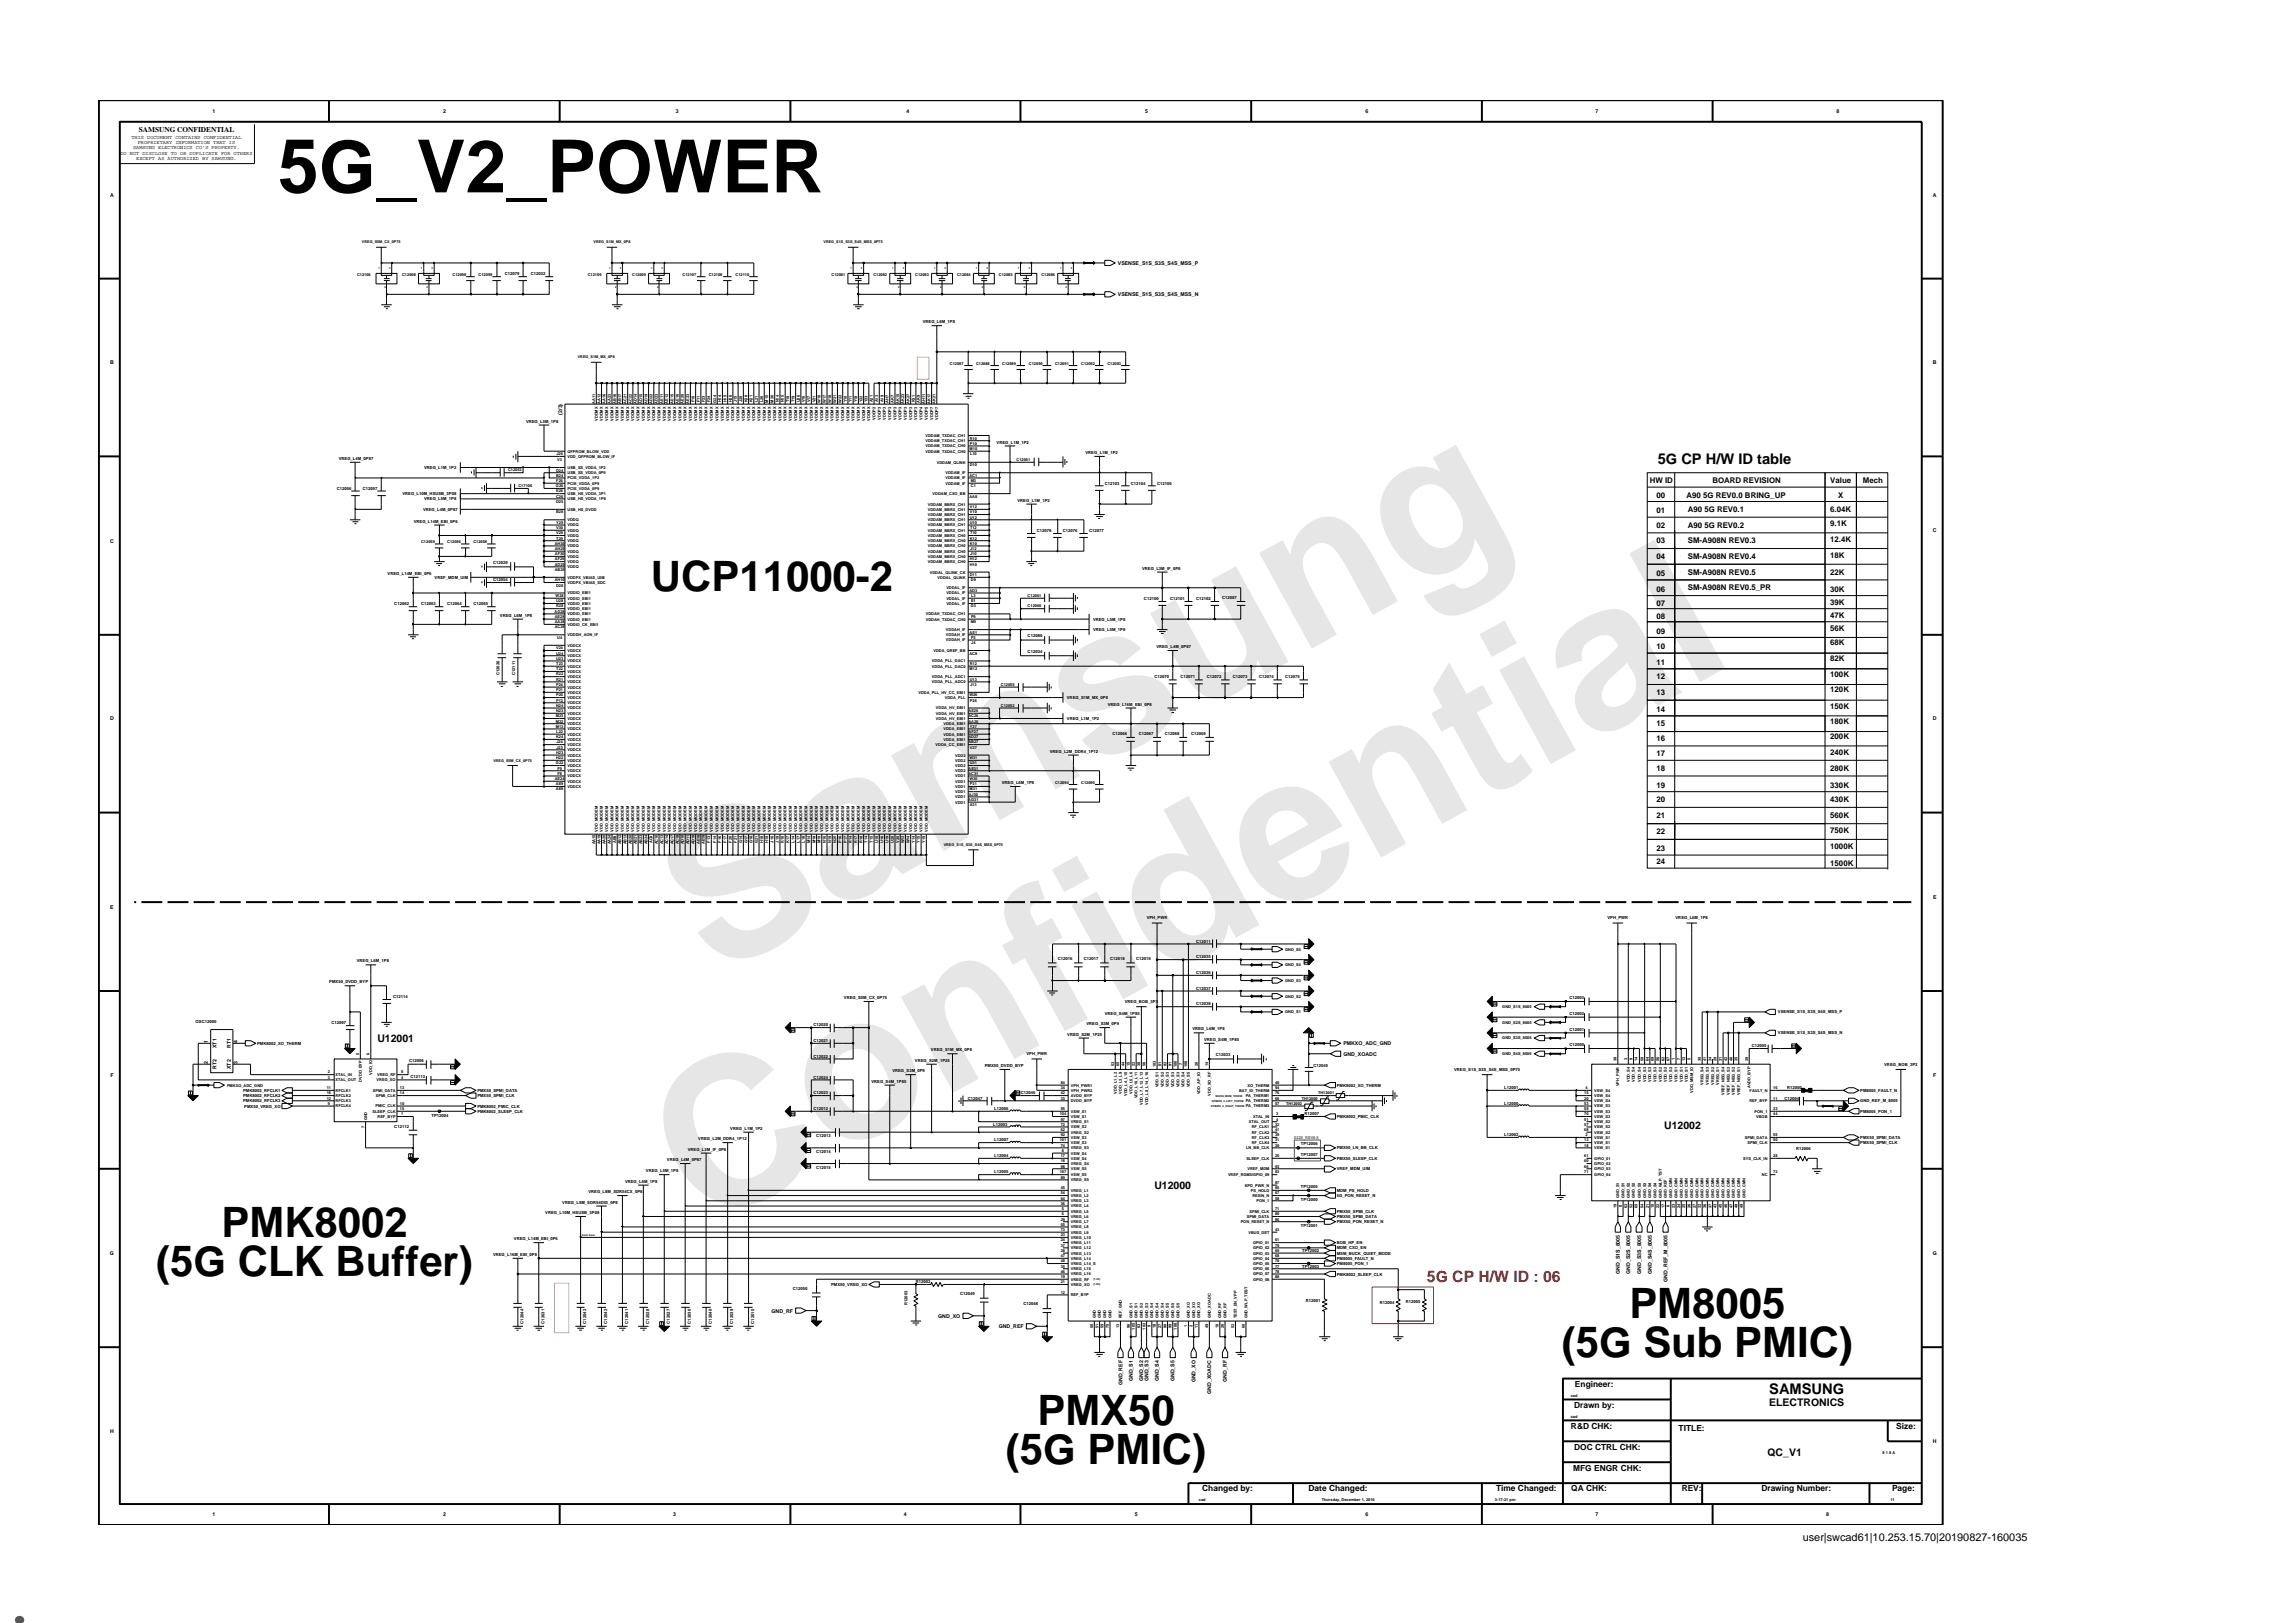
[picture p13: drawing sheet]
<svg xmlns="http://www.w3.org/2000/svg" width="297mm" height="210mm" viewBox="0 0 297 210" stroke-linecap="round" stroke-linejoin="round" font-family="sans-serif">
<defs><g id="words">
<g font-size="26.5" fill="#e6e6e6">
<text x="92.4" y="126.7" transform="rotate(-29 92.4 126.7)">Samsung</text>
<text x="91.1" y="159.4" transform="rotate(-29 91.1 159.4)">Confidential</text>
</g>
<text font-size="9.5" x="36" y="24.9">5G_V2_POWER</text>
<text font-size="8.5" fill="#00f" x="0" y="210.3">.</text>
<g font-size="5.4">
<text x="84.3" y="76.6">UCP11000-2</text>
<text x="28.7" y="160.2">PMK8002</text>
<text x="20.2" y="165.3">(5G CLK Buffer)</text>
<text x="211.1" y="170.7">PM8005</text>
<text x="202.3" y="175.8">(5G Sub PMIC)</text>
<text x="134.4" y="184.6">PMX50</text>
<text x="130.3" y="189.7">(5G PMIC)</text>
</g>
<text font-size="2" fill="#f00" x="184.9" y="166.1">5G CP H/W ID : 06</text>
<g font-size="1.9">
<text x="214.7" y="60.1">5G CP H/W ID table</text>
<text x="229.2" y="180.6">SAMSUNG</text>
</g>
<g font-size="1.4">
<text x="48.9" y="135">U12001</text>
<text x="215.6" y="146.3">U12002</text>
<text x="149.5" y="154">U12000</text>
<text x="229.2" y="182.1">ELECTRONICS</text>
<text x="229" y="188.6">QC_V1</text>
<text x="233.5" y="199.7">user|swcad61|10.253.15.70|20190827-160035</text>
</g>
<g font-size="1.1">
<text x="204" y="179.7">Engineer:</text>
<text x="203.5" y="185.1">R&amp;D CHK:</text>
<text x="203.9" y="182.4">Drawn by:</text>
<text x="217.5" y="185.4">TITLE:</text>
<text x="245.6" y="185.1">Size:</text>
<text x="203.8" y="190.5">MFG ENGR CHK:</text>
<text x="203.9" y="187.8">DOC CTRL CHK:</text>
<text x="155.7" y="193.2">Changed by:</text>
<text x="169.5" y="193.2">Date Changed:</text>
<text x="193.8" y="193.2">Time Changed:</text>
<text x="203.5" y="193.2">QA CHK:</text>
<text x="217.8" y="193.2">REV:</text>
<text x="228.2" y="193.2">Drawing Number:</text>
<text x="245.1" y="193.2">Page:</text>
</g>
<g font-size="1">
<text x="18" y="17.1">SAMSUNG CONFIDENTIAL</text>
<text x="213.7" y="62.6">HW ID</text>
<text x="214.6" y="64.5">00</text>
<text x="218.5" y="64.5">A90 5G REV0.0 BRING_UP</text>
<text x="221.8" y="62.6">BOARD REVISION</text>
<text x="237.1" y="62.6">Value</text>
<text x="238.1" y="64.5">X</text>
<text x="241.3" y="62.6">Mech</text>
<text x="214.6" y="66.5">01</text>
<text x="214.6" y="70.4">03</text>
<text x="214.6" y="68.4">02</text>
<text x="218.6" y="70.4">SM-A908N REV0.3</text>
<text x="218.6" y="66.3">A90 5G REV0.1</text>
<text x="218.6" y="68.4">A90 5G REV0.2</text>
<text x="237.1" y="70.2">12.4K</text>
<text x="237.1" y="68.2">9.1K</text>
<text x="237.1" y="66.3">6.04K</text>
<text x="214.6" y="76.7">06</text>
<text x="214.6" y="74.6">05</text>
<text x="214.6" y="72.4">04</text>
<text x="218.6" y="74.5">SM-A908N REV0.5</text>
<text x="218.6" y="76.5">SM-A908N REV0.5_PR</text>
<text x="218.6" y="72.4">SM-A908N REV0.4</text>
<text x="237.1" y="72.2">18K</text>
<text x="237.1" y="74.5">22K</text>
<text x="237.1" y="76.7">30K</text>
<text x="214.6" y="82.1">09</text>
<text x="214.6" y="78.5">07</text>
<text x="214.6" y="80.2">08</text>
<text x="237.1" y="80">47K</text>
<text x="237.1" y="78.3">39K</text>
<text x="237.1" y="83.6">68K</text>
<text x="237.1" y="81.7">56K</text>
<text x="214.6" y="86.1">11</text>
<text x="214.6" y="84.1">10</text>
<text x="214.6" y="88">12</text>
<text x="237.1" y="85.6">82K</text>
<text x="237.1" y="89.7">120K</text>
<text x="237.1" y="87.7">100K</text>
<text x="214.6" y="92.2">14</text>
<text x="214.6" y="94.1">15</text>
<text x="214.6" y="96">16</text>
<text x="214.6" y="90">13</text>
<text x="237.1" y="95.8">200K</text>
<text x="237.1" y="91.9">150K</text>
<text x="237.1" y="93.8">180K</text>
<text x="214.6" y="98">17</text>
<text x="214.6" y="99.9">18</text>
<text x="237.1" y="97.8">240K</text>
<text x="237.1" y="99.9">280K</text>
<text x="214.6" y="102.1">19</text>
<text x="214.6" y="106">21</text>
<text x="214.6" y="103.9">20</text>
<text x="237.1" y="102.1">330K</text>
<text x="237.1" y="106">560K</text>
<text x="237.1" y="107.9">750K</text>
<text x="237.1" y="103.9">430K</text>
<text x="214.6" y="112">24</text>
<text x="214.6" y="110.3">23</text>
<text x="214.6" y="108.1">22</text>
<text x="237.1" y="112.1">1500K</text>
<text x="237.1" y="109.9">1000K</text>
</g>
<g font-size=".7">
<text x="17" y="18">THIS DOCUMENT CONTAINS CONFIDENTIAL</text>
<text x="27.5" y="14.7">1</text>
<text x="57.4" y="14.7">2</text>
<text x="87.6" y="14.7">3</text>
<text x="117.4" y="14.7">4</text>
<text x="148.3" y="14.7">5</text>
<text x="176.9" y="14.7">6</text>
<text x="206.7" y="14.7">7</text>
<text x="237.9" y="14.7">8</text>
<text x="15.6" y="20">DO NOT DISCLOSE TO OR DUPLICATE FOR OTHERS</text>
<text x="17.2" y="19.4">SAMSUNG ELECTRONICS CO’S PROPERTY.</text>
<text x="17.6" y="20.7">EXCEPT AS AUTHORIZED BY SAMSUNG.</text>
<text x="17.8" y="18.7">PROPRIETARY INFORMATION THAT IS</text>
<text x="14.3" y="25.5">A</text>
<text x="250.4" y="25.5">A</text>
<text x="144.8" y="34.3">VSENSE_S1S_S3S_S4S_MSS_P</text>
<text x="144.8" y="38.4">VSENSE_S1S_S3S_S4S_MSS_N</text>
<text x="14.3" y="47.2">B</text>
<text x="250.4" y="47.2">B</text>
<text x="72.8" y="53.7" transform="rotate(-90 72.8 53.7)">(2/3)</text>
<text x="14.3" y="70.3">C</text>
<text x="250.4" y="68.9">C</text>
<text x="14.3" y="93.3">D</text>
<text x="250.4" y="93.3">D</text>
<text x="14.3" y="117.8">E</text>
<text x="250.4" y="116.4">E</text>
<text x="26.9" y="137.8" transform="rotate(-90 26.9 137.8)">2</text>
<text x="26.9" y="135.1" transform="rotate(-90 26.9 135.1)">1</text>
<text x="28" y="135.8" transform="rotate(-90 28 135.8)">XT1</text>
<text x="29.9" y="135.8" transform="rotate(-90 29.9 135.8)">RT1</text>
<text x="30.7" y="137.8" transform="rotate(-90 30.7 137.8)">3</text>
<text x="30.7" y="135.1" transform="rotate(-90 30.7 135.1)">4</text>
<text x="174" y="136.8">GND_XOADC</text>
<text x="174" y="135.4">PMKXO_ADC_GND</text>
<text x="14.3" y="139.5">F</text>
<text x="28" y="138.5" transform="rotate(-90 28 138.5)">RT2</text>
<text x="29.9" y="138.5" transform="rotate(-90 29.9 138.5)">XT2</text>
<text x="250.4" y="139.5">F</text>
<text x="14.2" y="162.6">G</text>
<text x="209.8" y="165" transform="rotate(-90 209.8 165)">GND_S1S_8005</text>
<text x="211.2" y="165" transform="rotate(-90 211.2 165)">GND_S2S_8005</text>
<text x="212.6" y="165" transform="rotate(-90 212.6 165)">GND_S3S_8005</text>
<text x="214" y="165" transform="rotate(-90 214 165)">GND_S4S_8005</text>
<text x="216" y="166" transform="rotate(-90 216 166)">GND_REF_M_8005</text>
<text x="250.4" y="162.6">G</text>
<text x="99.9" y="170">GND_RF</text>
<text x="121.5" y="170.7">GND_XO</text>
<text x="129.4" y="172.1">GND_REF</text>
<text x="145.4" y="179.5" transform="rotate(-90 145.4 179.5)">GND_REF</text>
<text x="146.7" y="178.9" transform="rotate(-90 146.7 178.9)">GND_S1</text>
<text x="148.1" y="178.9" transform="rotate(-90 148.1 178.9)">GND_S2</text>
<text x="148.8" y="178.9" transform="rotate(-90 148.8 178.9)">GND_S3</text>
<text x="150.1" y="178.9" transform="rotate(-90 150.1 178.9)">GND_S4</text>
<text x="152.2" y="178.9" transform="rotate(-90 152.2 178.9)">GND_S5</text>
<text x="154.9" y="179.1" transform="rotate(-90 154.9 179.1)">GND_XO</text>
<text x="158.9" y="179" transform="rotate(-90 158.9 179)">GND_RF</text>
<text x="14.3" y="185.6">H</text>
<text x="156.9" y="180.6" transform="rotate(-90 156.9 180.6)">GND_XOADC</text>
<text x="250.4" y="187">H</text>
<text x="27.5" y="196.4">1</text>
<text x="57.4" y="196.4">2</text>
<text x="87.2" y="196.4">3</text>
<text x="117.1" y="196.4">4</text>
<text x="147" y="196.4">5</text>
<text x="176.9" y="196.4">6</text>
<text x="206.7" y="196.4">7</text>
<text x="236.6" y="196.4">8</text>
</g>
<g font-size=".5">
<text x="46.3" y="35.8">C12106</text>
<text x="46.9" y="31.5">VREG_S5M_CX_0P75</text>
<text x="52.1" y="35.8">C12008</text>
<text x="58.6" y="35.8">C12098</text>
<text x="62" y="35.8">C12099</text>
<text x="65.4" y="35.6">C12079</text>
<text x="68.8" y="35.6">C12032</text>
<text x="76.1" y="35.8">C12109</text>
<text x="76.9" y="31.5">VREG_S1M_MX_0P8</text>
<text x="81.9" y="35.8">C12009</text>
<text x="88.4" y="35.8">C12107</text>
<text x="91.8" y="35.8">C12108</text>
<text x="95.3" y="35.8">C12110</text>
<text x="106.7" y="31.5">VREG_S1S_S3S_S4S_MSS_0P75</text>
<text x="107.7" y="35.8">C12081</text>
<text x="113.1" y="35.8">C12082</text>
<text x="118.6" y="35.8">C12083</text>
<text x="124" y="35.8">C12084</text>
<text x="129.4" y="35.8">C12085</text>
<text x="134.9" y="35.8">C12086</text>
<text x="119.5" y="41.9">VREG_L6M_1P8</text>
<text x="74.9" y="46.4">VREG_S1M_MX_0P8</text>
<text x="123" y="47.3">C12087</text>
<text x="126.4" y="47.3">C12088</text>
<text x="129.8" y="47.3">C12089</text>
<text x="133.3" y="47.3">C12090</text>
<text x="136.7" y="47.3">C12091</text>
<text x="140.1" y="47.3">C12092</text>
<text x="143.5" y="47.3">C12093</text>
<text x="77.1" y="52.3" transform="rotate(-90 77.1 52.3)">AA11</text>
<text x="77.8" y="52.3" transform="rotate(-90 77.8 52.3)">AA12</text>
<text x="78.4" y="52.3" transform="rotate(-90 78.4 52.3)">AA16</text>
<text x="79.1" y="52.3" transform="rotate(-90 79.1 52.3)">AA23</text>
<text x="79.8" y="52.3" transform="rotate(-90 79.8 52.3)">AB16</text>
<text x="80.5" y="52.3" transform="rotate(-90 80.5 52.3)">AB17</text>
<text x="81.2" y="52.3" transform="rotate(-90 81.2 52.3)">AC21</text>
<text x="81.8" y="52.3" transform="rotate(-90 81.8 52.3)">AC22</text>
<text x="82.5" y="52.3" transform="rotate(-90 82.5 52.3)">AD14</text>
<text x="83.2" y="52.3" transform="rotate(-90 83.2 52.3)">AD15</text>
<text x="83.9" y="52.3" transform="rotate(-90 83.9 52.3)">AD19</text>
<text x="84.5" y="52.3" transform="rotate(-90 84.5 52.3)">AD22</text>
<text x="85.2" y="52.3" transform="rotate(-90 85.2 52.3)">AD23</text>
<text x="85.9" y="52.3" transform="rotate(-90 85.9 52.3)">AE11</text>
<text x="86.6" y="52.3" transform="rotate(-90 86.6 52.3)">AE12</text>
<text x="87.3" y="52.3" transform="rotate(-90 87.3 52.3)">AE15</text>
<text x="87.9" y="52.3" transform="rotate(-90 87.9 52.3)">AE16</text>
<text x="88.6" y="52.3" transform="rotate(-90 88.6 52.3)">AE20</text>
<text x="89.3" y="52.3" transform="rotate(-90 89.3 52.3)">AE23</text>
<text x="90" y="52.1" transform="rotate(-90 90 52.1)">F10</text>
<text x="90.6" y="52.1" transform="rotate(-90 90.6 52.1)">F11</text>
<text x="91.3" y="52.1" transform="rotate(-90 91.3 52.1)">F23</text>
<text x="92" y="52.1" transform="rotate(-90 92 52.1)">F24</text>
<text x="92.8" y="52.2" transform="rotate(-90 92.8 52.2)">G24</text>
<text x="93.4" y="52.1" transform="rotate(-90 93.4 52.1)">H14</text>
<text x="94.1" y="52.1" transform="rotate(-90 94.1 52.1)">H15</text>
<text x="94.8" y="52.1" transform="rotate(-90 94.8 52.1)">H26</text>
<text x="95.5" y="52.1" transform="rotate(-90 95.5 52.1)">J15</text>
<text x="96.1" y="52.1" transform="rotate(-90 96.1 52.1)">J20</text>
<text x="96.8" y="52.1" transform="rotate(-90 96.8 52.1)">K20</text>
<text x="97.5" y="52.1" transform="rotate(-90 97.5 52.1)">K21</text>
<text x="98.2" y="52.1" transform="rotate(-90 98.2 52.1)">L21</text>
<text x="98.9" y="52.1" transform="rotate(-90 98.9 52.1)">L26</text>
<text x="99.5" y="52.2" transform="rotate(-90 99.5 52.2)">M15</text>
<text x="100.2" y="52.2" transform="rotate(-90 100.2 52.2)">M26</text>
<text x="100.9" y="52.1" transform="rotate(-90 100.9 52.1)">N14</text>
<text x="101.6" y="52.1" transform="rotate(-90 101.6 52.1)">N15</text>
<text x="102.2" y="52.1" transform="rotate(-90 102.2 52.1)">T18</text>
<text x="102.9" y="52.1" transform="rotate(-90 102.9 52.1)">T19</text>
<text x="103.6" y="52.1" transform="rotate(-90 103.6 52.1)">U26</text>
<text x="104.3" y="52.1" transform="rotate(-90 104.3 52.1)">V16</text>
<text x="104.9" y="52.1" transform="rotate(-90 104.9 52.1)">V17</text>
<text x="105.6" y="52.1" transform="rotate(-90 105.6 52.1)">V21</text>
<text x="106.3" y="52.2" transform="rotate(-90 106.3 52.2)">W10</text>
<text x="107" y="52.2" transform="rotate(-90 107 52.2)">W17</text>
<text x="107.7" y="52.2" transform="rotate(-90 107.7 52.2)">W18</text>
<text x="108.3" y="52.2" transform="rotate(-90 108.3 52.2)">W21</text>
<text x="109" y="52.2" transform="rotate(-90 109 52.2)">W22</text>
<text x="109.7" y="52.1" transform="rotate(-90 109.7 52.1)">Y10</text>
<text x="110.4" y="52.1" transform="rotate(-90 110.4 52.1)">Y11</text>
<text x="111" y="52.1" transform="rotate(-90 111 52.1)">Y18</text>
<text x="111.7" y="52.1" transform="rotate(-90 111.7 52.1)">Y22</text>
<text x="112.4" y="52.1" transform="rotate(-90 112.4 52.1)">Y23</text>
<text x="113.1" y="52.1" transform="rotate(-90 113.1 52.1)">A21</text>
<text x="113.8" y="52.1" transform="rotate(-90 113.8 52.1)">A13</text>
<text x="114.4" y="52.1" transform="rotate(-90 114.4 52.1)">A19</text>
<text x="115.1" y="52.2" transform="rotate(-90 115.1 52.2)">AH7</text>
<text x="115.8" y="52.2" transform="rotate(-90 115.8 52.2)">AK7</text>
<text x="116.5" y="52.3" transform="rotate(-90 116.5 52.3)">AK15</text>
<text x="117.1" y="52.3" transform="rotate(-90 117.1 52.3)">AK23</text>
<text x="117.8" y="52.3" transform="rotate(-90 117.8 52.3)">AK27</text>
<text x="118.5" y="52.1" transform="rotate(-90 118.5 52.1)">K31</text>
<text x="119.2" y="52.2" transform="rotate(-90 119.2 52.2)">AK9</text>
<text x="119.8" y="52.3" transform="rotate(-90 119.8 52.3)">AH11</text>
<text x="120.5" y="52.3" transform="rotate(-90 120.5 52.3)">AK17</text>
<text x="121.2" y="52.3" transform="rotate(-90 121.2 52.3)">AK21</text>
<text x="43.9" y="59.6">VREG_L4M_0P87</text>
<text x="68.1" y="54.8">VREG_L5M_1P8</text>
<text x="72.1" y="59">J26</text>
<text x="72.2" y="59.7">V3</text>
<text x="73.5" y="59.3">VDD_QFPROM_BLOW_IF</text>
<text x="73.5" y="58.6">QFPROM_BLOW_VDD</text>
<text x="77.4" y="54.5" transform="rotate(-90 77.4 54.5)">VDDMX</text>
<text x="78.1" y="54.5" transform="rotate(-90 78.1 54.5)">VDDMX</text>
<text x="78.8" y="54.5" transform="rotate(-90 78.8 54.5)">VDDMX</text>
<text x="79.5" y="54.5" transform="rotate(-90 79.5 54.5)">VDDMX</text>
<text x="80.1" y="54.5" transform="rotate(-90 80.1 54.5)">VDDMX</text>
<text x="80.8" y="54.5" transform="rotate(-90 80.8 54.5)">VDDMX</text>
<text x="81.5" y="54.5" transform="rotate(-90 81.5 54.5)">VDDMX</text>
<text x="82.2" y="54.5" transform="rotate(-90 82.2 54.5)">VDDMX</text>
<text x="82.8" y="54.5" transform="rotate(-90 82.8 54.5)">VDDMX</text>
<text x="83.5" y="54.5" transform="rotate(-90 83.5 54.5)">VDDMX</text>
<text x="84.2" y="54.5" transform="rotate(-90 84.2 54.5)">VDDMX</text>
<text x="84.9" y="54.5" transform="rotate(-90 84.9 54.5)">VDDMX</text>
<text x="85.6" y="54.5" transform="rotate(-90 85.6 54.5)">VDDMX</text>
<text x="86.2" y="54.5" transform="rotate(-90 86.2 54.5)">VDDMX</text>
<text x="86.9" y="54.5" transform="rotate(-90 86.9 54.5)">VDDMX</text>
<text x="87.6" y="54.5" transform="rotate(-90 87.6 54.5)">VDDMX</text>
<text x="88.3" y="54.5" transform="rotate(-90 88.3 54.5)">VDDMX</text>
<text x="88.9" y="54.5" transform="rotate(-90 88.9 54.5)">VDDMX</text>
<text x="89.6" y="54.5" transform="rotate(-90 89.6 54.5)">VDDMX</text>
<text x="90.3" y="54.5" transform="rotate(-90 90.3 54.5)">VDDMX</text>
<text x="91" y="54.5" transform="rotate(-90 91 54.5)">VDDMX</text>
<text x="91.7" y="54.5" transform="rotate(-90 91.7 54.5)">VDDMX</text>
<text x="92.3" y="54.5" transform="rotate(-90 92.3 54.5)">VDDMX</text>
<text x="93.1" y="54.5" transform="rotate(-90 93.1 54.5)">VDDMX</text>
<text x="93.8" y="54.5" transform="rotate(-90 93.8 54.5)">VDDMX</text>
<text x="94.4" y="54.5" transform="rotate(-90 94.4 54.5)">VDDMX</text>
<text x="95.1" y="54.5" transform="rotate(-90 95.1 54.5)">VDDMX</text>
<text x="95.8" y="54.5" transform="rotate(-90 95.8 54.5)">VDDMX</text>
<text x="96.5" y="54.5" transform="rotate(-90 96.5 54.5)">VDDMX</text>
<text x="97.2" y="54.5" transform="rotate(-90 97.2 54.5)">VDDMX</text>
<text x="97.8" y="54.5" transform="rotate(-90 97.8 54.5)">VDDMX</text>
<text x="98.5" y="54.5" transform="rotate(-90 98.5 54.5)">VDDMX</text>
<text x="99.2" y="54.5" transform="rotate(-90 99.2 54.5)">VDDMX</text>
<text x="99.9" y="54.5" transform="rotate(-90 99.9 54.5)">VDDMX</text>
<text x="100.5" y="54.5" transform="rotate(-90 100.5 54.5)">VDDMX</text>
<text x="101.2" y="54.5" transform="rotate(-90 101.2 54.5)">VDDMX</text>
<text x="101.9" y="54.5" transform="rotate(-90 101.9 54.5)">VDDMX</text>
<text x="102.6" y="54.5" transform="rotate(-90 102.6 54.5)">VDDMX</text>
<text x="103.3" y="54.5" transform="rotate(-90 103.3 54.5)">VDDMX</text>
<text x="103.9" y="54.5" transform="rotate(-90 103.9 54.5)">VDDMX</text>
<text x="104.6" y="54.5" transform="rotate(-90 104.6 54.5)">VDDMX</text>
<text x="105.3" y="54.5" transform="rotate(-90 105.3 54.5)">VDDMX</text>
<text x="106" y="54.5" transform="rotate(-90 106 54.5)">VDDMX</text>
<text x="106.6" y="54.5" transform="rotate(-90 106.6 54.5)">VDDMX</text>
<text x="107.3" y="54.5" transform="rotate(-90 107.3 54.5)">VDDMX</text>
<text x="108" y="54.5" transform="rotate(-90 108 54.5)">VDDMX</text>
<text x="108.7" y="54.5" transform="rotate(-90 108.7 54.5)">VDDMX</text>
<text x="109.3" y="54.5" transform="rotate(-90 109.3 54.5)">VDDMX</text>
<text x="110" y="54.5" transform="rotate(-90 110 54.5)">VDDMX</text>
<text x="110.7" y="54.5" transform="rotate(-90 110.7 54.5)">VDDMX</text>
<text x="111.4" y="54.5" transform="rotate(-90 111.4 54.5)">VDDMX</text>
<text x="112.1" y="54.5" transform="rotate(-90 112.1 54.5)">VDDMX</text>
<text x="112.7" y="54.5" transform="rotate(-90 112.7 54.5)">VDDMX</text>
<text x="113.4" y="54.4" transform="rotate(-90 113.4 54.4)">VDDP2</text>
<text x="114.1" y="54.4" transform="rotate(-90 114.1 54.4)">VDDP3</text>
<text x="114.8" y="54.4" transform="rotate(-90 114.8 54.4)">VDDP3</text>
<text x="115.4" y="54.4" transform="rotate(-90 115.4 54.4)">VDDP3</text>
<text x="116.1" y="54.4" transform="rotate(-90 116.1 54.4)">VDDP3</text>
<text x="116.8" y="54.4" transform="rotate(-90 116.8 54.4)">VDDP3</text>
<text x="117.5" y="54.4" transform="rotate(-90 117.5 54.4)">VDDP3</text>
<text x="118.2" y="54.4" transform="rotate(-90 118.2 54.4)">VDDP3</text>
<text x="118.8" y="54.4" transform="rotate(-90 118.8 54.4)">VDDP3</text>
<text x="119.5" y="54.4" transform="rotate(-90 119.5 54.4)">VDDP4</text>
<text x="119.9" y="57.3">VDDAM_TXDAC_CH1</text>
<text x="119.9" y="58.6">VDDAM_TXDAC_CH0</text>
<text x="119.9" y="56.6">VDDAM_TXDAC_CH1</text>
<text x="119.9" y="58">VDDAM_TXDAC_CH0</text>
<text x="120.2" y="54.4" transform="rotate(-90 120.2 54.4)">VDDP5</text>
<text x="120.9" y="54.4" transform="rotate(-90 120.9 54.4)">VDDP7</text>
<text x="121.5" y="54.4" transform="rotate(-90 121.5 54.4)">VDDP7</text>
<text x="125.6" y="58.3">M10</text>
<text x="125.6" y="56.9">R10</text>
<text x="125.6" y="57.6">P10</text>
<text x="125.7" y="59">L10</text>
<text x="129.1" y="57.5">VREG_L1M_1P2</text>
<text x="131.7" y="59.7">C12051</text>
<text x="140.6" y="58.8">VREG_L1M_1P2</text>
<text x="43.6" y="63.4">C12056</text>
<text x="47" y="63.4">C12057</text>
<text x="52.1" y="64.1">VREG_L10M_HSUSB_3P08</text>
<text x="54.9" y="60.8">VREG_L1M_1P2</text>
<text x="54.9" y="64.8">VREG_L5M_1P8</text>
<text x="65.8" y="61.1">C12053</text>
<text x="67.2" y="63.1">C17106</text>
<text x="72" y="63.1">G26</text>
<text x="72" y="64.5">C26</text>
<text x="72" y="61.1">D24</text>
<text x="72" y="65.2">D25</text>
<text x="72" y="61.8">B24</text>
<text x="72.1" y="63.8">E26</text>
<text x="72.1" y="62.4">F26</text>
<text x="73.5" y="63.5">PCIE_VDDA_0P9</text>
<text x="73.5" y="64.1">USB_HS_VDDA_3P1</text>
<text x="73.5" y="62.8">PCIE_VDDA_0P9</text>
<text x="73.5" y="62.1">PCIE_VDDA_1P2</text>
<text x="73.5" y="60.8">USB_SS_VDDA_1P2</text>
<text x="73.5" y="64.8">USB_HS_VDDA_1P8</text>
<text x="73.5" y="61.4">USB_SS_VDDA_0P9</text>
<text x="120.2" y="65.5">VDDAM_BBRX_CH1</text>
<text x="120.8" y="64.1">VDDAM_CXO_BB</text>
<text x="121.3" y="60.1">VDDAM_QLINK</text>
<text x="122.5" y="61.4">VDDAM_IF</text>
<text x="122.5" y="62.1">VDDAM_IF</text>
<text x="122.5" y="62.8">VDDAM_IF</text>
<text x="125.6" y="61.8">AC1</text>
<text x="125.6" y="64.5">AA8</text>
<text x="125.6" y="60.4">D10</text>
<text x="125.6" y="65.8">V12</text>
<text x="125.7" y="62.4">M3</text>
<text x="125.8" y="63.1">C1</text>
<text x="131.8" y="65">VREG_L1M_1P2</text>
<text x="143.1" y="62.8">C12103</text>
<text x="146.5" y="62.8">C12104</text>
<text x="149.9" y="62.8">C12105</text>
<text x="53.6" y="67.7">VREG_L14M_EBI_0P6</text>
<text x="54.6" y="70.3">C12059</text>
<text x="54.8" y="66.2">VREG_L4M_0P87</text>
<text x="57.9" y="70.3">C12096</text>
<text x="61.3" y="70.3">C12058</text>
<text x="71.9" y="71.2">AH29</text>
<text x="71.9" y="70.6">AH30</text>
<text x="71.9" y="71.9">AF30</text>
<text x="72" y="66.5">B28</text>
<text x="72.1" y="69.2">V29</text>
<text x="72.1" y="68.5">V30</text>
<text x="72.1" y="67.9">Y29</text>
<text x="72.1" y="69.9">T29</text>
<text x="73.5" y="68.9">VDDQ</text>
<text x="73.5" y="68.2">VDDQ</text>
<text x="73.5" y="69.6">VDDQ</text>
<text x="73.5" y="66.2">USB_HS_DVDD</text>
<text x="73.5" y="71.6">VDDQ</text>
<text x="73.5" y="70.9">VDDQ</text>
<text x="73.5" y="70.2">VDDQ</text>
<text x="73.5" y="67.5">VDDQ</text>
<text x="120.2" y="71.6">VDDAM_BBRX_CH0</text>
<text x="120.2" y="70.9">VDDAM_BBRX_CH0</text>
<text x="120.2" y="70.2">VDDAM_BBRX_CH0</text>
<text x="120.2" y="69.6">VDDAM_BBRX_CH0</text>
<text x="120.2" y="68.9">VDDAM_BBRX_CH1</text>
<text x="120.2" y="68.2">VDDAM_BBRX_CH1</text>
<text x="120.2" y="67.5">VDDAM_BBRX_CH1</text>
<text x="120.2" y="66.8">VDDAM_BBRX_CH1</text>
<text x="120.2" y="66.2">VDDAM_BBRX_CH1</text>
<text x="125.6" y="70.6">K10</text>
<text x="125.6" y="69.9">K12</text>
<text x="125.6" y="67.9">U10</text>
<text x="125.6" y="67.2">U12</text>
<text x="125.6" y="66.5">V10</text>
<text x="125.7" y="69.2">T10</text>
<text x="125.7" y="68.5">T12</text>
<text x="125.7" y="71.9">J10</text>
<text x="125.7" y="71.2">J12</text>
<text x="134.3" y="68.9">C12078</text>
<text x="137.7" y="68.9">C12076</text>
<text x="141.1" y="68.9">C12077</text>
<text x="50.2" y="74.5">VREG_L14M_EBI_0P6</text>
<text x="56.3" y="75">VREF_MDM_UIM</text>
<text x="63.9" y="73.1">C12029</text>
<text x="63.9" y="75.3">C12054</text>
<text x="71.9" y="73.3">AD29</text>
<text x="71.9" y="74">AB29</text>
<text x="71.9" y="75.3">AH10</text>
<text x="71.9" y="72.6">AF29</text>
<text x="72" y="77.3">W28</text>
<text x="72" y="76">D20</text>
<text x="73.5" y="77">VDDIO_EBI1</text>
<text x="73.5" y="75.7">VDDPX_VBIAS_SDC</text>
<text x="73.5" y="77.7">VDDIO_EBI1</text>
<text x="73.5" y="72.3">VDDQ</text>
<text x="73.5" y="72.9">VDDQ</text>
<text x="73.5" y="73.6">VDDQ</text>
<text x="73.5" y="75">VDDPX_VBIAS_UIM</text>
<text x="120.2" y="72.9">VDDAM_BBRX_CH0</text>
<text x="120.2" y="72.3">VDDAM_BBRX_CH0</text>
<text x="120.4" y="74.3">VDDAL_QLINK_CK</text>
<text x="121.5" y="75">VDDAL_QLINK</text>
<text x="122.6" y="77.7">VDDAL_IF</text>
<text x="122.6" y="76.3">VDDAL_IF</text>
<text x="122.6" y="77">VDDAL_IF</text>
<text x="125.6" y="76.7">AD3</text>
<text x="125.6" y="73.3">H10</text>
<text x="125.6" y="72.6">H12</text>
<text x="125.6" y="74.6">D11</text>
<text x="125.8" y="75.3">D9</text>
<text x="125.8" y="77.3">L3</text>
<text x="133.1" y="77.3">C12061</text>
<text x="148" y="73.8">VREG_L3M_IF_0P8</text>
<text x="148.2" y="77.7">C12100</text>
<text x="151.6" y="77.7">C12101</text>
<text x="155" y="77.7">C12102</text>
<text x="158.3" y="77.6">C12007</text>
<text x="51.1" y="78.3">C12062</text>
<text x="54.6" y="78.3">C12063</text>
<text x="57.9" y="78.3">C12064</text>
<text x="61.3" y="78.3">C12065</text>
<text x="64.8" y="79.9">VREG_L6M_1P8</text>
<text x="71.8" y="79.4">AG28</text>
<text x="71.9" y="80.7">AA28</text>
<text x="71.9" y="81.4">AC28</text>
<text x="71.9" y="80.1">AE28</text>
<text x="72" y="78">U28</text>
<text x="72" y="78.7">R28</text>
<text x="72.2" y="82.8">U4</text>
<text x="73.5" y="80.4">VDDIO_EBI1</text>
<text x="73.5" y="82.4">VDDDH_AON_IF</text>
<text x="73.5" y="83.8">VDDCX</text>
<text x="73.5" y="78.4">VDDIO_EBI1</text>
<text x="73.5" y="79">VDDIO_EBI1</text>
<text x="73.5" y="81.1">VDDIO_CK_EBI1</text>
<text x="73.5" y="79.7">VDDIO_EBI1</text>
<text x="119.9" y="80.4">VDDAH_TXDAC_CH0</text>
<text x="119.9" y="79.7">VDDAH_TXDAC_CH1</text>
<text x="122.5" y="83.1">VDDAH_IF</text>
<text x="122.5" y="82.4">VDDAH_IF</text>
<text x="122.5" y="81.7">VDDAH_IF</text>
<text x="122.6" y="78.4">VDDAL_IF</text>
<text x="125.6" y="82.1">AE1</text>
<text x="125.7" y="80.7">M9</text>
<text x="125.8" y="78.7">D3</text>
<text x="125.8" y="78">E1</text>
<text x="125.8" y="82.8">P3</text>
<text x="125.8" y="80.1">P9</text>
<text x="125.8" y="83.4">J4</text>
<text x="133.1" y="78.7">C12060</text>
<text x="133.1" y="82.6">C12080</text>
<text x="141.6" y="80.4">VREG_L5M_1P8</text>
<text x="141.6" y="81.8">VREG_L5M_1P8</text>
<text x="149.8" y="84">VREG_L4M_0P87</text>
<text x="64.7" y="87.5" transform="rotate(-90 64.7 87.5)">C12026</text>
<text x="66.7" y="87.5" transform="rotate(-90 66.7 87.5)">C12111</text>
<text x="72" y="85.5">U23</text>
<text x="72" y="84.8">U24</text>
<text x="72" y="88.2">R21</text>
<text x="72" y="87.5">R22</text>
<text x="72.1" y="84.1">V24</text>
<text x="72.1" y="88.9">P24</text>
<text x="72.1" y="89.5">P21</text>
<text x="72.1" y="86.8">T22</text>
<text x="72.1" y="86.2">T23</text>
<text x="73.5" y="85.1">VDDCX</text>
<text x="73.5" y="84.5">VDDCX</text>
<text x="73.5" y="86.5">VDDCX</text>
<text x="73.5" y="85.8">VDDCX</text>
<text x="73.5" y="87.8">VDDCX</text>
<text x="73.5" y="87.2">VDDCX</text>
<text x="73.5" y="88.5">VDDCX</text>
<text x="73.5" y="89.9">VDDCX</text>
<text x="73.5" y="89.2">VDDCX</text>
<text x="119" y="89.9">VDDA_PLL_HV_CC_EBI1</text>
<text x="120.7" y="88.5">VDDA_PLL_ADC0</text>
<text x="120.7" y="87.8">VDDA_PLL_ADC1</text>
<text x="120.7" y="85.8">VDDA_PLL_DAC1</text>
<text x="120.7" y="86.5">VDDA_PLL_DAC0</text>
<text x="120.9" y="84.5">VDDA_QREF_BB</text>
<text x="125.6" y="84.8">AC8</text>
<text x="125.6" y="86.8">M12</text>
<text x="125.6" y="88.2">U13</text>
<text x="125.6" y="86.2">R12</text>
<text x="125.7" y="88.9">J13</text>
<text x="129.7" y="88.8">C12055</text>
<text x="133.1" y="84.6">C12034</text>
<text x="149.5" y="87.8">C12070</text>
<text x="152.9" y="87.8">C12071</text>
<text x="156.3" y="87.8">C12072</text>
<text x="159.7" y="87.8">C12073</text>
<text x="163.1" y="87.8">C12074</text>
<text x="166.5" y="87.8">C12075</text>
<text x="72" y="94.3">M13</text>
<text x="72" y="93.6">M22</text>
<text x="72" y="92.9">M23</text>
<text x="72" y="92.2">N23</text>
<text x="72" y="91.6">N24</text>
<text x="72" y="95.6">K24</text>
<text x="72.1" y="90.9">P13</text>
<text x="72.1" y="90.2">P20</text>
<text x="72.1" y="95">L22</text>
<text x="73.5" y="90.6">VDDCX</text>
<text x="73.5" y="91.9">VDDCX</text>
<text x="73.5" y="91.2">VDDCX</text>
<text x="73.5" y="93.9">VDDCX</text>
<text x="73.5" y="93.3">VDDCX</text>
<text x="73.5" y="92.6">VDDCX</text>
<text x="73.5" y="94.6">VDDCX</text>
<text x="73.5" y="95.3">VDDCX</text>
<text x="73.5" y="96">VDDCX</text>
<text x="121.2" y="93.3">VDDA_HV_EBI1</text>
<text x="121.2" y="92.6">VDDA_HV_EBI1</text>
<text x="121.2" y="91.9">VDDA_HV_EBI1</text>
<text x="122.2" y="93.9">VDDA_EBI1</text>
<text x="122.2" y="95.3">VDDA_EBI1</text>
<text x="122.2" y="96">VDDA_EBI1</text>
<text x="122.2" y="94.6">VDDA_EBI1</text>
<text x="122.4" y="90.6">VDDA_PLL</text>
<text x="125.4" y="93.6">AA26</text>
<text x="125.4" y="92.9">AC26</text>
<text x="125.4" y="95.6">AD27</text>
<text x="125.5" y="92.2">AE26</text>
<text x="125.5" y="95">AF27</text>
<text x="125.6" y="90.2">W26</text>
<text x="125.6" y="90.9">P26</text>
<text x="125.6" y="94.3">Y27</text>
<text x="129.7" y="91.6">C12052</text>
<text x="138.2" y="90.6">VREG_S1M_MX_0P8</text>
<text x="138.2" y="93.3">VREG_L1M_1P2</text>
<text x="143.5" y="91.4">VREG_L16M_EBI_0P8</text>
<text x="144.1" y="95.3">C12066</text>
<text x="147.5" y="95.3">C12067</text>
<text x="150.9" y="95.3">C12068</text>
<text x="154.3" y="95.3">C12069</text>
<text x="63.9" y="98.7">VREG_S5M_CX_0P75</text>
<text x="71.9" y="101.1">AE24</text>
<text x="72" y="101.7">AE9</text>
<text x="72" y="99">G22</text>
<text x="72" y="98.3">H22</text>
<text x="72" y="97.7">H23</text>
<text x="72.1" y="97">J23</text>
<text x="72.1" y="96.3">J24</text>
<text x="72.2" y="100.4">F8</text>
<text x="72.2" y="99.7">F9</text>
<text x="73.5" y="98">VDDCX</text>
<text x="73.5" y="97.3">VDDCX</text>
<text x="73.5" y="96.6">VDDCX</text>
<text x="73.5" y="100">VDDCX</text>
<text x="73.5" y="99.4">VDDCX</text>
<text x="73.5" y="98.7">VDDCX</text>
<text x="73.5" y="100.7">VDDCX</text>
<text x="73.5" y="101.4">VDDCX</text>
<text x="121.2" y="96.6">VDDA_CC_EBI1</text>
<text x="123.7" y="100.7">VDD1</text>
<text x="123.7" y="98">VDD2</text>
<text x="123.7" y="101.4">VDD1</text>
<text x="123.7" y="98.7">VDD2</text>
<text x="123.7" y="100">VDD2</text>
<text x="123.7" y="99.4">VDD2</text>
<text x="125.4" y="100.4">AC31</text>
<text x="125.4" y="96.3">AB27</text>
<text x="125.5" y="99.7">AE31</text>
<text x="125.6" y="101.1">W30</text>
<text x="125.6" y="98.3">W31</text>
<text x="125.6" y="99">U31</text>
<text x="125.6" y="97">V27</text>
<text x="125.6" y="101.7">P31</text>
<text x="129.8" y="101.6">VREG_L6M_1P8</text>
<text x="136" y="97.5">VREG_L2M_DDR4_1P12</text>
<text x="136.7" y="101.5">C12094</text>
<text x="140.1" y="101.5">C12095</text>
<text x="72" y="102.4">AE8</text>
<text x="73.5" y="102.1">VDDCX</text>
<text x="77.4" y="107.7" transform="rotate(-90 77.4 107.7)">VDD_MODEM</text>
<text x="78.1" y="107.7" transform="rotate(-90 78.1 107.7)">VDD_MODEM</text>
<text x="78.8" y="107.7" transform="rotate(-90 78.8 107.7)">VDD_MODEM</text>
<text x="79.5" y="107.7" transform="rotate(-90 79.5 107.7)">VDD_MODEM</text>
<text x="80.1" y="107.7" transform="rotate(-90 80.1 107.7)">VDD_MODEM</text>
<text x="80.8" y="107.7" transform="rotate(-90 80.8 107.7)">VDD_MODEM</text>
<text x="81.5" y="107.7" transform="rotate(-90 81.5 107.7)">VDD_MODEM</text>
<text x="82.2" y="107.7" transform="rotate(-90 82.2 107.7)">VDD_MODEM</text>
<text x="82.8" y="107.7" transform="rotate(-90 82.8 107.7)">VDD_MODEM</text>
<text x="83.5" y="107.7" transform="rotate(-90 83.5 107.7)">VDD_MODEM</text>
<text x="84.2" y="107.7" transform="rotate(-90 84.2 107.7)">VDD_MODEM</text>
<text x="84.9" y="107.7" transform="rotate(-90 84.9 107.7)">VDD_MODEM</text>
<text x="85.6" y="107.7" transform="rotate(-90 85.6 107.7)">VDD_MODEM</text>
<text x="86.2" y="107.7" transform="rotate(-90 86.2 107.7)">VDD_MODEM</text>
<text x="86.9" y="107.7" transform="rotate(-90 86.9 107.7)">VDD_MODEM</text>
<text x="87.6" y="107.7" transform="rotate(-90 87.6 107.7)">VDD_MODEM</text>
<text x="88.3" y="107.7" transform="rotate(-90 88.3 107.7)">VDD_MODEM</text>
<text x="88.9" y="107.7" transform="rotate(-90 88.9 107.7)">VDD_MODEM</text>
<text x="89.6" y="107.7" transform="rotate(-90 89.6 107.7)">VDD_MODEM</text>
<text x="90.3" y="107.7" transform="rotate(-90 90.3 107.7)">VDD_MODEM</text>
<text x="91" y="107.7" transform="rotate(-90 91 107.7)">VDD_MODEM</text>
<text x="91.7" y="107.7" transform="rotate(-90 91.7 107.7)">VDD_MODEM</text>
<text x="92.3" y="107.7" transform="rotate(-90 92.3 107.7)">VDD_MODEM</text>
<text x="93.1" y="107.7" transform="rotate(-90 93.1 107.7)">VDD_MODEM</text>
<text x="93.8" y="107.7" transform="rotate(-90 93.8 107.7)">VDD_MODEM</text>
<text x="94.4" y="107.7" transform="rotate(-90 94.4 107.7)">VDD_MODEM</text>
<text x="95.1" y="107.7" transform="rotate(-90 95.1 107.7)">VDD_MODEM</text>
<text x="95.8" y="107.7" transform="rotate(-90 95.8 107.7)">VDD_MODEM</text>
<text x="96.5" y="107.7" transform="rotate(-90 96.5 107.7)">VDD_MODEM</text>
<text x="97.2" y="107.7" transform="rotate(-90 97.2 107.7)">VDD_MODEM</text>
<text x="97.8" y="107.7" transform="rotate(-90 97.8 107.7)">VDD_MODEM</text>
<text x="98.5" y="107.7" transform="rotate(-90 98.5 107.7)">VDD_MODEM</text>
<text x="99.2" y="107.7" transform="rotate(-90 99.2 107.7)">VDD_MODEM</text>
<text x="99.9" y="107.7" transform="rotate(-90 99.9 107.7)">VDD_MODEM</text>
<text x="100.5" y="107.7" transform="rotate(-90 100.5 107.7)">VDD_MODEM</text>
<text x="101.2" y="107.7" transform="rotate(-90 101.2 107.7)">VDD_MODEM</text>
<text x="101.9" y="107.7" transform="rotate(-90 101.9 107.7)">VDD_MODEM</text>
<text x="102.6" y="107.7" transform="rotate(-90 102.6 107.7)">VDD_MODEM</text>
<text x="103.3" y="107.7" transform="rotate(-90 103.3 107.7)">VDD_MODEM</text>
<text x="103.9" y="107.7" transform="rotate(-90 103.9 107.7)">VDD_MODEM</text>
<text x="104.6" y="107.7" transform="rotate(-90 104.6 107.7)">VDD_MODEM</text>
<text x="105.3" y="107.7" transform="rotate(-90 105.3 107.7)">VDD_MODEM</text>
<text x="106" y="107.7" transform="rotate(-90 106 107.7)">VDD_MODEM</text>
<text x="106.6" y="107.7" transform="rotate(-90 106.6 107.7)">VDD_MODEM</text>
<text x="107.3" y="107.7" transform="rotate(-90 107.3 107.7)">VDD_MODEM</text>
<text x="108" y="107.7" transform="rotate(-90 108 107.7)">VDD_MODEM</text>
<text x="108.7" y="107.7" transform="rotate(-90 108.7 107.7)">VDD_MODEM</text>
<text x="109.3" y="107.7" transform="rotate(-90 109.3 107.7)">VDD_MODEM</text>
<text x="110" y="107.7" transform="rotate(-90 110 107.7)">VDD_MODEM</text>
<text x="110.7" y="107.7" transform="rotate(-90 110.7 107.7)">VDD_MODEM</text>
<text x="111.4" y="107.7" transform="rotate(-90 111.4 107.7)">VDD_MODEM</text>
<text x="112.1" y="107.7" transform="rotate(-90 112.1 107.7)">VDD_MODEM</text>
<text x="112.7" y="107.7" transform="rotate(-90 112.7 107.7)">VDD_MODEM</text>
<text x="113.4" y="107.7" transform="rotate(-90 113.4 107.7)">VDD_MODEM</text>
<text x="114.1" y="107.7" transform="rotate(-90 114.1 107.7)">VDD_MODEM</text>
<text x="114.8" y="107.7" transform="rotate(-90 114.8 107.7)">VDD_MODEM</text>
<text x="115.4" y="107.7" transform="rotate(-90 115.4 107.7)">VDD_MODEM</text>
<text x="116.1" y="107.7" transform="rotate(-90 116.1 107.7)">VDD_MODEM</text>
<text x="116.8" y="107.7" transform="rotate(-90 116.8 107.7)">VDD_MODEM</text>
<text x="117.5" y="107.7" transform="rotate(-90 117.5 107.7)">VDD_MODEM</text>
<text x="118.2" y="107.7" transform="rotate(-90 118.2 107.7)">VDD_MODEM</text>
<text x="118.8" y="107.7" transform="rotate(-90 118.8 107.7)">VDD_MODEM</text>
<text x="119.5" y="107.7" transform="rotate(-90 119.5 107.7)">VDD_MODEM</text>
<text x="120.2" y="107.7" transform="rotate(-90 120.2 107.7)">VDD_MODEM</text>
<text x="123.7" y="102.7">VDD1</text>
<text x="123.7" y="104.1">VDD1</text>
<text x="123.7" y="102.1">VDD1</text>
<text x="123.7" y="103.4">VDD1</text>
<text x="125.4" y="103.8">AG31</text>
<text x="125.5" y="103.1">AJ30</text>
<text x="125.6" y="102.4">M31</text>
<text x="125.6" y="104.4">A31</text>
<text x="77.1" y="109.4" transform="rotate(-90 77.1 109.4)">AA15</text>
<text x="77.8" y="109.4" transform="rotate(-90 77.8 109.4)">AA19</text>
<text x="78.4" y="109.4" transform="rotate(-90 78.4 109.4)">AA20</text>
<text x="79.1" y="109.4" transform="rotate(-90 79.1 109.4)">AA24</text>
<text x="79.8" y="109.2" transform="rotate(-90 79.8 109.2)">AB9</text>
<text x="80.5" y="109.4" transform="rotate(-90 80.5 109.4)">AB12</text>
<text x="81.2" y="109.4" transform="rotate(-90 81.2 109.4)">AB13</text>
<text x="81.8" y="109.4" transform="rotate(-90 81.8 109.4)">AB20</text>
<text x="82.5" y="109.4" transform="rotate(-90 82.5 109.4)">AB21</text>
<text x="83.2" y="109.4" transform="rotate(-90 83.2 109.4)">AB23</text>
<text x="83.9" y="109.4" transform="rotate(-90 83.9 109.4)">AB24</text>
<text x="84.5" y="109.2" transform="rotate(-90 84.5 109.2)">AC9</text>
<text x="85.2" y="109.4" transform="rotate(-90 85.2 109.4)">AC10</text>
<text x="85.9" y="109.4" transform="rotate(-90 85.9 109.4)">AC13</text>
<text x="86.6" y="109.4" transform="rotate(-90 86.6 109.4)">AC14</text>
<text x="87.3" y="109.4" transform="rotate(-90 87.3 109.4)">AC17</text>
<text x="87.9" y="109.4" transform="rotate(-90 87.9 109.4)">AC18</text>
<text x="88.6" y="109.4" transform="rotate(-90 88.6 109.4)">AD10</text>
<text x="89.3" y="109.4" transform="rotate(-90 89.3 109.4)">AD11</text>
<text x="90" y="109.4" transform="rotate(-90 90 109.4)">AD18</text>
<text x="90.6" y="109.4" transform="rotate(-90 90.6 109.4)">AE18</text>
<text x="91.3" y="109.4" transform="rotate(-90 91.3 109.4)">AE19</text>
<text x="92" y="109.2" transform="rotate(-90 92 109.2)">F13</text>
<text x="92.8" y="109.2" transform="rotate(-90 92.8 109.2)">F14</text>
<text x="93.4" y="109.2" transform="rotate(-90 93.4 109.2)">F16</text>
<text x="94.1" y="109.2" transform="rotate(-90 94.1 109.2)">F17</text>
<text x="94.8" y="109.2" transform="rotate(-90 94.8 109.2)">F20</text>
<text x="95.5" y="109.2" transform="rotate(-90 95.5 109.2)">F21</text>
<text x="96.1" y="109.2" transform="rotate(-90 96.1 109.2)">G14</text>
<text x="96.8" y="109.2" transform="rotate(-90 96.8 109.2)">G17</text>
<text x="97.5" y="109.2" transform="rotate(-90 97.5 109.2)">G18</text>
<text x="98.2" y="109.2" transform="rotate(-90 98.2 109.2)">G21</text>
<text x="98.9" y="109.2" transform="rotate(-90 98.9 109.2)">H18</text>
<text x="99.5" y="109.2" transform="rotate(-90 99.5 109.2)">H19</text>
<text x="100.2" y="109.2" transform="rotate(-90 100.2 109.2)">J16</text>
<text x="100.9" y="109.2" transform="rotate(-90 100.9 109.2)">J19</text>
<text x="101.6" y="109.2" transform="rotate(-90 101.6 109.2)">K16</text>
<text x="102.2" y="109.2" transform="rotate(-90 102.2 109.2)">K17</text>
<text x="102.9" y="109.2" transform="rotate(-90 102.9 109.2)">L14</text>
<text x="103.6" y="109.2" transform="rotate(-90 103.6 109.2)">L17</text>
<text x="104.3" y="109.2" transform="rotate(-90 104.3 109.2)">L18</text>
<text x="104.9" y="109.2" transform="rotate(-90 104.9 109.2)">M14</text>
<text x="105.6" y="109.2" transform="rotate(-90 105.6 109.2)">M18</text>
<text x="106.3" y="109.2" transform="rotate(-90 106.3 109.2)">M19</text>
<text x="107" y="109.2" transform="rotate(-90 107 109.2)">N16</text>
<text x="107.7" y="109.2" transform="rotate(-90 107.7 109.2)">N19</text>
<text x="108.3" y="109.2" transform="rotate(-90 108.3 109.2)">N20</text>
<text x="109" y="109.2" transform="rotate(-90 109 109.2)">P16</text>
<text x="109.7" y="109.2" transform="rotate(-90 109.7 109.2)">P17</text>
<text x="110.4" y="109.2" transform="rotate(-90 110.4 109.2)">R14</text>
<text x="111" y="109.2" transform="rotate(-90 111 109.2)">R17</text>
<text x="111.7" y="109.2" transform="rotate(-90 111.7 109.2)">R18</text>
<text x="112.4" y="109.2" transform="rotate(-90 112.4 109.2)">T14</text>
<text x="113.1" y="109.2" transform="rotate(-90 113.1 109.2)">T15</text>
<text x="113.8" y="109.2" transform="rotate(-90 113.8 109.2)">U15</text>
<text x="114.4" y="109.2" transform="rotate(-90 114.4 109.2)">U16</text>
<text x="115.1" y="109.2" transform="rotate(-90 115.1 109.2)">U19</text>
<text x="115.8" y="109.2" transform="rotate(-90 115.8 109.2)">U20</text>
<text x="116.5" y="109.2" transform="rotate(-90 116.5 109.2)">V20</text>
<text x="117.1" y="109.3" transform="rotate(-90 117.1 109.3)">W13</text>
<text x="117.8" y="109.3" transform="rotate(-90 117.8 109.3)">W14</text>
<text x="118.5" y="109.2" transform="rotate(-90 118.5 109.2)">Y14</text>
<text x="119.2" y="109.2" transform="rotate(-90 119.2 109.2)">Y15</text>
<text x="119.8" y="109.2" transform="rotate(-90 119.8 109.2)">Y19</text>
<text x="122.3" y="109.6">VREG_S1S_S3S_S4S_MSS_0P75</text>
<text x="148.5" y="119.1">VPH_PWR</text>
<text x="208.2" y="119.1">VPH_PWR</text>
<text x="217" y="119.1">VREG_L6M_1P8</text>
<text x="46.2" y="124.7">VREG_L6M_1P8</text>
<text x="137" y="124.3">C12016</text>
<text x="140.4" y="124.3">C12017</text>
<text x="143.8" y="124.3">C12018</text>
<text x="147.2" y="124.3">C12019</text>
<text x="155" y="124.1">C12035</text>
<text x="155" y="122.1">C12011</text>
<text x="166.5" y="125.2">GND_S4</text>
<text x="166.5" y="123.1">GND_S5</text>
<text x="42.7" y="127.4">PMX50_DVDD_BYP</text>
<text x="50.9" y="129.2">C12114</text>
<text x="109.3" y="129.4">VREG_S5M_CX_0P75</text>
<text x="143.1" y="131.5">VREG_S4M_1P85</text>
<text x="145.7" y="129.9">VREG_BOB_3P3</text>
<text x="155" y="126.2">C12036</text>
<text x="155" y="130.2">C12038</text>
<text x="155" y="128.2">C12037</text>
<text x="166.5" y="131.3">GND_S1</text>
<text x="166.5" y="127.2">GND_S3</text>
<text x="166.5" y="129.2">GND_S2</text>
<text x="194.6" y="130.6">GND_S1S_8005</text>
<text x="203.3" y="129.5">C12003</text>
<text x="203.3" y="131.5">C12002</text>
<text x="230.3" y="131.3">VSENSE_S1S_S3S_S4S_MSS_P</text>
<text x="25.3" y="132.5">OSC12000</text>
<text x="33.3" y="135.4">PMK8002_XO_THERM</text>
<text x="43" y="132.6">C12097</text>
<text x="46.5" y="136.7" transform="rotate(-90 46.5 136.7)">5</text>
<text x="47.9" y="136.7" transform="rotate(-90 47.9 136.7)">6</text>
<text x="53" y="137.6">C12006</text>
<text x="105.4" y="133">C12020</text>
<text x="105.4" y="135">C12021</text>
<text x="105.4" y="137">C12022</text>
<text x="118.5" y="137.6">VREG_S2M_1P25</text>
<text x="120.6" y="136.2">VREG_S1M_MX_0P8</text>
<text x="133" y="136.7">VPH_PWR</text>
<text x="138.3" y="134.2">VREG_S2M_1P25</text>
<text x="140.7" y="132.8">VREG_S3M_0P9</text>
<text x="154.5" y="133.5">VREG_L6M_1P8</text>
<text x="156" y="134.8">VREG_S4M_1P85</text>
<text x="157.5" y="136.8">C12033</text>
<text x="194.6" y="136.7">GND_S4S_8005</text>
<text x="194.6" y="134.7">GND_S3S_8005</text>
<text x="194.6" y="132.6">GND_S2S_8005</text>
<text x="203.3" y="135.6">C12000</text>
<text x="203.3" y="133.5">C12001</text>
<text x="209.4" y="137.5" transform="rotate(-90 209.4 137.5)">38</text>
<text x="210.8" y="137.3" transform="rotate(-90 210.8 137.3)">3</text>
<text x="211.5" y="137.3" transform="rotate(-90 211.5 137.3)">9</text>
<text x="212.1" y="137.5" transform="rotate(-90 212.1 137.5)">14</text>
<text x="212.9" y="137.5" transform="rotate(-90 212.9 137.5)">58</text>
<text x="213.6" y="137.5" transform="rotate(-90 213.6 137.5)">64</text>
<text x="214.3" y="137.5" transform="rotate(-90 214.3 137.5)">69</text>
<text x="214.9" y="137.5" transform="rotate(-90 214.9 137.5)">56</text>
<text x="215.6" y="137.5" transform="rotate(-90 215.6 137.5)">62</text>
<text x="216.3" y="137.5" transform="rotate(-90 216.3 137.5)">67</text>
<text x="217" y="137.3" transform="rotate(-90 217 137.3)">1</text>
<text x="217.6" y="137.3" transform="rotate(-90 217.6 137.3)">7</text>
<text x="218.3" y="137.5" transform="rotate(-90 218.3 137.5)">12</text>
<text x="219" y="137.3" transform="rotate(-90 219 137.3)">5</text>
<text x="220.3" y="137.5" transform="rotate(-90 220.3 137.5)">30</text>
<text x="221" y="137.5" transform="rotate(-90 221 137.5)">41</text>
<text x="221.7" y="137.5" transform="rotate(-90 221.7 137.5)">34</text>
<text x="222.4" y="137.5" transform="rotate(-90 222.4 137.5)">29</text>
<text x="223.1" y="137.5" transform="rotate(-90 223.1 137.5)">31</text>
<text x="223.7" y="137.5" transform="rotate(-90 223.7 137.5)">42</text>
<text x="224.4" y="137.5" transform="rotate(-90 224.4 137.5)">40</text>
<text x="225.1" y="137.5" transform="rotate(-90 225.1 137.5)">35</text>
<text x="226.4" y="137.5" transform="rotate(-90 226.4 137.5)">39</text>
<text x="226.9" y="135.7">C12005</text>
<text x="230.3" y="134">VSENSE_S1S_S3S_S4S_MSS_N</text>
<text x="29.4" y="140.8">PMKXO_ADC_GND</text>
<text x="31.5" y="142.8">PMK8002_RFCLK3</text>
<text x="31.5" y="142.1">PMK8002_RFCLK2</text>
<text x="31.5" y="141.5">PMK8002_RFCLK1</text>
<text x="31.6" y="143.5">PMX50_VREG_XO</text>
<text x="42.3" y="141.8">16</text>
<text x="42.3" y="141.1">11</text>
<text x="42.3" y="142.5">12</text>
<text x="42.5" y="143.1">9</text>
<text x="42.5" y="139.1">2</text>
<text x="42.5" y="139.7">3</text>
<text x="43.5" y="143.5">RFCLK4</text>
<text x="43.5" y="142.1">RFCLK2</text>
<text x="43.5" y="139.4">XTAL_IN</text>
<text x="43.5" y="140.1">XTAL_OUT</text>
<text x="43.5" y="141.4">RFCLK1</text>
<text x="43.5" y="142.8">RFCLK3</text>
<text x="46.9" y="140.1" transform="rotate(-90 46.9 140.1)">DVDD_BYP</text>
<text x="48.2" y="139.3" transform="rotate(-90 48.2 139.3)">VDD_IO</text>
<text x="48.3" y="141.4">SPMI_DATA</text>
<text x="48.7" y="143.5">PMIC_CLK</text>
<text x="48.7" y="142.1">SPMI_CLK</text>
<text x="48.8" y="140.1">VREG_XO</text>
<text x="48.8" y="139.4">VREG_RF</text>
<text x="51.8" y="143.8">15</text>
<text x="51.8" y="143.1">10</text>
<text x="51.8" y="141.1">13</text>
<text x="51.8" y="141.8">14</text>
<text x="52" y="139.1">8</text>
<text x="52" y="139.7">4</text>
<text x="53.2" y="139.6">C12113</text>
<text x="61.8" y="141.5">PMX50_SPMI_DATA</text>
<text x="61.8" y="143.5">PMK8002_PMIC_CLK</text>
<text x="61.8" y="142.1">PMX50_SPMI_CLK</text>
<text x="105.4" y="143.8">C12012</text>
<text x="105.4" y="139.7">C12024</text>
<text x="105.4" y="141.8">C12023</text>
<text x="112.9" y="140.3">VREG_S4M_1P85</text>
<text x="115.6" y="138.9">VREG_S3M_0P9</text>
<text x="125.4" y="142.4">C12047</text>
<text x="127.6" y="138.2">PMX50_DVDD_BYP</text>
<text x="128.8" y="143.8">L12006</text>
<text x="132.2" y="141.8">C12046</text>
<text x="137.4" y="143.8">95</text>
<text x="137.4" y="140.4">84</text>
<text x="137.4" y="142.5">33</text>
<text x="137.4" y="141.1">34</text>
<text x="137.4" y="141.8">42</text>
<text x="138.7" y="140.8">VPH_PWR1</text>
<text x="138.7" y="142.8">DVDD_BYP</text>
<text x="138.7" y="141.4">VPH_PWR2</text>
<text x="138.7" y="142.1">AVDD_BYP</text>
<text x="144.3" y="138.1" transform="rotate(-90 144.3 138.1)">53</text>
<text x="144.7" y="141.7" transform="rotate(-90 144.7 141.7)">VDD_L1_L2</text>
<text x="145" y="138.1" transform="rotate(-90 145 138.1)">65</text>
<text x="145.3" y="141.7" transform="rotate(-90 145.3 141.7)">VDD_L3_L9</text>
<text x="145.7" y="138.1" transform="rotate(-90 145.7 138.1)">44</text>
<text x="146" y="142" transform="rotate(-90 146 142)">VDD_L4_L15</text>
<text x="146.3" y="138.1" transform="rotate(-90 146.3 138.1)">15</text>
<text x="146.7" y="141.7" transform="rotate(-90 146.7 141.7)">VDD_L5_L6</text>
<text x="147" y="138.1" transform="rotate(-90 147 138.1)">22</text>
<text x="147.4" y="142.3" transform="rotate(-90 147.4 142.3)">VDD_L10_L11</text>
<text x="147.7" y="138.1" transform="rotate(-90 147.7 138.1)">38</text>
<text x="148" y="143.2" transform="rotate(-90 148 143.2)">VDD_L7_L12_L13</text>
<text x="148.4" y="138.1" transform="rotate(-90 148.4 138.1)">56</text>
<text x="148.7" y="143.2" transform="rotate(-90 148.7 143.2)">VDD_L8_L14_L16</text>
<text x="149.7" y="138.3" transform="rotate(-90 149.7 138.3)">103</text>
<text x="150.1" y="140.9" transform="rotate(-90 150.1 140.9)">VDD_S1</text>
<text x="150.4" y="138.1" transform="rotate(-90 150.4 138.1)">81</text>
<text x="150.8" y="140.9" transform="rotate(-90 150.8 140.9)">VDD_S2</text>
<text x="151.1" y="138.1" transform="rotate(-90 151.1 138.1)">82</text>
<text x="151.4" y="140.9" transform="rotate(-90 151.4 140.9)">VDD_S3</text>
<text x="151.8" y="138.1" transform="rotate(-90 151.8 138.1)">91</text>
<text x="152.1" y="140.9" transform="rotate(-90 152.1 140.9)">VDD_S3</text>
<text x="152.4" y="138.3" transform="rotate(-90 152.4 138.3)">100</text>
<text x="152.8" y="140.9" transform="rotate(-90 152.8 140.9)">VDD_S3</text>
<text x="153.1" y="138" transform="rotate(-90 153.1 138)">7</text>
<text x="153.5" y="140.9" transform="rotate(-90 153.5 140.9)">VDD_S4</text>
<text x="153.8" y="138.3" transform="rotate(-90 153.8 138.3)">106</text>
<text x="154.1" y="140.9" transform="rotate(-90 154.1 140.9)">VDD_S5</text>
<text x="155.2" y="138.1" transform="rotate(-90 155.2 138.1)">26</text>
<text x="155.5" y="141.8" transform="rotate(-90 155.5 141.8)">VDD_AP_IO</text>
<text x="156.5" y="138.1" transform="rotate(-90 156.5 138.1)">14</text>
<text x="156.8" y="141.9" transform="rotate(-90 156.8 141.9)">VDD_XO_RF</text>
<text x="160.5" y="141.4">BAT_ID_THERM</text>
<text x="161.4" y="142.8">PA_THERM2</text>
<text x="161.4" y="142.1">PA_THERM1</text>
<text x="161.4" y="143.5">PA_THERM3</text>
<text x="161.6" y="140.8">XO_THERM</text>
<text x="165.2" y="141.1">94</text>
<text x="165.2" y="142.5">66</text>
<text x="165.2" y="141.8">76</text>
<text x="165.2" y="143.1">57</text>
<text x="165.2" y="140.4">40</text>
<text x="166.6" y="143.1">TH12002</text>
<text x="168.6" y="142.4">TH12000</text>
<text x="170.2" y="138.2">C12045</text>
<text x="170.7" y="141.8">TH12001</text>
<text x="173.2" y="140.8">PMK8002_XO_THERM</text>
<text x="188.4" y="138.7">VREG_S1S_S3S_S4S_MSS_0P75</text>
<text x="194.8" y="143.1">L12000</text>
<text x="194.8" y="141.1">L12001</text>
<text x="205.2" y="143.8">59</text>
<text x="205.2" y="143.1">53</text>
<text x="205.2" y="141.8">15</text>
<text x="205.2" y="142.5">20</text>
<text x="205.4" y="141.1">4</text>
<text x="206.5" y="143.5">VSW_S3</text>
<text x="206.5" y="142.1">VSW_S4</text>
<text x="206.5" y="141.4">VSW_S4</text>
<text x="206.5" y="142.8">VSW_S4</text>
<text x="209.8" y="140.7" transform="rotate(-90 209.8 140.7)">VPH_PWR</text>
<text x="211.1" y="140.2" transform="rotate(-90 211.1 140.2)">VDD_S4</text>
<text x="211.8" y="140.2" transform="rotate(-90 211.8 140.2)">VDD_S4</text>
<text x="212.6" y="140.2" transform="rotate(-90 212.6 140.2)">VDD_S4</text>
<text x="213.2" y="140.2" transform="rotate(-90 213.2 140.2)">VDD_S3</text>
<text x="213.9" y="140.2" transform="rotate(-90 213.9 140.2)">VDD_S3</text>
<text x="214.6" y="140.2" transform="rotate(-90 214.6 140.2)">VDD_S3</text>
<text x="215.3" y="140.2" transform="rotate(-90 215.3 140.2)">VDD_S2</text>
<text x="215.9" y="140.2" transform="rotate(-90 215.9 140.2)">VDD_S2</text>
<text x="216.6" y="140.2" transform="rotate(-90 216.6 140.2)">VDD_S2</text>
<text x="217.3" y="140.2" transform="rotate(-90 217.3 140.2)">VDD_S1</text>
<text x="218" y="140.2" transform="rotate(-90 218 140.2)">VDD_S1</text>
<text x="218.7" y="140.2" transform="rotate(-90 218.7 140.2)">VDD_S1</text>
<text x="219.3" y="141.6" transform="rotate(-90 219.3 141.6)">VDD_MSM_IO</text>
<text x="220.7" y="140.6" transform="rotate(-90 220.7 140.6)">VREG_S4</text>
<text x="221.4" y="140.6" transform="rotate(-90 221.4 140.6)">VREG_S3</text>
<text x="222" y="140.6" transform="rotate(-90 222 140.6)">VREG_S2</text>
<text x="222.7" y="140.6" transform="rotate(-90 222.7 140.6)">VREG_S1</text>
<text x="223.4" y="141.9" transform="rotate(-90 223.4 141.9)">VREF_NEG_S4</text>
<text x="224.1" y="141.9" transform="rotate(-90 224.1 141.9)">VREF_NEG_S3</text>
<text x="224.7" y="141.9" transform="rotate(-90 224.7 141.9)">VREF_NEG_S2</text>
<text x="225.4" y="141.9" transform="rotate(-90 225.4 141.9)">VREF_NEG_S1</text>
<text x="226.6" y="142.8">REF_BYP</text>
<text x="226.6" y="141.4">FAULT_N</text>
<text x="226.8" y="141" transform="rotate(-90 226.8 141)">AVDD_BYP</text>
<text x="229.7" y="141.1">16</text>
<text x="229.7" y="143.8">33</text>
<text x="229.7" y="142.5">11</text>
<text x="231.2" y="142.4">C12004</text>
<text x="231.5" y="141.1">R12000</text>
<text x="241" y="142.8">GND_REF_M_8005</text>
<text x="241" y="141.5">PM8005_FAULT_N</text>
<text x="244.1" y="138.1">VREG_BOB_3P3</text>
<text x="47.2" y="146.1" transform="rotate(-90 47.2 146.1)">7</text>
<text x="47.5" y="145.1" transform="rotate(-90 47.5 145.1)">GND</text>
<text x="48.3" y="144.1">SLEEP_CLK</text>
<text x="48.9" y="144.8">REF_BYP</text>
<text x="51.1" y="146.2">C12112</text>
<text x="52" y="144.5">1</text>
<text x="55.9" y="144.7">TP12004</text>
<text x="61.8" y="144.2">PMK8002_SLEEP_CLK</text>
<text x="89.1" y="149.1">VREG_L3M_IF_0P8</text>
<text x="90.5" y="147.7">VREG_L2M_DDR4_1P12</text>
<text x="94.6" y="146.4">VREG_L1M_1P2</text>
<text x="105.7" y="147.3">C12013</text>
<text x="105.7" y="149.4">C12014</text>
<text x="128.7" y="145.8">L12003</text>
<text x="128.8" y="147.9">L12007</text>
<text x="128.8" y="149.9">L12004</text>
<text x="137.3" y="147.9">101</text>
<text x="137.3" y="144.5">104</text>
<text x="137.4" y="148.5">74</text>
<text x="137.4" y="145.2">97</text>
<text x="137.4" y="147.2">92</text>
<text x="137.4" y="146.5">62</text>
<text x="137.4" y="149.9">17</text>
<text x="137.4" y="145.8">72</text>
<text x="137.6" y="149.2">8</text>
<text x="138.7" y="148.2">VSW_S3</text>
<text x="138.7" y="144.8">VSW_S1</text>
<text x="138.7" y="148.9">VREG_S3</text>
<text x="138.7" y="144.1">VSW_S1</text>
<text x="138.7" y="145.5">VREG_S1</text>
<text x="138.7" y="147.5">VSW_S3</text>
<text x="138.7" y="149.6">VSW_S4</text>
<text x="138.7" y="146.2">VSW_S2</text>
<text x="138.7" y="146.9">VREG_S2</text>
<text x="161.4" y="148.9">LN_BB_CLK</text>
<text x="161.8" y="145.5">XTAL_OUT</text>
<text x="162.2" y="148.2">RF_CLK4</text>
<text x="162.2" y="146.2">RF_CLK1</text>
<text x="162.2" y="147.5">RF_CLK3</text>
<text x="162.2" y="146.9">RF_CLK2</text>
<text x="162.3" y="144.8">XTAL_IN</text>
<text x="165.2" y="149.9">25</text>
<text x="165.2" y="148.5">30</text>
<text x="165.2" y="147.9">31</text>
<text x="165.2" y="145.8">32</text>
<text x="165.2" y="147.2">39</text>
<text x="165.2" y="146.5">41</text>
<text x="165.3" y="144.5">3</text>
<text x="165.3" y="145.2">4</text>
<text x="168.5" y="148.4">TP12006</text>
<text x="168.5" y="149.7">TP12007</text>
<text x="169" y="144.5">R12007</text>
<text x="173.2" y="144.8">PMK8002_PMIC_CLK</text>
<text x="173.2" y="148.9">PMX50_LN_BB_CLK</text>
<text x="194.8" y="147.2">L12002</text>
<text x="205.2" y="146.5">68</text>
<text x="205.2" y="144.5">70</text>
<text x="205.2" y="149.9">61</text>
<text x="205.2" y="145.2">51</text>
<text x="205.2" y="145.8">57</text>
<text x="205.2" y="148.5">18</text>
<text x="205.2" y="147.9">13</text>
<text x="205.4" y="147.2">2</text>
<text x="206.5" y="144.1">VSW_S3</text>
<text x="206.5" y="146.9">VSW_S2</text>
<text x="206.5" y="144.8">VSW_S3</text>
<text x="206.5" y="145.5">VSW_S2</text>
<text x="206.5" y="146.2">VSW_S2</text>
<text x="206.5" y="148.9">VSW_S1</text>
<text x="206.5" y="148.2">VSW_S1</text>
<text x="206.5" y="147.5">VSW_S1</text>
<text x="226" y="147.5">SPMI_DATA</text>
<text x="226.4" y="148.2">SPMI_CLK</text>
<text x="227.3" y="144.1">PON_1</text>
<text x="227.5" y="144.8">VBOB</text>
<text x="229.7" y="147.2">55</text>
<text x="229.7" y="144.5">44</text>
<text x="229.7" y="147.9">50</text>
<text x="229.7" y="149.9">28</text>
<text x="232.7" y="149">R12006</text>
<text x="241" y="144.2">PM8005_PON_1</text>
<text x="241" y="147.5">PMX50_SPMI_DATA</text>
<text x="241" y="148.2">PMX50_SPMI_CLK</text>
<text x="72.8" y="155.9">VREG_L9M_SDR54DIG_0P8</text>
<text x="76.2" y="154.6">VREG_L8M_SDR54CX_0P8</text>
<text x="81" y="153.2">VREG_L6M_1P8</text>
<text x="83.7" y="151.9">VREG_L5M_1P8</text>
<text x="86.4" y="150.4">VREG_L4M_0P87</text>
<text x="105.7" y="151.4">C12015</text>
<text x="128.8" y="152">L12005</text>
<text x="137.3" y="152">107</text>
<text x="137.4" y="151.3">98</text>
<text x="137.4" y="152.7">89</text>
<text x="137.4" y="155.4">64</text>
<text x="137.4" y="154.7">54</text>
<text x="137.4" y="154.1">45</text>
<text x="137.4" y="150.6">16</text>
<text x="138.7" y="152.4">VSW_S5</text>
<text x="138.7" y="151.6">VSW_S5</text>
<text x="138.7" y="155.7">VREG_L3</text>
<text x="138.7" y="155.1">VREG_L2</text>
<text x="138.7" y="154.4">VREG_L1</text>
<text x="138.7" y="150.9">VREG_S4</text>
<text x="138.7" y="150.2">VSW_S4</text>
<text x="138.7" y="153">VREG_S5</text>
<text x="159.1" y="152.4">VREF_RGMII/GPIO_09</text>
<text x="161.3" y="153.7">KPD_PWR_N</text>
<text x="161.5" y="150.2">SLEEP_CLK</text>
<text x="161.6" y="151.6">VREF_MDM</text>
<text x="162" y="154.4">PS_HOLD</text>
<text x="162.2" y="155.1">RESIN_N</text>
<text x="162.8" y="155.7">PON_1</text>
<text x="165.2" y="151.3">93</text>
<text x="165.2" y="154.1">85</text>
<text x="165.2" y="153.4">87</text>
<text x="165.2" y="154.7">67</text>
<text x="165.2" y="152">83</text>
<text x="165.2" y="155.4">58</text>
<text x="168.5" y="153.9">TP12005</text>
<text x="168.5" y="155.6">TP12000</text>
<text x="173.2" y="151.6">VREF_MDM_UIM</text>
<text x="173.2" y="155.1">5G_PON_RESET_N</text>
<text x="173.2" y="154.4">MDM_PS_HOLD</text>
<text x="173.2" y="150.3">PMX50_SLEEP_CLK</text>
<text x="205.2" y="151.3">66</text>
<text x="205.2" y="152">71</text>
<text x="205.2" y="150.6">60</text>
<text x="206.5" y="151.6">GPIO_03</text>
<text x="206.5" y="152.4">GPIO_04</text>
<text x="206.5" y="150.9">GPIO_02</text>
<text x="206.5" y="150.2">GPIO_01</text>
<text x="209.8" y="155.2" transform="rotate(-90 209.8 155.2)">GND_S1</text>
<text x="210.4" y="155.2" transform="rotate(-90 210.4 155.2)">GND_S1</text>
<text x="211.1" y="155.2" transform="rotate(-90 211.1 155.2)">GND_S2</text>
<text x="211.8" y="155.2" transform="rotate(-90 211.8 155.2)">GND_S2</text>
<text x="212.6" y="155.2" transform="rotate(-90 212.6 155.2)">GND_S3</text>
<text x="213.2" y="155.2" transform="rotate(-90 213.2 155.2)">GND_S3</text>
<text x="213.9" y="155.2" transform="rotate(-90 213.9 155.2)">GND_S4</text>
<text x="214.6" y="155.2" transform="rotate(-90 214.6 155.2)">GND_S4</text>
<text x="215.3" y="155.2" transform="rotate(-90 215.3 155.2)">GND_WLP_TST</text>
<text x="215.9" y="155.2" transform="rotate(-90 215.9 155.2)">GND_REF</text>
<text x="216.6" y="155.2" transform="rotate(-90 216.6 155.2)">GND_CMN</text>
<text x="217.3" y="155.2" transform="rotate(-90 217.3 155.2)">GND_CMN</text>
<text x="218" y="155.2" transform="rotate(-90 218 155.2)">GND_CMN</text>
<text x="218.7" y="155.2" transform="rotate(-90 218.7 155.2)">GND_CMN</text>
<text x="219.3" y="155.2" transform="rotate(-90 219.3 155.2)">GND_CMN</text>
<text x="220" y="155.2" transform="rotate(-90 220 155.2)">GND_CMN</text>
<text x="220.7" y="155.2" transform="rotate(-90 220.7 155.2)">GND_CMN</text>
<text x="221.4" y="155.2" transform="rotate(-90 221.4 155.2)">GND_CMN</text>
<text x="222" y="155.2" transform="rotate(-90 222 155.2)">GND_CMN</text>
<text x="222.7" y="155.2" transform="rotate(-90 222.7 155.2)">GND_CMN</text>
<text x="223.4" y="155.2" transform="rotate(-90 223.4 155.2)">GND_CMN</text>
<text x="224.1" y="155.2" transform="rotate(-90 224.1 155.2)">GND_CMN</text>
<text x="224.7" y="155.2" transform="rotate(-90 224.7 155.2)">GND_CMN</text>
<text x="225.4" y="155.2" transform="rotate(-90 225.4 155.2)">GND_CMN</text>
<text x="225.8" y="150.2">SYS_CLK_IN</text>
<text x="226.1" y="155.2" transform="rotate(-90 226.1 155.2)">GND_CMN</text>
<text x="228.2" y="152.4">NC</text>
<text x="229.7" y="152">72</text>
<text x="66.6" y="160.7">VREG_L14M_EBI_0P6</text>
<text x="70.6" y="157.3">VREG_L10M_HSUSB_3P08</text>
<text x="137.4" y="159.5">73</text>
<text x="137.4" y="158.8">55</text>
<text x="137.4" y="161.5">37</text>
<text x="137.4" y="156.1">36</text>
<text x="137.4" y="160.1">23</text>
<text x="137.4" y="160.8">24</text>
<text x="137.4" y="158.1">29</text>
<text x="137.6" y="157.4">6</text>
<text x="137.6" y="156.8">5</text>
<text x="138.7" y="157.8">VREG_L6</text>
<text x="138.7" y="157.1">VREG_L5</text>
<text x="138.7" y="159.8">VREG_L9</text>
<text x="138.7" y="159.1">VREG_L8</text>
<text x="138.7" y="161.8">VREG_L12</text>
<text x="138.7" y="160.5">VREG_L10</text>
<text x="138.7" y="161.2">VREG_L11</text>
<text x="138.7" y="158.5">VREG_L7</text>
<text x="138.7" y="156.4">VREG_L4</text>
<text x="160.7" y="158.5">PON_RESET_N</text>
<text x="161.5" y="157.8">SPMI_DATA</text>
<text x="161.7" y="159.8">VBUS_DET</text>
<text x="161.9" y="157.1">SPMI_CLK</text>
<text x="162.3" y="161.8">GPIO_02</text>
<text x="162.3" y="161.2">GPIO_01</text>
<text x="165.2" y="157.4">80</text>
<text x="165.2" y="158.1">86</text>
<text x="165.2" y="161.5">79</text>
<text x="165.2" y="156.8">71</text>
<text x="165.2" y="160.8">61</text>
<text x="165.2" y="159.5">43</text>
<text x="168.5" y="159">TP12001</text>
<text x="173.2" y="161.2">BOB_HP_EN</text>
<text x="173.2" y="161.9">MDM_CXO_EN</text>
<text x="173.2" y="157.8">PMX50_SPMI_DATA</text>
<text x="173.2" y="157.1">PMX50_SPMI_CLK</text>
<text x="173.2" y="158.5">PMX50_PON_RESET_N</text>
<text x="209.4" y="156.5" transform="rotate(-90 209.4 156.5)">19</text>
<text x="210.1" y="156.4" transform="rotate(-90 210.1 156.4)">8</text>
<text x="210.8" y="156.5" transform="rotate(-90 210.8 156.5)">63</text>
<text x="211.5" y="156.5" transform="rotate(-90 211.5 156.5)">52</text>
<text x="212.1" y="156.5" transform="rotate(-90 212.1 156.5)">65</text>
<text x="212.9" y="156.5" transform="rotate(-90 212.9 156.5)">54</text>
<text x="213.6" y="156.5" transform="rotate(-90 213.6 156.5)">21</text>
<text x="214.3" y="156.5" transform="rotate(-90 214.3 156.5)">10</text>
<text x="214.9" y="156.5" transform="rotate(-90 214.9 156.5)">22</text>
<text x="215.6" y="156.5" transform="rotate(-90 215.6 156.5)">17</text>
<text x="216.3" y="156.4" transform="rotate(-90 216.3 156.4)">6</text>
<text x="217" y="156.5" transform="rotate(-90 217 156.5)">23</text>
<text x="217.6" y="156.5" transform="rotate(-90 217.6 156.5)">24</text>
<text x="218.3" y="156.5" transform="rotate(-90 218.3 156.5)">25</text>
<text x="219" y="156.5" transform="rotate(-90 219 156.5)">26</text>
<text x="219.7" y="156.5" transform="rotate(-90 219.7 156.5)">27</text>
<text x="220.3" y="156.5" transform="rotate(-90 220.3 156.5)">32</text>
<text x="221" y="156.5" transform="rotate(-90 221 156.5)">36</text>
<text x="221.7" y="156.5" transform="rotate(-90 221.7 156.5)">37</text>
<text x="222.4" y="156.5" transform="rotate(-90 222.4 156.5)">43</text>
<text x="223.1" y="156.5" transform="rotate(-90 223.1 156.5)">45</text>
<text x="223.7" y="156.5" transform="rotate(-90 223.7 156.5)">46</text>
<text x="224.4" y="156.5" transform="rotate(-90 224.4 156.5)">47</text>
<text x="225.1" y="156.5" transform="rotate(-90 225.1 156.5)">48</text>
<text x="225.8" y="156.5" transform="rotate(-90 225.8 156.5)">49</text>
<text x="63.9" y="162.7">VREG_L16M_EBI_0P8</text>
<text x="102.7" y="167.1">C12050</text>
<text x="107.7" y="166.6">PMX50_VREG_XO</text>
<text x="118.6" y="166.2">R12002</text>
<text x="124.4" y="167.8">C12049</text>
<text x="137.4" y="164.9">46</text>
<text x="137.4" y="162.9">47</text>
<text x="137.4" y="163.5">48</text>
<text x="137.4" y="164.2">35</text>
<text x="137.4" y="162.2">28</text>
<text x="137.4" y="165.6">19</text>
<text x="137.4" y="166.2">21</text>
<text x="137.4" y="167.6">12</text>
<text x="138.7" y="165.2">VREG_L16</text>
<text x="138.7" y="163.2">VREG_L14</text>
<text x="138.7" y="163.9">VREG_L14_S</text>
<text x="138.7" y="162.5">VREG_L13</text>
<text x="138.7" y="165.9">VREG_RF</text>
<text x="138.7" y="166.6">VREG_XO</text>
<text x="138.7" y="167.9">REF_BYP</text>
<text x="138.7" y="164.6">VREG_L15</text>
<text x="162.3" y="163.2">GPIO_04</text>
<text x="162.3" y="162.5">GPIO_03</text>
<text x="162.3" y="165.9">GPIO_08</text>
<text x="162.3" y="164.6">GPIO_06</text>
<text x="162.3" y="165.2">GPIO_07</text>
<text x="162.3" y="163.9">GPIO_05</text>
<text x="165.2" y="162.9">68</text>
<text x="165.2" y="162.2">69</text>
<text x="165.2" y="165.6">88</text>
<text x="165.2" y="164.2">77</text>
<text x="165.2" y="164.9">78</text>
<text x="165.2" y="163.5">70</text>
<text x="168.7" y="164.2">TP12003</text>
<text x="168.7" y="162.2">TP12002</text>
<text x="173.2" y="163.2">PM8005_FAULT_N</text>
<text x="173.2" y="165.2">PMK8002_SLEEP_CLK</text>
<text x="173.2" y="163.9">PM8005_PON_1</text>
<text x="173.2" y="162.5">MSM_BUCK_QUIET_MODE</text>
<text x="67.8" y="171.5" transform="rotate(-90 67.8 171.5)">C12044</text>
<text x="70.5" y="171.5" transform="rotate(-90 70.5 171.5)">C12031</text>
<text x="75.9" y="171.5" transform="rotate(-90 75.9 171.5)">C12043</text>
<text x="78.7" y="171.5" transform="rotate(-90 78.7 171.5)">C12042</text>
<text x="81.4" y="171.5" transform="rotate(-90 81.4 171.5)">C12041</text>
<text x="84.1" y="171.5" transform="rotate(-90 84.1 171.5)">C12028</text>
<text x="86.8" y="171.5" transform="rotate(-90 86.8 171.5)">C12027</text>
<text x="89.5" y="171.5" transform="rotate(-90 89.5 171.5)">C12030</text>
<text x="92.2" y="171.5" transform="rotate(-90 92.2 171.5)">C12040</text>
<text x="95" y="171.5" transform="rotate(-90 95 171.5)">C12039</text>
<text x="97.7" y="171.5" transform="rotate(-90 97.7 171.5)">C12010</text>
<text x="117.5" y="169.1" transform="rotate(-90 117.5 169.1)">R12003</text>
<text x="132.6" y="169.1">C12048</text>
<text x="141.6" y="172.1" transform="rotate(-90 141.6 172.1)">50</text>
<text x="141.9" y="170.8" transform="rotate(-90 141.9 170.8)">GND</text>
<text x="142.3" y="172.1" transform="rotate(-90 142.3 172.1)">51</text>
<text x="142.6" y="170.8" transform="rotate(-90 142.6 170.8)">GND</text>
<text x="143" y="172.1" transform="rotate(-90 143 172.1)">59</text>
<text x="143.3" y="170.8" transform="rotate(-90 143.3 170.8)">GND</text>
<text x="143.6" y="172.1" transform="rotate(-90 143.6 172.1)">75</text>
<text x="144" y="170.8" transform="rotate(-90 144 170.8)">GND</text>
<text x="145" y="172.1" transform="rotate(-90 145 172.1)">13</text>
<text x="145.3" y="170.8" transform="rotate(-90 145.3 170.8)">REF_GND</text>
<text x="146.3" y="172.1" transform="rotate(-90 146.3 172.1)">96</text>
<text x="146.7" y="170.8" transform="rotate(-90 146.7 170.8)">GND_S1</text>
<text x="147" y="172.2" transform="rotate(-90 147 172.2)">105</text>
<text x="147.4" y="170.8" transform="rotate(-90 147.4 170.8)">GND_S1</text>
<text x="147.7" y="172.1" transform="rotate(-90 147.7 172.1)">63</text>
<text x="148" y="170.8" transform="rotate(-90 148 170.8)">GND_S2</text>
<text x="148.4" y="172.2" transform="rotate(-90 148.4 172.2)">102</text>
<text x="148.7" y="170.8" transform="rotate(-90 148.7 170.8)">GND_S3</text>
<text x="149.1" y="172" transform="rotate(-90 149.1 172)">9</text>
<text x="149.4" y="170.8" transform="rotate(-90 149.4 170.8)">GND_S4</text>
<text x="149.7" y="172.1" transform="rotate(-90 149.7 172.1)">18</text>
<text x="150.1" y="170.8" transform="rotate(-90 150.1 170.8)">GND_S4</text>
<text x="150.4" y="172.1" transform="rotate(-90 150.4 172.1)">27</text>
<text x="150.8" y="170.8" transform="rotate(-90 150.8 170.8)">GND_S4</text>
<text x="151.1" y="172.1" transform="rotate(-90 151.1 172.1)">90</text>
<text x="151.4" y="170.8" transform="rotate(-90 151.4 170.8)">GND_S5</text>
<text x="151.8" y="172.1" transform="rotate(-90 151.8 172.1)">99</text>
<text x="152.1" y="170.8" transform="rotate(-90 152.1 170.8)">GND_S5</text>
<text x="152.4" y="172.2" transform="rotate(-90 152.4 172.2)">108</text>
<text x="152.8" y="170.8" transform="rotate(-90 152.8 170.8)">GND_S5</text>
<text x="153.8" y="172" transform="rotate(-90 153.8 172)">1</text>
<text x="154.1" y="170.8" transform="rotate(-90 154.1 170.8)">GND_XO</text>
<text x="154.5" y="172" transform="rotate(-90 154.5 172)">2</text>
<text x="154.8" y="170.8" transform="rotate(-90 154.8 170.8)">GND_XO</text>
<text x="155.2" y="172.1" transform="rotate(-90 155.2 172.1)">11</text>
<text x="155.5" y="170.8" transform="rotate(-90 155.5 170.8)">GND_XO</text>
<text x="156.5" y="172.1" transform="rotate(-90 156.5 172.1)">49</text>
<text x="156.8" y="170.8" transform="rotate(-90 156.8 170.8)">GND_XOADC</text>
<text x="157.9" y="172.1" transform="rotate(-90 157.9 172.1)">10</text>
<text x="158.2" y="170.8" transform="rotate(-90 158.2 170.8)">GND_RF</text>
<text x="158.5" y="172.1" transform="rotate(-90 158.5 172.1)">20</text>
<text x="158.9" y="170.8" transform="rotate(-90 158.9 170.8)">GND_RF</text>
<text x="159.9" y="172.1" transform="rotate(-90 159.9 172.1)">52</text>
<text x="160.2" y="170.8" transform="rotate(-90 160.2 170.8)">TEST_EN_VPP</text>
<text x="161.2" y="172.1" transform="rotate(-90 161.2 172.1)">60</text>
<text x="161.6" y="170.8" transform="rotate(-90 161.6 170.8)">GND_WLP_TEST</text>
<text x="169.2" y="168.7">R12001</text>
<text x="178.8" y="168.9">R12004</text>
<text x="182.1" y="168.8">R12005</text>
<text x="203.5" y="181">cad</text>
<text x="203.5" y="183.7">cad</text>
<text x="243.9" y="188.4">8 1 8 A</text>
<text x="155.3" y="194.5">cad</text>
<text x="171.2" y="194.5">Thursday, December 1, 2016</text>
<text x="193.7" y="194.5">3:17:21 pm</text>
<text x="244.9" y="194.5">11</text>
</g>
<text font-size=".5" fill="#00f" x="167.7" y="147.5">0225_REV0.5</text>
<g font-size=".3">
<text x="49" y="34.8">1</text>
<text x="50.4" y="34.9">3</text>
<text x="54.5" y="34.8">1</text>
<text x="55.9" y="34.9">3</text>
<text x="78.9" y="34.8">1</text>
<text x="80.3" y="34.9">3</text>
<text x="84.3" y="34.8">1</text>
<text x="85.7" y="34.9">3</text>
<text x="110.2" y="34.8">1</text>
<text x="111.5" y="34.9">3</text>
<text x="115.6" y="34.8">1</text>
<text x="117" y="34.9">3</text>
<text x="121" y="34.8">1</text>
<text x="122.4" y="34.9">3</text>
<text x="126.4" y="34.8">1</text>
<text x="127.8" y="34.9">3</text>
<text x="131.8" y="34.8">1</text>
<text x="133.3" y="34.9">3</text>
<text x="137.3" y="34.8">1</text>
<text x="138.7" y="34.9">3</text>
<text x="49.8" y="37.3">2</text>
<text x="55.2" y="37.3">2</text>
<text x="79.7" y="37.3">2</text>
<text x="85.1" y="37.3">2</text>
<text x="110.9" y="37.3">2</text>
<text x="116.4" y="37.3">2</text>
<text x="121.8" y="37.3">2</text>
<text x="127.2" y="37.3">2</text>
<text x="132.6" y="37.3">2</text>
<text x="138" y="37.3">2</text>
<text x="156.9" y="143.4">QTM052_2_RIGHT_THERM</text>
<text x="157" y="142.7">QTM052_2_LEFT_THERM</text>
<text x="157.5" y="142.1">SDX50_MDM_THERM</text>
<text x="75.4" y="160.1">4mm trace</text>
<text x="141.6" y="166.5">(1.6V)</text>
<text x="141.6" y="165.8">(1.2V)</text>
</g>
</g></defs>
<g fill="none" stroke="#000" stroke-width=".13">
<path d="M33 16.1v5.1h-17.5M48.7 35.4h2.7v1.4h-2.7zM48.7 32h1.4M49.4 32v3.7h1.3v-1.6M49.4 34h.1v.1h-.1zM49.4 39.5h1.3M49.4 34.1h21.7v1.7M49.7 39.7h.8M49.7 36.1h.8M49.7 36.4h.8M50 40h.2M50.1 38h.1v.2h-.1z"/>
<path d="M50.1 35.7v.4M50.1 36.4v3.1M50.1 38.1h17.7M50.7 34h.1v.1h-.1zM54.2 35.4h2.7v1.4h-2.7zM54.8 34h.1v.1h-.1zM54.9 34.1v1.6h1.3v-1.6M55.1 36.1h.8M55.1 36.4h.8M55.5 38h.1v.2h-.1zM55.6 35.7v.4M55.6 36.4v1.7"/>
<path d="M56.2 34v.1zM60.4 36.4h1.1M60.4 35.8h1.1M60.9 38h.2v.2h-.2zM60.9 34h.2v.1h-.2zM61 34.1v1.7M61 36.4v1.7M63.8 36.4h1.1M63.8 35.8h1.1M64.3 38h.2v.2h-.2zM64.3 34h.2v.1h-.2zM64.4 34.1v1.7"/>
<path d="M64.4 36.4v1.7M67.2 36.4h1.1M67.2 35.8h1.1M67.7 38h.1v.2h-.1zM67.7 34h.1v.1h-.1zM67.8 34.1v1.7M67.8 36.4v1.7M70.6 36.4h1.1M70.6 35.8h1.1M71.1 36.4v1.7h-3.3M78.6 35.4h2.7v1.4h-2.7zM78.6 32h1.4"/>
<path d="M79.2 34h.2v.1h-.2zM79.3 32v3.7h1.3v-1.6M79.3 39.5h1.3M79.3 34.1h18.3v1.7M79.5 39.7h.9M79.5 36.1h.9M79.5 36.4h.9M79.9 38h.1v.2h-.1zM79.9 40h.2M80 35.7v.4M80 36.4v3.1M80 38.1h14.3"/>
<path d="M80.5 34h.2v.1h-.2zM84 35.4h2.7v1.4h-2.7zM84.7 34.1v1.6h1.3v-1.6M84.7 34h.1v.1h-.1zM85 36.1h.8M85 36.4h.8M85.4 38h.1v.2h-.1zM85.4 35.7v.4M85.4 36.4v1.7M86 34h.1v.1h-.1zM90.3 36.4h1.1M90.3 35.8h1.1"/>
<path d="M90.8 38h.1v.2h-.1zM90.8 34h.1v.1h-.1zM90.8 34.1v1.7M90.8 36.4v1.7M93.7 36.4h1.1M93.7 35.8h1.1M94.2 38h.1v.2h-.1zM94.2 34h.1v.1h-.1zM94.3 34.1v1.7M94.3 36.4v1.7M97.1 36.4h1.1M97.1 35.8h1.1"/>
<path d="M97.6 36.4v1.7h-3.3M109.8 35.4h2.8v1.4h-2.8zM109.8 32h1.4M110.4 34h.2v.1h-.2zM110.5 32v3.7h1.4v-1.6M110.5 39.5h1.4M110.5 34.1h29.9M110.8 39.7h.8M110.8 36.1h.8M110.8 36.4h.8M111 40h.4M111.1 38h.2v.2h-.2z"/>
<path d="M111.2 35.7v.4M111.2 36.4v3.1M111.2 38.1h29.2M111.8 34h.2v.1h-.2zM115.3 35.4h2.7v1.4h-2.7zM115.9 34h.1v.1h-.1zM115.9 34.1v1.6h1.4v-1.6M116.2 36.1h.8M116.2 36.4h.8M116.5 38h.2v.2h-.2zM116.6 35.7v.4M116.6 36.4v1.7"/>
<path d="M117.2 34h.2v.1h-.2zM120.7 35.4h2.7v1.4h-2.7zM121.3 34h.1v.1h-.1zM121.4 34.1v1.6h1.3v-1.6M121.6 36.1h.9M121.6 36.4h.9M121.9 38h.2v.2h-.2zM122 35.7v.4M122 36.4v1.7M122.6 34h.2v.1h-.2zM126.1 35.4h2.7v1.4h-2.7zM126.8 34.1v1.6h1.3v-1.6"/>
<path d="M126.8 34h.1v.1h-.1zM127.1 36.1h.8M127.1 36.4h.8M127.5 38v.2zM127.5 35.7v.4M127.5 36.4v1.7M128.1 34h.1v.1h-.1zM131.5 35.4h2.8v1.4h-2.8zM132.2 34.1v1.6h1.4v-1.6M132.2 34h.1v.1h-.1zM132.5 36.1h.8M132.5 36.4h.8"/>
<path d="M132.9 38h.1v.2h-.1zM133 35.7v.4M133 36.4v1.7M133.5 34h.1v.1h-.1zM137 35.4h2.7v1.4h-2.7zM137.6 34h.1v.1h-.1zM137.7 34.1v1.6h1.4v-1.6M138 36.1h.7M138 36.4h.7M138.3 38h.1v.2h-.1zM138.4 35.7v.4M138.4 36.4v1.7"/>
<path d="M139 34h.1v.1h-.1zM141.8 38.1h1.3M141.8 34.1h1.3M143.1 33.7h.7l.7 .4-.7 .3h-.7zM143.1 37.8h.7l.7 .3-.7 .4h-.7zM45.3 59.9h1.4M46 59.9v3.7M59.6 59.9v1.3M66.5 59v.3M66.8 58.8v.7M67.1 58.4v1.5M67.1 59.1h6.1"/>
<path d="M69.8 55.1h1.3M70.5 55.1v3.3h2.7M73.2 52.4h52.2v55.7h-52.2zM76.6 46.9h1.3M77.2 49.6h.1v.1h-.1zM77.2 46.9v5.5M77.2 49.6h35.4v2.8M77.8 49.6h.2v.1h-.2zM77.9 49.6v2.8M78.5 49.6h.2v.1h-.2zM78.6 49.6v2.8M79.2 49.6h.2v.1h-.2z"/>
<path d="M79.3 49.6v2.8M79.9 49.6h.1v.1h-.1zM80 49.6v2.8M80.5 49.6h.2v.1h-.2zM80.6 49.6v2.8M81.2 49.6h.2v.1h-.2zM81.3 49.6v2.8M81.9 49.6h.2v.1h-.2zM82 49.6v2.8M82.6 49.6h.1v.1h-.1zM82.7 49.6v2.8M83.3 49.6h.1v.1h-.1z"/>
<path d="M83.3 49.6v2.8M83.9 49.6h.2v.1h-.2zM84 49.6v2.8M84.7 49.6h.1v.1h-.1zM84.7 49.6v2.8M85.4 49.6h.1v.1h-.1zM85.4 49.6v2.8M86 49.6h.1v.1h-.1zM86 49.6v2.8M86.7 49.6h.1v.1h-.1zM86.7 49.6v2.8M87.4 49.6h.1v.1h-.1z"/>
<path d="M87.4 49.6v2.8M88.1 49.6h.1v.1h-.1zM88.1 49.6v2.8M88.8 49.6v.1zM88.8 49.6v2.8M89.4 49.6h.1v.1h-.1zM89.4 49.6v2.8M90.1 49.6h.1v.1h-.1zM90.1 49.6v2.8M90.8 49.6h.1v.1h-.1zM90.8 49.6v2.8M91.5 49.6h.1v.1h-.1z"/>
<path d="M91.5 49.6v2.8M92.1 49.6h.1v.1h-.1zM92.1 49.6v2.8M92.8 49.6h.1v.1h-.1zM92.9 49.6v2.8M93.5 49.6h.1v.1h-.1zM93.6 49.6v2.8M94.2 49.6h.1v.1h-.1zM94.3 49.6v2.8M94.9 49.6v.1zM94.9 49.6v2.8M95.5 49.6h.1v.1h-.1z"/>
<path d="M95.6 49.6v2.8M96.2 49.6h.1v.1h-.1zM96.3 49.6v2.8M96.9 49.6h.1v.1h-.1zM97 49.6v2.8M97.6 49.6v.1zM97.6 49.6v2.8M98.2 49.6h.1v.1h-.1zM98.3 49.6v2.8M98.9 49.6h.1v.1h-.1zM99 49.6v2.8M99.6 49.6h.1v.1h-.1z"/>
<path d="M99.7 49.6v2.8M100.3 49.6h.1v.1h-.1zM100.4 49.6v2.8M101 49.6h.1v.1h-.1zM101 49.6v2.8M101.6 49.6h.2v.1h-.2zM101.7 49.6v2.8M102.3 49.6h.2v.1h-.2zM102.4 49.6v2.8M103 49.6h.2v.1h-.2zM103.1 49.6v2.8M103.7 49.6h.1v.1h-.1z"/>
<path d="M103.7 49.6v2.8M104.3 49.6h.2v.1h-.2zM104.4 49.6v2.8M105 49.6h.2v.1h-.2zM105.1 49.6v2.8M105.7 49.6h.2v.1h-.2zM105.8 49.6v2.8M106.4 49.6h.1v.1h-.1zM106.5 49.6v2.8M107 49.6h.2v.1h-.2zM107.1 49.6v2.8M107.7 49.6h.2v.1h-.2z"/>
<path d="M107.8 49.6v2.8M108.4 49.6h.2v.1h-.2zM108.5 49.6v2.8M109.1 49.6h.1v.1h-.1zM109.2 49.6v2.8M109.8 49.6h.1v.1h-.1zM109.8 49.6v2.8M110.4 49.6h.2v.1h-.2zM110.5 49.6v2.8M111.1 49.6h.2v.1h-.2zM111.2 49.6v2.8M111.8 49.6h.2v.1h-.2z"/>
<path d="M111.9 49.6v2.8M113.8 49.6h.2v.1h-.2zM113.9 49.6v2.8M114.5 49.6h.2v.1h-.2zM114.6 49.6v2.8M115.2 49.6h.1v.1h-.1zM115.3 49.6v2.8M115.9 49.6h.1v.1h-.1zM115.9 49.6v2.8M116.5 49.6h.2v.1h-.2zM116.6 49.6v2.8M117.2 49.6h.2v.1h-.2z"/>
<path d="M117.3 49.6v2.8M117.9 49.6h.2v.1h-.2zM118 49.6v2.8M118.6 49.6h.1v.1h-.1zM118.6 49.6v2.8M119.2 49.6h.2v.1h-.2zM119.3 49.6v2.8M119.9 49.6h.2v.1h-.2zM120 49.6v2.8M120.6 49.6h.2v.1h-.2zM120.7 49.6v2.8M120.7 42.2h1.3"/>
<path d="M121.3 49.6h.1v.1h-.1zM121.3 45.5h.1v.2h-.1zM121.4 49.6h-8.2v2.8M121.4 42.2v10.2M121.4 45.6h24.4v1.8M124.7 51h1.4M124.9 47.4h1.1M124.9 47.9h1.1M125.1 51.3h.7M125.3 51.6h.3M125.4 57.8h2.7v.6M125.4 57.1h2.7v.7"/>
<path d="M125.4 56.4h2.7v.7M125.4 49.6h.1v.1h-.1zM125.4 45.5h.1v.2h-.1zM125.4 58.4h2.7M125.4 59.9h8.6M125.4 45.6v1.8M125.4 47.9v3.1M128.1 58.4l.1 .1zM128.1 57.8l.1 .1zM128.1 57.1l.1 .1zM128.1 58.4v13.7M128.3 47.4h1.1"/>
<path d="M128.3 47.9h1.1M128.8 49.6h.1v.1h-.1zM128.8 45.5h.1v.2h-.1zM128.8 45.6v1.8M128.8 47.9v1.7M130.2 57.8h1.3M130.8 59.9v4.1h-5.4M130.8 59.8l.1 .1zM130.8 57.8v2.1M131.7 47.4h1.1M131.7 47.9h1.1M132.2 49.6h.1v.1h-.1z"/>
<path d="M132.2 45.5h.1v.2h-.1zM132.2 45.6v1.8M132.2 47.9v1.7M134 59.3v1.1M134.6 59.9h3.1M134.6 59.3v1.1M135.1 47.4h1.1M135.1 47.9h1.1M135.6 49.6h.1v.1h-.1zM135.6 45.5h.1v.2h-.1zM135.7 45.6v1.8M135.7 47.9v1.7"/>
<path d="M137.7 59.1v1.5M138 59.5v.7M138.2 59.7v.3M138.5 47.4h1.1M138.5 47.9h1.1M139 49.6h.1v.1h-.1zM139 45.5h.1v.2h-.1zM139.1 45.6v1.8M139.1 47.9v1.7M141.8 59.1h1.3M141.8 47.4h1.1M141.8 47.9h1.1"/>
<path d="M142.4 49.6h.1v.1h-.1zM142.4 45.5h.1v.2h-.1zM142.4 45.6v1.8M142.4 47.9v1.7M142.4 59.1v3.8M145.2 47.4h1.1M145.2 47.9h1.1M145.8 47.9v1.7h-20.4M45.3 67.3h1.4M45.5 64.2h1.1M45.5 63.6h1.1M45.7 67.6h.7"/>
<path d="M45.9 67.8h.3M46 65.9l.1 .1zM46 61.8l.1 .1zM46 61.9h24.5M46 64.2v3.1M48.9 64.2h1.1M48.9 63.6h1.1M49.4 64.2v1.8h-3.4M49.4 61.8l.1 .1zM49.4 61.9v1.7M52.9 74.8h1.3M52.9 79.1h1.1"/>
<path d="M52.9 78.6h1.1M53.5 76.7v.2zM53.5 76.8h19.7M53.5 74.8v3.8M53.5 79.1v3.1M56.2 72.8h1.4M56.2 68h1.4M56.3 70.5h1.1M56.3 71h1.1M56.3 79.1h1.1M56.3 78.6h1.1M56.5 73h.8"/>
<path d="M56.8 73.3h.2M56.8 76.7h.1v.2h-.1zM56.8 72h.1v.2h-.1zM56.8 69.3h.1v.2h-.1zM56.9 68v2.5M56.9 71v1.8M56.9 76.8v1.8M56.9 79.1v1.8M56.9 69.4h16.3M59.6 66h13.6M59.6 64h13.6M59.6 64.6h13.6"/>
<path d="M59.6 60.6h13.6M59.6 63.3v3.4M59.7 70.5h1.1M59.7 71h1.1M59.7 79.1h1.1M59.7 78.6h1.1M60.2 76.7h.1v.2h-.1zM60.2 72h.1v.2h-.1zM60.2 69.3h.1v.2h-.1zM60.3 69.4v1.1M60.3 71v1.1M60.3 76.8v1.8"/>
<path d="M60.3 79.1v1.8M61 74.8h12.2M61 74.1v1.4M61.1 61.1v.2M61.4 60.8v.8M61.7 61.2h3.1M61.7 60.6v1.3M62.4 63.1v.3M62.4 73.3v.2M62.4 75.3v.3M62.8 62.9v.7M62.8 73v.9"/>
<path d="M62.8 75v.9M63 75.5h3.2M63 73.4h3.2M63 63.3h3.2M63 62.6v1.4M63 72.8v1.3M63 74.8v1.3M63.1 70.5h1.1M63.1 71h1.1M63.1 79.1h1.1M63.1 78.6h1.1M63.6 76.7h.2v.2h-.2z"/>
<path d="M63.6 69.3h.2v.2h-.2zM63.7 69.4v1.1M63.7 71v1.1h-6.8M63.7 76.8v1.8M63.7 79.1v1.8h-10.2M64.8 60.6v1.2M65.3 60.6v1.2M66.2 62.7v1.1M66.2 72.8v1.1M66.2 74.9v1.1M66.7 73.4h2.4v2.1h-2.4M66.7 63.3h1.7v.7"/>
<path d="M66.7 62.7v1.1M66.7 72.8v1.1M66.7 74.9v1.1M67.7 60.5h.1v.1h-.1zM67.8 60.6v.6h-2.5M68.4 63.9h.1v.1h-.1zM69 74.7h.2v.2h-.2zM70.4 79.4h.2v.2h-.2zM70.4 78.8h.2v.1h-.2zM70.4 78.1h.2v.2h-.2zM70.4 77.4h.2v.2h-.2zM70.4 76.7h.2v.2h-.2z"/>
<path d="M70.4 74.7h.2v.2h-.2zM70.4 72.7h.2v.1h-.2zM70.4 72h.2v.2h-.2zM70.4 71.3h.2v.2h-.2zM70.4 70.6h.2v.2h-.2zM70.4 70h.2v.1h-.2zM70.4 69.3h.2v.2h-.2zM70.4 68.6h.2v.2h-.2zM70.4 67.9h.2v.1h-.2zM70.4 62.5h.2v.1h-.2zM70.4 61.8h.2v.1h-.2zM70.5 74.8v.7h2.7"/>
<path d="M70.5 79.5h2.7M70.5 78.2h2.7M70.5 77.5h2.7M70.5 72.8h2.7M70.5 72.1h2.7M70.5 71.4h2.7M70.5 70.7h2.7M70.5 70h2.7M70.5 68.7h2.7M70.5 68h2.7M70.5 62.6h2.7M70.5 76.8v4.1h2.7"/>
<path d="M70.5 78.9h2.7M71.1 60.5h.1v.1h-.1zM71.1 60.6v1.3h2.1M73.2 67.3h-2.7v6.1h2.7M73.2 61.2h-2.7v2.1h2.7M125.4 74.1h2.7v.7M125.4 67.3h15v1.8M125.4 79.5h5.4v.7M125.4 77.5h4.1M125.4 76.8h4.1M125.4 76.1h35.3v1.8M125.4 74.8h2.7"/>
<path d="M125.4 72.1h2.7M125.4 71.4h2.7M125.4 70.7h2.7M125.4 70h2.7M125.4 69.4h2.7M125.4 68.7h2.7M125.4 68h2.7M125.4 66.7h2.7M125.4 66h2.7M125.4 65.3h2.7M125.4 61.9h4.1M125.4 61.2h23.8v1.7"/>
<path d="M128.1 74.7h.1v.2h-.1zM128.1 72.1v.7h-2.7M128.1 72h.1v.2h-.1zM128.1 71.3h.1v.2h-.1zM128.1 70.6h.1v.2h-.1zM128.1 70h.1v.1h-.1zM128.1 69.3h.1v.2h-.1zM128.1 68.6h.1v.2h-.1zM128.1 67.9l.1 .1zM128.1 67.3h.1zM128.1 66.6l.1 .1zM128.1 65.9l.1 .1z"/>
<path d="M128.1 65.2l.1 .1zM128.1 74.8v13.5M129.5 77.5v.7h-4.1M129.5 77.4h.1v.2h-.1zM129.5 76.7h.1v.2h-.1zM129.5 76.1h.1v.1h-.1zM129.5 61.9v.7h-4.1M129.5 61.8l.1 .1zM129.5 61.2h.1zM129.5 61.2v.7M129.5 76.1v1.4M132.2 78.8h.1v.1h-.1z"/>
<path d="M132.2 78.9h3.1M133 72.8h1.3M133 65.3h1.3M133 69.6h1.1M133 69.1h1.1M133.2 73h.8M133.5 73.3h.2M133.5 71.3h.1v.2h-.1zM133.5 67.3h.1zM133.6 65.3v3.8M133.6 69.6v3.2M135.3 76.9v1.1"/>
<path d="M135.3 78.3v1.1M135.3 77.5h-3.1v2.7M135.9 76.9v1.1M135.9 78.3v1.1M135.9 77.5h3.2M135.9 78.9h3.2M136.4 69.6h1.1M136.4 69.1h1.1M136.9 71.3h.1v.2h-.1zM136.9 67.3h.1zM137 67.3v1.8M137 69.6v1.8"/>
<path d="M139.1 76.8v2.7M139.3 77.1v.8M139.3 78.4v.9M139.6 77.3v.3M139.6 78.7v.3M139.8 69.6h1.1M139.8 69.1h1.1M140.4 69.6v1.8h-6.8M141.1 79.5v2.7M141.8 66.7h1.3M141.8 63.5h1.1M141.8 62.9h1.1"/>
<path d="M142 66.9h.9M142.3 67.2h.2M142.4 65.2h.1v.1h-.1zM142.4 61.2h.1h-.1zM142.4 63.5v3.2M145.2 63.5h1.1M145.2 62.9h1.1M145.7 65.2h.2v.1h-.2zM145.7 61.2h.2h-.2zM145.8 61.2v1.7M145.8 63.5v1.8M148.7 63.5h1"/>
<path d="M148.7 62.9h1M149.2 63.5v1.8h-6.8M149.9 74.1h1.3M150.1 78.4h1M150.1 77.9h1M150.5 76.1h.2v.1h-.2zM150.6 74.1v3.8M150.6 78.4v3.2M153.4 78.4h1.1M153.4 77.9h1.1M153.9 76.1h.1v.1h-.1zM154 76.1v1.8"/>
<path d="M154 78.4v1.8M156.8 78.4h1.1M156.8 77.9h1.1M157.3 76.1h.1v.1h-.1zM157.3 76.1v1.8M157.3 78.4v1.8M160.2 78.4h1.1M160.2 77.9h1.1M160.7 78.4v1.8h-3.4M213.4 61.2h23v11.9h-23zM213.4 75.1h3.5v2.1h-3.5zM213.4 73.1h3.5v2h-3.5z"/>
<path d="M213.4 77.2v1.7h23v-1.7h8.1M213.4 78.9v1.6h23v-1.6h8.1M213.4 63.1h31.1M213.4 65h31.1M213.4 67h31.1M213.4 69h31.1M213.4 71.1h31.1M216.9 75.1h19.5v2.1h-19.5zM216.9 73.1h19.5v2h-19.5zM216.9 61.2v31.5M236.4 73.1h8.1M236.4 75.1h8.1"/>
<path d="M236.4 61.2h4.1v23.4h-4.1zM240.5 61.2h4v23.4h-4zM52.9 82.2h1.3M53.1 82.5h.8M53.4 82.7h.2M53.5 80.8v.2zM56.8 80.8h.1v.2h-.1zM60.2 80.8h.1v.2h-.1zM64.4 88.3h1.3M64.5 84.7h1.1M64.5 85.2h1.1M64.6 88.6h.9"/>
<path d="M64.9 88.9h.2M65.1 85.2v3.1M65.7 99.2h1.4M66.4 88.3h1.4M66.4 99.2v2.7h6.8M66.4 80.2h1.4M66.5 84.7h1.1M66.5 85.2h1.1M66.7 88.6h.8M66.9 88.9h.3M67 82.2h.2v.1h-.2zM67.1 80.2v4.5"/>
<path d="M67.1 85.2v3.1M70.4 99.9h.2h-.2zM70.4 99.2h.2v.1h-.2zM70.4 98.5h.2v.1h-.2zM70.4 97.8h.2v.1h-.2zM70.4 97.1h.2v.1h-.2zM70.4 96.5h.2h-.2zM70.4 95.7h.2v.2h-.2zM70.4 95h.2v.2h-.2zM70.4 94.3h.2v.2h-.2zM70.4 93.7h.2v.1h-.2zM70.4 93h.2v.2h-.2z"/>
<path d="M70.4 92.3h.2v.2h-.2zM70.4 91.6h.2v.2h-.2zM70.4 91h.2v.1h-.2zM70.4 90.3h.2v.2h-.2zM70.4 89.6h.2v.2h-.2zM70.4 88.9h.2v.2h-.2zM70.4 88.3h.2v.1h-.2zM70.4 87.6h.2v.1h-.2zM70.4 86.9h.2v.2h-.2zM70.4 86.2h.2v.2h-.2zM70.4 85.5h.2v.2h-.2zM70.4 84.9h.2v.1h-.2z"/>
<path d="M70.4 84.2h.2v.2h-.2zM70.4 80.1h.2v.2h-.2zM70.5 88.3h2.7M70.5 99.9h2.7M70.5 99.2h2.7M70.5 98.5h2.7M70.5 97.8h2.7M70.5 96.5h2.7M70.5 95.8h2.7M70.5 95.1h2.7M70.5 94.4h2.7M70.5 93.8h2.7"/>
<path d="M70.5 93.1h2.7M70.5 92.4h2.7M70.5 91.7h2.7M70.5 90.4h2.7M70.5 89.7h2.7M70.5 87.7h2.7M70.5 86.3h2.7M70.5 85.6h2.7M70.5 84.3h2.7M70.5 80.2h2.7M70.5 97.1h2.7M70.5 91h2.7"/>
<path d="M70.5 89h2.7M70.5 87h2.7M70.5 84.9h2.7M73.2 82.2h-8.1v2.5M73.2 83.6h-2.7v18.3M125.4 99.9h17v1.7M125.4 88.3h2.7M125.4 86.3h43.5v1.8M125.4 81.6h15.7M125.4 99.2h2.7M125.4 98.5h2.7M125.4 97.8h2.7v2.1"/>
<path d="M125.4 95.8h2.7M125.4 95.1h2.7M125.4 94.4h2.7M125.4 93.8h31.3v1.7M125.4 93.1h12.3M125.4 92.4h2.7M125.4 91.7h2.7v1.4M125.4 90.4h12.3M125.4 87.7h2.7M125.4 85.6h2.7M125.4 84.3h2.7M125.4 82.2h5.4"/>
<path d="M125.4 80.2h15.7M128.1 99.9h.1zM128.1 99.2l.1 .1zM128.1 98.5l.1 .1zM128.1 95.8v.7h-2.7M128.1 95.7h.1v.2h-.1zM128.1 95h.1v.2h-.1zM128.1 94.3h.1v.2h-.1zM128.1 93.7h.1v.1h-.1zM128.1 93h.1v.2h-.1zM128.1 92.3h.1v.2h-.1zM128.1 88.3v1.4h-2.7"/>
<path d="M128.1 88.3h.1v.1h-.1zM128.1 87.6h.1v.1h-.1zM128.1 86.2h.1v.2h-.1zM128.1 85.5h.1v.2h-.1zM128.1 84.2h.1v.2h-.1zM128.1 93.8v2M129.5 93h.1v.2h-.1zM129.5 90.3h.1v.2h-.1zM130.8 82.2v.7h-5.4M130.8 82.2h.1v.1h-.1zM130.8 81.5h.1v.1h-.1zM130.8 80.1h.1v.2h-.1z"/>
<path d="M130.8 81.6v.6M131.9 91.7h-2.4v1.4M131.9 89h-2.4v1.4M131.9 88.5v1.1M131.9 91.2v1.1M132.2 82.8h.1v.2h-.1zM132.2 81.5h.1v.1h-.1zM132.2 80.1h.1v.2h-.1zM132.2 82.9h3.1M132.2 81.6v3.3h3.1M132.5 91.7h3.2M132.5 89h3.2"/>
<path d="M132.5 88.5v1.1M132.5 91.2v1.1M135.3 82.4v1M135.3 84.4v1.1M135.7 88.3v1.4M135.7 91v1.4M135.9 82.9h3.2M135.9 82.4v1M135.9 84.4v1.1M135.9 88.6v.8M135.9 91.3v.8M135.9 84.9h3.2"/>
<path d="M136.2 88.9v.3M136.2 91.6v.3M137.7 89.7v1.3M137.7 92.4v1.4M138.4 97.8h1.3M139 99.9h.1zM139.1 82.2v1.4M139.1 84.3v1.3M139.1 97.8v3.8M139.3 82.5v.8M139.3 84.5v.9M139.6 82.7v.4"/>
<path d="M139.6 84.8v.3M145.8 99.2h1.4M145.8 91.7h1.4M145.9 96h1.1M145.9 95.5h1.1M146.1 99.5h.8M146.3 99.8h.3M146.4 97.8h.2v.1h-.2zM146.4 93.7h.2v.1h-.2zM146.5 91.7v3.8M146.5 96v3.2M149.4 96h1"/>
<path d="M149.4 95.5h1M149.8 97.8h.2v.1h-.2zM149.8 93.7h.2v.1h-.2zM149.9 81.6h1.3M149.9 93.8v1.7M149.9 96v1.8M150.1 81.8h.9M150.4 82.1h.3M150.5 80.1h.2v.2h-.2zM150.6 80.2h6.7M151.2 91.7h1.4M151.2 84.3h1.4"/>
<path d="M151.4 88.6h1M151.4 88.1h1M151.5 92h.8M151.8 92.3h.3M151.8 90.3h.2v.2h-.2zM151.8 86.2h.2v.2h-.2zM151.9 84.3v3.8M151.9 88.6v3.1M152.8 96h1M152.8 95.5h1M153.2 97.8h.2v.1h-.2zM153.2 93.7h.2v.1h-.2z"/>
<path d="M153.3 93.8v1.7M153.3 96v1.8M153.9 80.1h.1v.2h-.1zM154.8 88.6h1M154.8 88.1h1M155.2 90.3h.2v.2h-.2zM155.2 86.2h.2v.2h-.2zM155.3 86.3v1.8M155.3 88.6v1.8M156.2 96h1.1M156.2 95.5h1.1M156.7 96v1.8h-10.2"/>
<path d="M157.3 80.1h.1v.2h-.1zM158.2 88.6h1.1M158.2 88.1h1.1M158.6 90.3h.2v.2h-.2zM158.6 86.2h.2v.2h-.2zM158.7 86.3v1.8M158.7 88.6v1.8M161.6 88.6h1.1M161.6 88.1h1.1M162 90.3h.2v.2h-.2zM162 86.2h.2v.2h-.2zM162.1 86.3v1.8"/>
<path d="M162.1 88.6v1.8M165 88.6h1.1M165 88.1h1.1M165.5 90.3h.1v.2h-.1zM165.5 86.2h.1v.2h-.1zM165.5 86.3v1.8M165.5 88.6v1.8M168.3 88.6h1.1M168.3 88.1h1.1M168.9 88.6v1.8h-17M213.4 94.8h23v11.9h-23zM213.4 80.5h3.5v2.1h-3.5z"/>
<path d="M213.4 82.6h3.5v2h-3.5zM213.4 84.6h3.5v2h-3.5zM213.4 86.6h3.5v2.1h-3.5zM213.4 88.7h3.5v2h-3.5zM213.4 90.7h3.5v2h-3.5zM213.4 92.7h3.5v2.1h-3.5zM213.4 98.5h31.1M213.4 96.6h31.1M216.9 80.5h19.5v2.1h-19.5zM216.9 82.6h19.5v2h-19.5zM216.9 84.6h19.5v2h-19.5zM216.9 86.6h19.5v2.1h-19.5z"/>
<path d="M216.9 88.7h19.5v2h-19.5zM216.9 90.7h19.5v2h-19.5zM216.9 92.7h19.5v2.1h-19.5zM216.9 94.8v13.9M236.4 80.5h8.1M236.4 82.6h8.1M236.4 90.7h8.1M236.4 84.6h4.1v2h-4.1zM236.4 86.6h4.1v2.1h-4.1zM236.4 92.7h4.1v2.1h-4.1zM240.5 94.8v17.7M240.5 84.6h4v2h-4z"/>
<path d="M240.5 86.6h4v2.1h-4zM240.5 88.7h4v4h-4zM240.5 92.7h4v2.1h-4zM244.5 94.8v17.8M70.4 101.9h.2v.1h-.2zM70.4 101.2h.2v.1h-.2zM70.4 100.5h.2v.1h-.2zM70.5 101.2h2.7M70.5 100.5h2.7M73.2 108v.1M77.2 108.1v2.7h42.8M77.8 110.7h.2v.1h-.2z"/>
<path d="M77.9 108.1v2.7M78.5 110.7h.2v.1h-.2zM78.6 108.1v2.7M79.2 110.7h.2v.1h-.2zM79.3 108.1v2.7M79.9 110.7h.1v.1h-.1zM80 108.1v2.7M80.5 110.7h.2v.1h-.2zM80.6 108.1v2.7M81.2 110.7h.2v.1h-.2zM81.3 108.1v2.7M81.9 110.7h.2v.1h-.2z"/>
<path d="M82 108.1v2.7M82.6 110.7h.1v.1h-.1zM82.7 108.1v2.7M83.3 110.7h.1v.1h-.1zM83.3 108.1v2.7M83.9 110.7h.2v.1h-.2zM84 108.1v2.7M84.7 110.7l.1 .1zM84.7 108.1v2.7M85.4 110.7l.1 .1zM85.4 108.1v2.7M86 110.7l.1 .1z"/>
<path d="M86 108.1v2.7M86.7 110.7l.1 .1zM86.7 108.1v2.7M87.4 110.7l.1 .1zM87.4 108.1v2.7M88.1 110.7l.1 .1zM88.1 108.1v2.7M88.8 110.7v.1zM88.8 108.1v2.7M89.4 110.7l.1 .1zM89.4 108.1v2.7M90.1 110.7l.1 .1z"/>
<path d="M90.1 108.1v2.7M90.8 110.7l.1 .1zM90.8 108.1v2.7M91.5 110.7l.1 .1zM91.5 108.1v2.7M92.1 110.7l.1 .1zM92.1 108.1v2.7M92.8 110.7l.1 .1zM92.9 108.1v2.7M93.5 110.7l.1 .1zM93.6 108.1v2.7M94.2 110.7l.1 .1z"/>
<path d="M94.3 108.1v2.7M94.9 110.7v.1zM94.9 108.1v2.7M95.5 110.7l.1 .1zM95.6 108.1v2.7M96.2 110.7l.1 .1zM96.3 108.1v2.7M96.9 110.7l.1 .1zM97 108.1v2.7M97.6 110.7v.1zM97.6 108.1v2.7M98.2 110.7l.1 .1z"/>
<path d="M98.3 108.1v2.7M98.9 110.7l.1 .1zM99 108.1v2.7M99.6 110.7l.1 .1zM99.7 108.1v2.7M100.3 110.7l.1 .1zM100.4 108.1v2.7M101 110.7h.1v.1h-.1zM101 108.1v2.7M101.6 110.7h.2v.1h-.2zM101.7 108.1v2.7M102.3 110.7h.2v.1h-.2z"/>
<path d="M102.4 108.1v2.7M103 110.7h.2v.1h-.2zM103.1 108.1v2.7M103.7 110.7h.1v.1h-.1zM103.7 108.1v2.7M104.3 110.7h.2v.1h-.2zM104.4 108.1v2.7M105 110.7h.2v.1h-.2zM105.1 108.1v2.7M105.7 110.7h.2v.1h-.2zM105.8 108.1v2.7M106.4 110.7h.1v.1h-.1z"/>
<path d="M106.5 108.1v2.7M107 110.7h.2v.1h-.2zM107.1 108.1v2.7M107.7 110.7h.2v.1h-.2zM107.8 108.1v2.7M108.4 110.7h.2v.1h-.2zM108.5 108.1v2.7M109.1 110.7h.1v.1h-.1zM109.2 108.1v2.7M109.8 110.7h.1v.1h-.1zM109.8 108.1v2.7M110.4 110.7h.2v.1h-.2z"/>
<path d="M110.5 108.1v2.7M111.1 110.7h.2v.1h-.2zM111.2 108.1v2.7M111.8 110.7h.2v.1h-.2zM111.9 108.1v2.7M112.5 110.7h.1v.1h-.1zM112.6 108.1v2.7M113.1 110.7h.2v.1h-.2zM113.2 108.1v2.7M113.8 110.7h.2v.1h-.2zM113.9 108.1v2.7M114.5 110.7h.2v.1h-.2z"/>
<path d="M114.6 108.1v2.7M115.2 110.7h.1v.1h-.1zM115.3 108.1v2.7M115.9 110.7h.1v.1h-.1zM115.9 108.1v2.7M116.5 110.7h.2v.1h-.2zM116.6 108.1v2.7M117.2 110.7h.2v.1h-.2zM117.3 108.1v2.7M117.9 110.7h.2v.1h-.2zM118 108.1v2.7M118.6 110.7h.1v.1h-.1z"/>
<path d="M118.6 108.1v2.7M119.2 110.7h.2v.1h-.2zM119.3 108.1v2.7M119.9 110.7h.2v.1h-.2zM120 108.1v4h6.1v-2M125.4 102.6h2.7v.6M125.4 110.1h1.4M125.4 103.2h2.7M125.4 101.9h2.7M125.4 101.2h2.7M125.4 100.5h2.7v2.1M128.1 103.9l.1 .1z"/>
<path d="M128.1 103.2l.1 .1zM128.1 102.6h.1zM128.1 101.9l.1 .1zM128.1 101.2l.1 .1zM128.1 103.2v.7M130.8 101.9h1.4M131.5 101.9v2h-6.1M138.4 105.3h1.3M138.5 101.6h1.1M138.5 102.2h1.1M138.6 105.6h.8M138.9 105.9h.2"/>
<path d="M139 103.9l.1 .1zM139.1 102.2v3.1M141.8 101.6h1.1M141.8 102.2h1.1M142.4 102.2v1.7h-3.3M149.2 119.6h1.4M149.9 119.6v18.9M208.9 119.6h1.4M209.6 119.6v18.3M213.4 108.7h3.5v2.1h-3.5zM213.4 106.7h3.5v2h-3.5zM213.4 110.8v1.7h23v-1.7h8.1"/>
<path d="M213.4 102.6h31.1M213.4 100.5h31.1M213.4 104.6h31.1M216.9 108.7h19.5v2.1h-19.5zM216.9 106.7h19.5v2h-19.5zM216.9 110.8v1.7M218.5 119.6h1.3M219.1 119.6v18.3M236.4 106.7h8.1M236.4 108.7h8.1M236.4 112.5h8.1M27.3 133.4h2.9v5.6h-2.9z"/>
<path d="M27.3 135.2h-1.6v4.7h17.6M27.3 137.9h-2.3v4M30.2 137.9h2.3v1.3h10.8M30.2 135.2h1.6M31.8 134.8h.7l.6 .4-.6 .3h-.7zM43.3 137.2h8.1v8.1h-8.1zM43.3 137.2h.1M44.6 135.8h1.4l-.7 .7zM44.6 127.7h1.4M44.7 135.2h.5v.5h-.5zM44.8 133.4h1.1M44.8 132.9h1.1"/>
<path d="M44.9 135.3h.2M44.9 135.7h.2M45 135.3v.4M45.3 131h.1v.2h-.1zM45.3 131.1h1.4v6.1M45.3 127.7v5.2M45.3 133.4v2.4M47.4 125h1.3M48 127.6h.1v.2h-.1zM48 127.7h2.1v1.8M48 125v12.2M49.4 132.4h1.3"/>
<path d="M49.6 130h1.1M49.6 129.5h1.1M49.7 132.7h.8M50 133h.2M50.1 130v2.4M51.4 139.9h3.8M55.2 137.9h-2.3v1.3h-1.5M55.2 137.4v1.1M55.2 139.4v1.1M55.8 139.9h3.2M55.8 137.9h3.2M55.8 137.4v1.1"/>
<path d="M55.8 139.4v1.1M58.4 140h.5v.5h-.5zM58.4 138h.5v.5h-.5zM58.4 138.1v.2M58.4 138.2h.4M58.8 138.1v.2M59 139.2l.6 .7-.6 .7zM59 137.2l.6 .7-.6 .6zM102.4 132.4v1.4l-.7-.7zM102.4 133.1h5.2M102.5 133.2h.5v.5h-.5zM102.6 133.4v.1"/>
<path d="M102.6 133.5h.3M102.9 133.4v.1M105 135.1h.2v.1h-.2zM105 133h.2v.2h-.2zM105.1 133.1v4.1h2.5M105.1 135.2h2.5M107.6 139.9h-2.5v4.1M107.6 132.6v1.1M107.6 134.6v1.1M107.6 136.7v1.1M107.6 139.4v1.1M108.1 139.9h2.4v4.1"/>
<path d="M108.1 135.2h2.4M108.1 132.6v1.1M108.1 134.6v1.1M108.1 136.7v1.1M108.1 139.4v1.1M108.1 133.1h4.5M110.4 135.1h.2v.1h-.2zM110.4 133h.2v.2h-.2zM110.5 135.2v2h-2.4M110.5 133.1v2.1M111.9 129.7h1.3M112.5 133h.1v.2h-.1z"/>
<path d="M112.6 129.7v23.2h25.8M117.3 139.2h1.3M118 139.2v9.5M120 137.9h1.4M120.7 137.9v8.8M122.7 136.5h1.4M123.4 136.5v7.5M129.5 138.5h1.3M130.2 138.5v4.1M133.6 137.2h1.4M134.3 137.2v4.1h4.1M135.7 128.4h1.3"/>
<path d="M135.7 125.3h1.1M135.7 124.7h1.1M135.9 128.6h.8M136.2 128.9h.2M136.3 126.9v.2zM136.3 125.3v3.1M138.4 138.5h26.4v32.6h-26.4zM139.1 125.3h1.1M139.1 124.7h1.1M139.6 126.9h.1v.2h-.1zM139.6 122.2h.1v.2h-.1zM139.7 134.5h1.4"/>
<path d="M139.7 122.3v2.4M139.7 125.3v1.7M140.4 134.5v2h5.4v2M142.4 133.1h1.4M142.5 125.3h1.1M142.5 124.7h1.1M143 126.9h.2v.2h-.2zM143 122.2h.2v.2h-.2zM143.1 133.1v2.1h5.4v3.3M143.1 122.3v2.4M143.1 125.3v1.7M144.4 136.4h.2v.2h-.2z"/>
<path d="M144.5 136.5v2M145.1 135.1h.1v.1h-.1zM145.1 135.2v3.3M145.8 131.8h1.4M145.9 125.3h1.1M145.9 124.7h1.1M146.4 122.2h.2v.2h-.2zM146.5 122.3v2.4M146.5 125.3v1.7h-10.2M146.5 131.8v6.7M147.2 130.4h1.3M147.8 136.4h.1v.2h-.1z"/>
<path d="M147.9 136.5h-.7v2M147.9 130.4v8.1M149.8 130.3h.2v.2h-.2zM149.8 128.3h.2v.2h-.2zM149.8 126.3h.2v.1h-.2zM149.8 124.2h.2v.2h-.2zM149.8 122.2h.2v.2h-.2zM149.9 124.3h7.2M149.9 126.4h7.2M149.9 130.4h7.2M149.9 128.4h7.2M150.5 128.3h.2v.2h-.2z"/>
<path d="M150.6 128.4v10.1M151.2 138.5v-2h1.4v2M151.8 136.4h.2v.2h-.2zM151.8 126.3h.2v.1h-.2zM151.9 126.4v12.1M153.2 124.2h.2v.2h-.2zM153.3 124.3v14.2M153.9 122.2h.1v.2h-.1zM154 122.3v16.2M154.6 133.8h1.4M155.3 133.8v4.7M156 135.2h1.3"/>
<path d="M156.6 137.1h.1v.2h-.1zM156.7 137.2h3.1M156.7 135.2v3.3M157.1 121.7v1.1M157.1 123.7v1.1M157.1 125.8v1.1M157.1 127.9v1M157.1 129.9v1M157.1 122.3h-20.8v2.4M157.6 124.3h11.9M157.6 121.7v1.1M157.6 123.7v1.1"/>
<path d="M157.6 125.8v1.1M157.6 127.9v1M157.6 129.9v1M157.6 126.4h11.9M157.6 130.4h11.9M157.6 128.4h11.9M157.6 122.3h11.9M159.8 136.7v1.1M160.3 137.2h3.1M160.3 136.7v1.1M160.6 130.3h.2v.2h-.2zM160.6 128.3h.2v.2h-.2z"/>
<path d="M160.6 126.3h.2v.1h-.2zM160.6 124.2h.2v.2h-.2zM160.6 122.2h.2v.2h-.2zM160.7 130.4v.7h1.4M160.7 128.4v.7h1.4M160.7 124.3v.7h1.4M160.7 122.3v.7h1.4M160.7 126.4v.6h1.4M163.4 125h1.4M163.4 136.5v1.4M163.4 131.1h1.4M163.4 129.1h1.4"/>
<path d="M163.4 127h1.4M163.4 123h1.4M163.7 136.8v.8M164 137.1v.3M164.8 122.6h.7l.6 .4-.6 .3h-.7zM164.8 126.7h.7l.6 .3-.6 .4h-.7zM164.8 124.7h.7l.6 .3-.6 .3h-.7zM164.8 130.8h.7l.6 .3-.6 .3h-.7zM164.8 128.7h.7l.6 .4-.6 .3h-.7zM166.8 138.5h1.4M167.2 138.3h.7M167.4 138h.3"/>
<path d="M167.5 138.5v2.8h-2.7M168.9 133.8l.6-.7 .7 .7zM168.9 130.5h.5v.5h-.5zM168.9 128.5h.5v.5h-.5zM168.9 122.4h.5v.5h-.5zM168.9 124.4h.5v.5h-.5zM168.9 126.4h.5v.5h-.5zM169 130.8h.4M169 122.5v.2M169 124.6v.1M169 126.6v.2M169 128.6v.2"/>
<path d="M169 130.7v.1M169 128.7h.4M169 122.6h.4M169 124.7h.4M169 126.7h.4M169 138.3h1.1M169 138.8h1.1M169.4 122.5v.2M169.4 124.6v.1M169.4 126.6v.2M169.4 128.6v.2M169.4 130.7v.1"/>
<path d="M169.5 129.7l.7 .7-.7 .7zM169.5 127.7l.7 .7-.7 .7zM169.5 121.6l.7 .7-.7 .7zM169.5 123.6l.7 .7-.7 .7zM169.5 125.7l.7 .7-.7 .6zM169.5 136.4h.1v.2h-.1zM169.5 135.1h.1v.1h-.1zM169.5 135.2h.7M169.5 133.8v4.5M169.5 138.8v1.8M169.5 136.5h2.8M169.6 133.9h.5v.5h-.5z"/>
<path d="M169.8 134.3h.2M169.8 134h.2M169.9 134v.3M171.6 135.2h.7M172.3 136.5l.7-.3h.7v.6h-.7zM172.3 134.8h.7l.7 .4-.7 .3h-.7zM192 139.2h1.3M192.6 135.8l.7-.6v1.3zM192.6 133.8l.7-.7v1.4zM192.6 131.8l.7-.7v1.3zM192.6 139.2v8.1h4.1l.2-.1 .1 .1 .2-.1 .2 .1 .2-.1 .1 .1 .2-.1 .2 .1h8.1M193.3 129.1v1.3l-.7-.7z"/>
<path d="M193.3 135.8h9.5v.7h-.7M193.3 133.8h9.5v.7h-.7M193.3 129.7h9.5v.7h-.7M193.3 131.8h12M193.4 135.9h.5v.5h-.5zM193.4 133.9h.5v.5h-.5zM193.4 131.9h.5v.5h-.5zM193.4 129.8h.5v.5h-.5zM193.5 130v.2M193.5 132v.2M193.5 134.1v.1M193.5 136.1v.2"/>
<path d="M193.5 136.2h.3M193.5 134.1h.3M193.5 132.1h.3M193.5 130.1h.3M193.8 130v.2M193.8 132v.2M193.8 134.1v.1M193.8 136.1v.2M198.7 130.4l.7-.3h.7v.7h-.7zM198.7 136.5l.7-.3h.7v.6h-.7zM198.7 134.5l.7-.4h.7v.7h-.7zM198.7 132.4l.7-.3h.7v.7h-.7z"/>
<path d="M200.1 132.4h.7M200.1 130.4h.7M200.1 134.5h.7M200.1 136.5h.7M202.7 135.7h.2v.2h-.2zM202.7 133.7h.2v.2h-.2zM202.7 131.7h.2v.2h-.2zM202.7 129.7h.2v.1h-.2zM202.8 131.8v.6h-.7M202.8 135.8h2.5M202.8 133.8h2.5M202.8 129.7h2.5"/>
<path d="M205.3 129.2v1M205.3 131.3v1M205.3 133.3v1.1M205.3 135.3v1.1M205.9 135.8h6.5v2.1M205.9 133.8h7.1M205.9 131.8h9.2M205.9 129.7h11.2M205.9 129.2v1M205.9 131.3v1M205.9 133.3v1.1M205.9 135.3v1.1"/>
<path d="M206.2 137.9h23.1v17.7h-23.1zM206.2 137.9h.1M209.6 122.2h.1v.2h-.1zM209.6 122.3h7.5v15.6M210.9 135.7h.1v.2h-.1zM210.9 122.2h.1v.2h-.1zM210.9 122.3v15.6M211.6 135.7h.1v.2h-.1zM211.6 135.8v2.1M213 135.7v.2zM213 133.7v.2zM213 122.2v.2z"/>
<path d="M213 135.8h1.4v2.1M213 122.3v15.6M213.6 135.7h.1v.2h-.1zM213.7 135.8v2.1M215 135.7h.1v.2h-.1zM215 131.7h.1v.2h-.1zM215 122.2h.1v.2h-.1zM215.1 135.8h1.3v2.1M215.1 122.3v15.6M215.7 135.7h.1v.2h-.1zM215.8 135.8v2.1M217 135.7h.1v.2h-.1z"/>
<path d="M217 129.7h.1v.1h-.1zM217.1 135.8h1.4v2.1M217.7 135.7h.1v.2h-.1zM217.8 135.8v2.1M221.1 131h.2v.2h-.2zM221.2 131.1v6.8M221.9 137.2v.7M222.4 131h.2v.2h-.2zM222.5 131.1v6.8M223.8 133.7h.2v.2h-.2zM223.9 133.8v4.1M225.2 133.7h.1v.2h-.1z"/>
<path d="M225.2 133.8v4.1M226 131.9h.5v.5h-.5zM226.1 132.1h.3M226.1 132v.2M226.4 132v.2M226.6 131.8l.7 .6-.7 .7zM226.6 132.4h-2v5.5M228.6 131.1l.7-.3h.7v.6h-.7zM228.6 133.8l.7-.3h.7v.6h-.7zM228.6 133.8h-5.4v4.1M228.6 131.1h-8.1v6.8M229.1 135.8h-2.5v2.1"/>
<path d="M229.1 135.3v1.1M229.6 135.8h3.1M229.6 135.3v1.1M232.1 135.2h.5v.5h-.5zM232.2 135.5h.3M232.2 135.4v.2M232.5 135.4v.2M232.7 135.2l.7 .6-.7 .7zM245.6 138.5h1.3M246.2 138.5v6.1h-16.9M24.3 141.9h1.4l-.7 .7zM24.4 141.3h.5v.5h-.5z"/>
<path d="M24.6 141.4h.2M24.6 141.8h.2M24.7 141.4v.4M24.9 140.5h.2v.2h-.2zM25 140.6h.7M27 140.6h.7M27.7 140.2h.7l.7 .4-.7 .3h-.7zM36.5 142.6l.7-.3h.7v.6h-.7zM36.5 141.9l.7-.3h.7v.7h-.7zM36.5 142.9h.7l.7 .4-.7 .3h-.7zM36.5 141.3l.7-.4h.7v.7h-.7zM37.9 141.3h5.4"/>
<path d="M37.9 143.3h5.4M37.9 141.9h5.4M37.9 142.6h5.4M47.4 145.3v3.4h6.1M51.4 141.3h8.2M51.4 143.3h8.9M51.4 144.6h2.1v1.8M51.4 141.9h8.9M51.4 144h8.9M52.9 150.1h1.3l-.7 .6zM52.9 149.5h.6v.5h-.6zM52.9 147h1.1"/>
<path d="M52.9 146.4h1.1M53.1 149.5h.2M53.1 149.9h.2M53.2 149.5v.4M53.5 148.7v.1zM53.5 147v3.1M56.8 144h.1zM58.4 140.2v.1M58.4 140.2h.4M58.8 140.2v.1M59.6 141.3l.7-.4h.7l.7 .4-.7 .3h-.7zM60.3 143.6h.7l.7 .4-.7 .3h-.7z"/>
<path d="M60.3 142.9h.7l.7 .4-.7 .3h-.7zM60.3 141.9l.7-.3h.7v.7h-.7zM74.5 157.6h1.4M75.2 157.6v11.3M77.2 156.2h1.4M77.8 159.5h.2v.1h-.2zM77.9 156.2v12.7M77.9 159.6h60.5M80 154.9h1.3M80.5 158.9h.2h-.2zM80.6 154.9v14M80.6 158.9h57.8"/>
<path d="M82.7 153.5h1.3M83.3 157.5h.1v.1h-.1zM83.3 153.5v15.4M83.3 157.6h55.1M85.4 152.2h1.3M86 156.8l.1 .1zM86 152.2v16.7M86 156.9h52.4M88.1 150.7h1.3M88.8 156.2h.1M88.8 150.7v18.2M88.8 156.2h49.6"/>
<path d="M90.8 149.4h1.3M91.5 155.5l.1 .1zM91.5 149.4v19.5M91.5 155.6h46.9M93.6 148h1.3M94.2 154.8l.1 .1zM94.3 154.9h44.1M94.3 148v20.9M96.3 146.7h1.3M96.9 154.1l.1 .1zM97 146.7v22.2M97 154.2h41.4"/>
<path d="M102.4 143.3v1.3l-.7-.6zM102.4 144h5.2M102.5 144h.5v.6h-.5zM102.6 144.3h.3M102.6 144.2v.2M102.9 144.2v.2M103.7 146.7l.7-.7v1.3zM103.7 148.7l.7-.7v1.4zM103.7 150.7l.7-.6v1.3zM104.4 146.7h3.8M104.4 148.7h3.8M104.4 150.7h3.8"/>
<path d="M104.5 146.8h.5v.5h-.5zM104.5 148.8h.5v.5h-.5zM104.5 150.8h.5v.5h-.5zM104.6 147h.3M104.6 146.9v.2M104.6 149v.1M104.6 151v.2M104.6 149h.3M104.6 151.1h.3M104.9 146.9v.2M104.9 149v.1M104.9 151v.2"/>
<path d="M105 144h.2h-.2zM105 141.8h.2v.2h-.2zM105.1 141.9h2.5M107.6 141.4v1.1M107.6 143.5v1.1M108.1 144h22.7l.2-.2 .2 .2 .1-.2 .2 .2 .2-.2 .2 .2 .1-.2 .2 .2h6.2M108.1 141.9h2.4M108.1 141.4v1.1M108.1 143.5v1.1M108.2 146.2v1.1M108.2 148.2v1.1M108.2 150.2v1.1"/>
<path d="M108.7 146.7h29.7M108.7 148.7h29.7M108.7 150.7h29.7M108.7 146.2v1.1M108.7 148.2v1.1M108.7 150.2v1.1M110.4 144h.2h-.2zM110.4 141.8h.2v.2h-.2zM114.6 140.6h1.3M115.2 150.7h.1v.1h-.1zM115.3 140.6v10.1M117.9 148.7h.2v.1h-.2z"/>
<path d="M120.6 146.7h.2v.1h-.2zM123.3 144h.2h-.2zM124.2 142.5v.3M124.5 142.2v.8M124.7 142.6h3.2M124.7 141.9v1.4M126.8 152.8l.1 .1zM126.8 150.7l.1 .1zM126.8 148.7l.1 .1zM126.8 146.7l.1 .1zM126.8 144v1.3h11.6M126.8 144h.1z"/>
<path d="M127.9 142.1v1.1M128.5 142.6h9.9M128.5 142.1v1.1M130.2 142.6v.1zM130.8 141.9l.7-.6v1.3zM130.8 152.2h-4v.7M130.9 152.2v-.2l.1-.1 .1 .1 .1 .2M131.2 152.2v-.2l.1-.1 .2 .1v.2M131.5 146l-.2-.2-.1 .2-.2-.2-.2 .2h-4v.7M131.5 141.9h3.1M131.5 152.2l.1-.2 .1-.1 .1 .1v.2M131.5 146l.1-.2 .1-.1 .1 .1v.2"/>
<path d="M131.6 141.3h.5v.5h-.5zM131.7 141.5v.2M131.7 141.6h.3M131.9 152.2v-.2l.1-.1 .1 .1 .1 .2M131.9 146v-.2l.1-.1 .1 .1 .1 .2M132 141.5v.2M132.2 146h6.2M132.2 152.2h6.2M134.2 140.5h.1v.2h-.1zM134.3 140.6h4.1M134.6 141.4v1.1M135.2 141.9h3.2"/>
<path d="M135.2 141.4v1.1M136.3 152.1v.1zM136.3 150.1h.1M136.3 148v.1zM136.3 144h.1M136.3 144v.6h2.1M137.7 158.3h.7M138.4 150.1h-6.2l-.2-.2-.1 .2-.2-.2-.2 .2-.2-.2-.1 .2-.2-.2-.2 .2h-4v.6M138.4 148h-6.2l-.2-.1-.1 .1-.2-.1-.2 .1-.2-.1-.1 .1-.2-.1-.2 .1h-4v.7M138.4 151.4h-2.1v.8M138.4 147.3h-2.1v.7M138.4 149.4h-2.1v.7"/>
<path d="M164.8 143.3h4.2M164.8 144.6h2.7M164.8 141.9h8.3M164.8 142.6h6.3M164.8 151.4h6.8M164.8 154.9h6.8M164.8 147.3h.7M164.8 145.3h.7M164.8 146h.7M164.8 146.7h.7M164.8 148h.7M164.8 148.7h6.8"/>
<path d="M164.8 150.1h6.8M164.8 152.2h.7M164.8 157.6h6.1M164.8 140.6h6.8M164.8 153.5h.7M164.8 154.2h6.8M164.8 156.9h6.8M164.8 158.3h6.8M164.8 159.6h.7M167.5 144.4h.4v.6h-.4zM167.5 154.9v.7h-2.7M167.5 154.8l.1 .1z"/>
<path d="M167.9 144.6h.6v.2h-.6zM168.2 150.1h.1zM168.2 148.7l.1 .1zM168.5 144.4h.4v.6h-.4zM168.9 144.6h2.7M169 143h1.1v.6h-1.1zM169.5 158.2l.1 .1zM169.5 154.8l.1 .1zM169.5 154.1l.1 .1zM169.5 140.5h.1v.2h-.1zM170.1 142.8h-.2l-.6 1.1h-.3M170.1 143.3h7.6"/>
<path d="M170.9 157.6l.7-.3h.7l.7 .3-.7 .3h-.7zM171.1 142.4h1.1v.5h-1.1zM171.6 151.1h.7l.7 .3-.7 .4h-.7zM171.6 156.9l.7-.3h.7v.7h-.7zM171.6 154.9l.7-.4h.7v.7h-.7zM171.6 149.7h.7l.7 .4-.7 .3h-.7zM171.6 144.6l.7-.3h.7v.7h-.7zM171.6 148.4h.7l.7 .3-.7 .3h-.7zM171.6 140.6l.7-.4h.7v.7h-.7zM171.6 157.9h.7l.7 .4-.7 .3h-.7zM171.6 154.2l.7-.3h.7v.6h-.7zM172.2 142.1h-.3l-.6 1.1h-.2"/>
<path d="M172.2 142.6h6.9M173.1 141.7h1.1v.5h-1.1zM174.2 141.4h-.3l-.6 1.1h-.2M174.2 141.9h6.3M177.7 142.6v1.4M178 142.9v.8M178.3 143.2v.3M179.1 141.9v1.4M179.4 142.2v.8M179.6 142.5v.3M180.5 141.3v1.3M180.7 141.5v.9"/>
<path d="M181 141.8v.3M192.6 143.3h.1v.1h-.1zM192.6 141.2h.1v.1h-.1zM192.6 143.3h4.1l.2-.2 .1 .2 .2-.2 .2 .2 .2-.2 .1 .2 .2-.2 .2 .2h8.1M192.6 141.3h4.1l.2-.2 .1 .2 .2-.2 .2 .2 .2-.2 .1 .2 .2-.2 .2 .2h8.1M201.5 154.9h1.3M201.7 155.1h.9M202 155.4h.3M204.2 148v.1zM204.2 147.3v.1zM204.2 144h.1M204.2 143.3v.1z"/>
<path d="M204.2 141.8v.2zM204.2 141.2v.1zM204.2 143.3v1.3h2M204.2 141.9h2M204.2 141.3v1.3h2M204.2 144h2M204.2 148h2M204.2 147.3v1.4h2M205.5 151.4h.7M205.5 145.3h.7M205.5 146h.7M205.5 146.7h.7"/>
<path d="M205.5 150.1h.7M205.5 150.7h.7M206.2 152.2h-4.1v2.7M209.6 158.3l.3 .6v.7h-.7v-.7zM209.6 157.5l.1 .1zM209.6 155.6v2.7M210.3 155.6v2h-.7M210.9 158.3l.4 .6v.7h-.7v-.7zM210.9 157.5l.1 .1zM210.9 155.6v2.7M211.6 155.6v2h-.7M212.3 157.5l.1 .1z"/>
<path d="M212.4 158.3l.3 .6v.7h-.8v-.7zM212.4 155.6v2.7M213 155.6v2h-.6M213.6 157.5l.1 .1zM213.7 158.3l.4 .6v.7h-.7v-.7zM213.7 155.6v2.7M214.4 155.6v2h-.7M215.1 155.6v2h10.1M215.8 158.3l.3 .6v.7h-.7v-.7zM215.8 155.6v2.7M216.4 157.5v.1zM216.4 155.6v2"/>
<path d="M217 157.5l.1 .1zM217.1 155.6v2M217.7 157.5l.1 .1zM217.8 155.6v2M218.4 157.5l.1 .1zM218.5 155.6v2M219.1 157.5v.1zM219.1 155.6v2M219.7 157.5l.1 .1zM219.8 155.6v2M220.4 157.5h.2v.1h-.2zM220.5 158.9h1.4"/>
<path d="M220.5 155.6v2M220.8 159.2h.8M221 159.5h.3M221.1 157.5h.2v.1h-.2zM221.2 155.6v3.3M221.8 157.5h.1v.1h-.1zM221.9 155.6v2M222.4 157.5h.2v.1h-.2zM222.5 155.6v2M223.1 157.5h.2v.1h-.2zM223.2 155.6v2M223.8 157.5h.2v.1h-.2z"/>
<path d="M223.9 155.6v2M224.5 157.5h.1v.1h-.1zM224.6 155.6v2M225.2 157.5h.1v.1h-.1zM225.2 155.6v2M225.9 155.6v2h-.7M229.3 150.1h3.2l.2-.3 .2 .6 .3-.6 .3 .6 .3-.6 .2 .6 .2-.3h1.2v1.3M229.3 141.3h4.1M229.3 142.6h3.8M229.3 144h10.2M229.3 147.3h9.5M229.3 148h10.2"/>
<path d="M229.3 152.2h.7M233.1 142.1v1.1M233.4 141h.4v.5h-.4zM233.6 142.6h5.9M233.6 142.1v1.1M233.8 141.2h.5v.2h-.5zM234.3 141h.4v.5h-.4zM234.7 141.3h4.1M234.7 151.4h1.4M235 151.8h.8M235.2 152h.4M235.3 142.6h.2v.1h-.2z"/>
<path d="M235.4 142.6v.7h.7M237.4 143.3h1.4M238.2 143.4h.5v.5h-.5zM238.3 143.6h.3M238.3 143.5v.2M238.6 143.5v.2M238.8 142.6l.7 .7-.7 .7zM238.8 147.3l.7-.3h.6l.7 .3-.7 .4h-.6zM238.8 141.3l.7-.4h.6l.7 .4-.7 .3h-.6zM239.5 144l.6-.4h.7v.7h-.7zM239.5 148l.6-.3h.7v.7h-.7zM239.5 142.3h.6l.7 .3-.7 .3h-.6z"/>
<path d="M66.4 171.8h1.4M66.4 163h1.4M66.5 169.4h1.1M66.5 168.9h1.1M66.7 172.1h.8M66.9 172.3h.3M67 165h.2v.1h-.2zM67.1 163v5.9M67.1 169.4v2.4M67.1 165h71.3M69.1 171.8h1.4M69.1 161h1.4"/>
<path d="M69.3 169.4h1M69.3 168.9h1M69.4 172.1h.8M69.6 172.3h.4M69.7 162.9h.2v.2h-.2zM69.8 163h68.6M69.8 161v7.9M69.8 169.4v2.4M74.5 171.8h1.4M74.7 169.4h1M74.7 168.9h1M74.8 172.1h.8"/>
<path d="M75 172.3h.4M75.1 160.2h.2v.1h-.2zM75.2 169.4v2.4M75.2 160.3h63.2M77.2 171.8h1.4M77.4 169.4h1.1M77.4 168.9h1.1M77.5 172.1h.8M77.8 172.3h.3M77.9 169.4v2.4M80 171.8h1.3M80.1 169.4h1.1"/>
<path d="M80.1 168.9h1.1M80.2 172.1h.9M80.5 172.3h.3M80.6 169.4v2.4M82.7 171.8h1.3M82.8 169.4h1.1M82.8 168.9h1.1M82.9 172.1h.9M83.3 172.3h.2M83.3 169.4v2.4M85.4 171.8h1.3l-.7 .7zM85.5 171.2h.5v.5h-.5z"/>
<path d="M85.5 169.4h1.1M85.5 168.9h1.1M85.6 171.3h.2M85.6 171.6h.2M85.7 171.3v.3M86 169.4v2.4M88.1 171.8h1.3M88.3 169.4h1.1M88.3 168.9h1.1M88.4 172.1h.8M88.7 172.3h.2M88.8 169.4v2.4"/>
<path d="M90.8 171.8h1.3M91 169.4h1.1M91 168.9h1.1M91.1 172.1h.8M91.4 172.3h.2M91.5 169.4v2.4M93.6 171.8h1.3M93.7 169.4h1.1M93.7 168.9h1.1M93.8 172.1h.8M94.1 172.3h.2M94.3 169.4v2.4"/>
<path d="M96.3 171.8h1.3M96.4 169.4h1.1M96.4 168.9h1.1M96.5 172.1h.8M96.8 172.3h.3M97 169.4v2.4M103.1 169.4h.6l.7 .4-.7 .3h-.6zM104.4 169.8h1.4M105.1 171.1h1.4l-.7 .7zM105.2 170.5h.5v.6h-.5zM105.2 168h1.1M105.2 167.5h1.1"/>
<path d="M105.4 170.6h.1M105.4 171h.1M105.4 170.6v.4M105.7 169.7h.2v.2h-.2zM105.8 168v3.1M112.6 166.4l.6-.3h.7v.6h-.7zM113.9 166.4h6.7l.1-.3 .2 .6 .4-.6 .2 .6 .3-.6 .2 .6 .2-.3h16.2M118 171.1h1.3M118.2 171.4h.9M118.6 166.3h.1v.2h-.1zM118.6 171.6h.2M118.6 166.4v1.2l.3 .2-.5 .2 .5 .3-.5 .2 .5 .4-.5 .2 .2 .1v1.9"/>
<path d="M124.7 170.1h.7l.7 .4-.7 .3h-.7zM126.1 170.5h1.4M126.8 171.8h1.3l-.6 .7zM126.9 171.2h.5v.5h-.5zM126.9 168.7h1.1M126.9 168.2h1.1M127 171.3h.2M127 171.6h.2M127.1 171.3v.3M127.5 170.4v.1zM127.5 166.3v.2zM127.5 166.4v1.8"/>
<path d="M127.5 168.7v3.1M133 171.5h.6l.7 .3-.7 .4h-.6zM134.3 171.8h1.4M135 173.2h1.3l-.6 .6zM135.1 172.6h.5v.5h-.5zM135.1 170h1.1M135.1 169.5h1.1M135.2 172.7h.2M135.2 173h.2M135.3 172.7v.3M135.6 171.7h.1v.2h-.1zM135.6 162.9h.1v.2h-.1z"/>
<path d="M135.7 163v.7h2.7M135.7 170v3.2M137.7 161h.7M137.7 161.7h.7M137.7 162.3h.7M137.7 164.4h.7M138.4 165.7h-32.6v1.8M138.4 167.8h-2.7v1.7M141.8 171.1v2.1h1.3M141.8 175.2h1.3M142 175.5h.9M142.3 175.7h.2"/>
<path d="M142.4 173.1h.1v.2h-.1zM142.4 171.1v4.1M143 173.1h.2v.2h-.2zM143.1 171.1v2.1M143.8 171.1v2.1h-.7M145.1 174.5l.4 .7v.7h-.7v-.7zM145.1 171.1v3.4M146.4 173.1h.2v.2h-.2zM146.5 174.5l.3 .7v.7h-.6v-.7zM146.5 171.1v3.4M147.2 171.1v2.1h-.7M147.9 174.5l.3 .7v.7h-.7v-.7z"/>
<path d="M147.9 171.1v3.4M148.5 174.5l.4 .7v.7h-.7v-.7zM148.5 171.1v3.4M149.2 171.1v2.1h1.4v-2.1M149.8 173.1h.2v.2h-.2zM149.9 174.5l.3 .7v.7h-.7v-.7zM149.9 171.1v3.4M151.2 171.1v2.1h1.4v-2.1M151.8 173.1h.2v.2h-.2zM151.9 174.5l.4 .7v.7h-.7v-.7zM151.9 171.1v3.4M154 171.1v2.1h1.3v-2.1"/>
<path d="M154.5 173.1h.2v.2h-.2zM154.6 174.5l.4 .7v.7h-.7v-.7zM154.6 171.1v3.4M156.7 174.5l.3 .7v.7h-.7v-.7zM156.7 171.1v3.4M158 171.1v2.1h.7M158.6 173.1h.2v.2h-.2zM158.7 174.5l.3 .7v.7h-.6v-.7zM158.7 171.1v3.4M160 171.1v2.1h.7M160 175.2h1.4M160.3 175.5h.8"/>
<path d="M160.6 173.1h.2v.2h-.2zM160.6 175.7h.3M160.7 173.2v2M161.4 171.1v2.1h-.7M164.8 164.4h16.3v3.9l.3 .1-.5 .3 .5 .2-.5 .3 .5 .3-.5 .3 .2 .1v3.3M164.8 165.7h6.8v2.6l.3 .1-.6 .3 .6 .2-.6 .3 .6 .3-.6 .3 .3 .1v3.3M164.8 161h6.8M164.8 161.7h6.8M164.8 162.3h6.8M164.8 163h6.8M164.8 163.7h6.8M164.8 165h6.8"/>
<path d="M169.5 163.6h.1v.2h-.1zM169.5 161.6h.1v.1h-.1zM170.9 173.2h1.4M171.2 173.4h.8M171.5 173.7h.2M171.6 162.3l.7-.3h.7v.7h-.7zM171.6 163.4h.7l.7 .3-.7 .3h-.7zM171.6 161.7l.7-.4h.7v.7h-.7zM171.6 165l.7-.3h.7v.7h-.7zM171.6 160.6h.7l.7 .4-.7 .3h-.7zM171.6 163l.7-.3h.7v.7h-.7zM180.5 173.2h1.3"/>
<path d="M180.7 173.4h.9M181 173.7h.2M181 171.1h.2v.1h-.2zM181 167h.2v.2h-.2zM181.1 167.1h3.4v1.2l.3 .1-.5 .3 .5 .2-.5 .3 .5 .3-.5 .3 .2 .1v1.2h-3.4"/>
<circle cx="56.9" cy="144" r=".17"/>
<circle cx="168.2" cy="150.1" r=".17"/>
<circle cx="168.2" cy="148.7" r=".17"/>
<circle cx="169.5" cy="154.2" r=".17"/>
<circle cx="169.5" cy="154.9" r=".17"/>
<circle cx="169.5" cy="158.3" r=".17"/>
<circle cx="169.5" cy="161.7" r=".17"/>
<circle cx="169.5" cy="163.7" r=".17"/>
</g>
<g fill="#000">
<path d="M44.6 135.8h1.4l-.7 .7zM59 139.2l.6 .7-.6 .7zM59 137.2l.6 .7-.6 .6zM102.4 132.4v1.4l-.7-.7zM168.9 133.8l.6-.7 .7 .7zM169.5 129.7l.7 .7-.7 .7zM169.5 127.7l.7 .7-.7 .7zM169.5 121.6l.7 .7-.7 .7zM169.5 123.6l.7 .7-.7 .7zM169.5 125.7l.7 .7-.7 .6zM192.6 135.8l.7-.6v1.3zM192.6 133.8l.7-.7v1.4z"/>
<path d="M192.6 131.8l.7-.7v1.3zM193.3 129.1v1.3l-.7-.7zM226.6 131.8l.7 .6-.7 .7zM232.7 135.2l.7 .6-.7 .7zM24.3 141.9h1.4l-.7 .7zM52.9 150.1h1.3l-.7 .6zM102.4 143.3v1.3l-.7-.6zM103.7 146.7l.7-.7v1.3zM103.7 148.7l.7-.7v1.4zM103.7 150.7l.7-.6v1.3zM130.8 141.9l.7-.6v1.3zM238.8 142.6l.7 .7-.7 .7z"/>
<path d="M85.4 171.8h1.3l-.7 .7zM105.1 171.1h1.4l-.7 .7zM126.8 171.8h1.3l-.6 .7zM135 173.2h1.3l-.6 .6z"/>
<path d="M49.4 34h.1v.1h-.1z" fill-rule="evenodd"/>
<path d="M50.1 38h.1v.2h-.1z" fill-rule="evenodd"/>
<path d="M50.7 34h.1v.1h-.1z" fill-rule="evenodd"/>
<path d="M54.8 34h.1v.1h-.1z" fill-rule="evenodd"/>
<path d="M55.5 38h.1v.2h-.1z" fill-rule="evenodd"/>
<path d="M56.2 34v.1z" fill-rule="evenodd"/>
<path d="M60.9 38h.2v.2h-.2z" fill-rule="evenodd"/>
<path d="M60.9 34h.2v.1h-.2z" fill-rule="evenodd"/>
<path d="M64.3 38h.2v.2h-.2z" fill-rule="evenodd"/>
<path d="M64.3 34h.2v.1h-.2z" fill-rule="evenodd"/>
<path d="M67.7 38h.1v.2h-.1z" fill-rule="evenodd"/>
<path d="M67.7 34h.1v.1h-.1z" fill-rule="evenodd"/>
<path d="M79.2 34h.2v.1h-.2z" fill-rule="evenodd"/>
<path d="M79.9 38h.1v.2h-.1z" fill-rule="evenodd"/>
<path d="M80.5 34h.2v.1h-.2z" fill-rule="evenodd"/>
<path d="M84.7 34h.1v.1h-.1z" fill-rule="evenodd"/>
<path d="M85.4 38h.1v.2h-.1z" fill-rule="evenodd"/>
<path d="M86 34h.1v.1h-.1z" fill-rule="evenodd"/>
<path d="M90.8 38h.1v.2h-.1z" fill-rule="evenodd"/>
<path d="M90.8 34h.1v.1h-.1z" fill-rule="evenodd"/>
<path d="M94.2 38h.1v.2h-.1z" fill-rule="evenodd"/>
<path d="M94.2 34h.1v.1h-.1z" fill-rule="evenodd"/>
<path d="M110.4 34h.2v.1h-.2z" fill-rule="evenodd"/>
<path d="M111.1 38h.2v.2h-.2z" fill-rule="evenodd"/>
<path d="M111.8 34h.2v.1h-.2z" fill-rule="evenodd"/>
<path d="M115.9 34h.1v.1h-.1z" fill-rule="evenodd"/>
<path d="M116.5 38h.2v.2h-.2z" fill-rule="evenodd"/>
<path d="M117.2 34h.2v.1h-.2z" fill-rule="evenodd"/>
<path d="M121.3 34h.1v.1h-.1z" fill-rule="evenodd"/>
<path d="M121.9 38h.2v.2h-.2z" fill-rule="evenodd"/>
<path d="M122.6 34h.2v.1h-.2z" fill-rule="evenodd"/>
<path d="M126.8 34h.1v.1h-.1z" fill-rule="evenodd"/>
<path d="M127.5 38v.2z" fill-rule="evenodd"/>
<path d="M128.1 34h.1v.1h-.1z" fill-rule="evenodd"/>
<path d="M132.2 34h.1v.1h-.1z" fill-rule="evenodd"/>
<path d="M132.9 38h.1v.2h-.1z" fill-rule="evenodd"/>
<path d="M133.5 34h.1v.1h-.1z" fill-rule="evenodd"/>
<path d="M137.6 34h.1v.1h-.1z" fill-rule="evenodd"/>
<path d="M138.3 38h.1v.2h-.1z" fill-rule="evenodd"/>
<path d="M139 34h.1v.1h-.1z" fill-rule="evenodd"/>
<path d="M77.2 49.6h.1v.1h-.1z" fill-rule="evenodd"/>
<path d="M77.8 49.6h.2v.1h-.2z" fill-rule="evenodd"/>
<path d="M78.5 49.6h.2v.1h-.2z" fill-rule="evenodd"/>
<path d="M79.2 49.6h.2v.1h-.2z" fill-rule="evenodd"/>
<path d="M79.9 49.6h.1v.1h-.1z" fill-rule="evenodd"/>
<path d="M80.5 49.6h.2v.1h-.2z" fill-rule="evenodd"/>
<path d="M81.2 49.6h.2v.1h-.2z" fill-rule="evenodd"/>
<path d="M81.9 49.6h.2v.1h-.2z" fill-rule="evenodd"/>
<path d="M82.6 49.6h.1v.1h-.1z" fill-rule="evenodd"/>
<path d="M83.3 49.6h.1v.1h-.1z" fill-rule="evenodd"/>
<path d="M83.9 49.6h.2v.1h-.2z" fill-rule="evenodd"/>
<path d="M84.7 49.6h.1v.1h-.1z" fill-rule="evenodd"/>
<path d="M85.4 49.6h.1v.1h-.1z" fill-rule="evenodd"/>
<path d="M86 49.6h.1v.1h-.1z" fill-rule="evenodd"/>
<path d="M86.7 49.6h.1v.1h-.1z" fill-rule="evenodd"/>
<path d="M87.4 49.6h.1v.1h-.1z" fill-rule="evenodd"/>
<path d="M88.1 49.6h.1v.1h-.1z" fill-rule="evenodd"/>
<path d="M88.8 49.6v.1z" fill-rule="evenodd"/>
<path d="M89.4 49.6h.1v.1h-.1z" fill-rule="evenodd"/>
<path d="M90.1 49.6h.1v.1h-.1z" fill-rule="evenodd"/>
<path d="M90.8 49.6h.1v.1h-.1z" fill-rule="evenodd"/>
<path d="M91.5 49.6h.1v.1h-.1z" fill-rule="evenodd"/>
<path d="M92.1 49.6h.1v.1h-.1z" fill-rule="evenodd"/>
<path d="M92.8 49.6h.1v.1h-.1z" fill-rule="evenodd"/>
<path d="M93.5 49.6h.1v.1h-.1z" fill-rule="evenodd"/>
<path d="M94.2 49.6h.1v.1h-.1z" fill-rule="evenodd"/>
<path d="M94.9 49.6v.1z" fill-rule="evenodd"/>
<path d="M95.5 49.6h.1v.1h-.1z" fill-rule="evenodd"/>
<path d="M96.2 49.6h.1v.1h-.1z" fill-rule="evenodd"/>
<path d="M96.9 49.6h.1v.1h-.1z" fill-rule="evenodd"/>
<path d="M97.6 49.6v.1z" fill-rule="evenodd"/>
<path d="M98.2 49.6h.1v.1h-.1z" fill-rule="evenodd"/>
<path d="M98.9 49.6h.1v.1h-.1z" fill-rule="evenodd"/>
<path d="M99.6 49.6h.1v.1h-.1z" fill-rule="evenodd"/>
<path d="M100.3 49.6h.1v.1h-.1z" fill-rule="evenodd"/>
<path d="M101 49.6h.1v.1h-.1z" fill-rule="evenodd"/>
<path d="M101.6 49.6h.2v.1h-.2z" fill-rule="evenodd"/>
<path d="M102.3 49.6h.2v.1h-.2z" fill-rule="evenodd"/>
<path d="M103 49.6h.2v.1h-.2z" fill-rule="evenodd"/>
<path d="M103.7 49.6h.1v.1h-.1z" fill-rule="evenodd"/>
<path d="M104.3 49.6h.2v.1h-.2z" fill-rule="evenodd"/>
<path d="M105 49.6h.2v.1h-.2z" fill-rule="evenodd"/>
<path d="M105.7 49.6h.2v.1h-.2z" fill-rule="evenodd"/>
<path d="M106.4 49.6h.1v.1h-.1z" fill-rule="evenodd"/>
<path d="M107 49.6h.2v.1h-.2z" fill-rule="evenodd"/>
<path d="M107.7 49.6h.2v.1h-.2z" fill-rule="evenodd"/>
<path d="M108.4 49.6h.2v.1h-.2z" fill-rule="evenodd"/>
<path d="M109.1 49.6h.1v.1h-.1z" fill-rule="evenodd"/>
<path d="M109.8 49.6h.1v.1h-.1z" fill-rule="evenodd"/>
<path d="M110.4 49.6h.2v.1h-.2z" fill-rule="evenodd"/>
<path d="M111.1 49.6h.2v.1h-.2z" fill-rule="evenodd"/>
<path d="M111.8 49.6h.2v.1h-.2z" fill-rule="evenodd"/>
<path d="M113.8 49.6h.2v.1h-.2z" fill-rule="evenodd"/>
<path d="M114.5 49.6h.2v.1h-.2z" fill-rule="evenodd"/>
<path d="M115.2 49.6h.1v.1h-.1z" fill-rule="evenodd"/>
<path d="M115.9 49.6h.1v.1h-.1z" fill-rule="evenodd"/>
<path d="M116.5 49.6h.2v.1h-.2z" fill-rule="evenodd"/>
<path d="M117.2 49.6h.2v.1h-.2z" fill-rule="evenodd"/>
<path d="M117.9 49.6h.2v.1h-.2z" fill-rule="evenodd"/>
<path d="M118.6 49.6h.1v.1h-.1z" fill-rule="evenodd"/>
<path d="M119.2 49.6h.2v.1h-.2z" fill-rule="evenodd"/>
<path d="M119.9 49.6h.2v.1h-.2z" fill-rule="evenodd"/>
<path d="M120.6 49.6h.2v.1h-.2z" fill-rule="evenodd"/>
<path d="M121.3 49.6h.1v.1h-.1z" fill-rule="evenodd"/>
<path d="M121.3 45.5h.1v.2h-.1z" fill-rule="evenodd"/>
<path d="M125.4 49.6h.1v.1h-.1z" fill-rule="evenodd"/>
<path d="M125.4 45.5h.1v.2h-.1z" fill-rule="evenodd"/>
<path d="M128.1 58.4l.1 .1z" fill-rule="evenodd"/>
<path d="M128.1 57.8l.1 .1z" fill-rule="evenodd"/>
<path d="M128.1 57.1l.1 .1z" fill-rule="evenodd"/>
<path d="M128.8 49.6h.1v.1h-.1z" fill-rule="evenodd"/>
<path d="M128.8 45.5h.1v.2h-.1z" fill-rule="evenodd"/>
<path d="M130.8 59.8l.1 .1z" fill-rule="evenodd"/>
<path d="M132.2 49.6h.1v.1h-.1z" fill-rule="evenodd"/>
<path d="M132.2 45.5h.1v.2h-.1z" fill-rule="evenodd"/>
<path d="M135.6 49.6h.1v.1h-.1z" fill-rule="evenodd"/>
<path d="M135.6 45.5h.1v.2h-.1z" fill-rule="evenodd"/>
<path d="M139 49.6h.1v.1h-.1z" fill-rule="evenodd"/>
<path d="M139 45.5h.1v.2h-.1z" fill-rule="evenodd"/>
<path d="M142.4 49.6h.1v.1h-.1z" fill-rule="evenodd"/>
<path d="M142.4 45.5h.1v.2h-.1z" fill-rule="evenodd"/>
<path d="M46 65.9l.1 .1z" fill-rule="evenodd"/>
<path d="M46 61.8l.1 .1z" fill-rule="evenodd"/>
<path d="M49.4 61.8l.1 .1z" fill-rule="evenodd"/>
<path d="M53.5 76.7v.2z" fill-rule="evenodd"/>
<path d="M56.8 76.7h.1v.2h-.1z" fill-rule="evenodd"/>
<path d="M56.8 72h.1v.2h-.1z" fill-rule="evenodd"/>
<path d="M56.8 69.3h.1v.2h-.1z" fill-rule="evenodd"/>
<path d="M60.2 76.7h.1v.2h-.1z" fill-rule="evenodd"/>
<path d="M60.2 72h.1v.2h-.1z" fill-rule="evenodd"/>
<path d="M60.2 69.3h.1v.2h-.1z" fill-rule="evenodd"/>
<path d="M63.6 76.7h.2v.2h-.2z" fill-rule="evenodd"/>
<path d="M63.6 69.3h.2v.2h-.2z" fill-rule="evenodd"/>
<path d="M67.7 60.5h.1v.1h-.1z" fill-rule="evenodd"/>
<path d="M68.4 63.9h.1v.1h-.1z" fill-rule="evenodd"/>
<path d="M69 74.7h.2v.2h-.2z" fill-rule="evenodd"/>
<path d="M70.4 79.4h.2v.2h-.2z" fill-rule="evenodd"/>
<path d="M70.4 78.8h.2v.1h-.2z" fill-rule="evenodd"/>
<path d="M70.4 78.1h.2v.2h-.2z" fill-rule="evenodd"/>
<path d="M70.4 77.4h.2v.2h-.2z" fill-rule="evenodd"/>
<path d="M70.4 76.7h.2v.2h-.2z" fill-rule="evenodd"/>
<path d="M70.4 74.7h.2v.2h-.2z" fill-rule="evenodd"/>
<path d="M70.4 72.7h.2v.1h-.2z" fill-rule="evenodd"/>
<path d="M70.4 72h.2v.2h-.2z" fill-rule="evenodd"/>
<path d="M70.4 71.3h.2v.2h-.2z" fill-rule="evenodd"/>
<path d="M70.4 70.6h.2v.2h-.2z" fill-rule="evenodd"/>
<path d="M70.4 70h.2v.1h-.2z" fill-rule="evenodd"/>
<path d="M70.4 69.3h.2v.2h-.2z" fill-rule="evenodd"/>
<path d="M70.4 68.6h.2v.2h-.2z" fill-rule="evenodd"/>
<path d="M70.4 67.9h.2v.1h-.2z" fill-rule="evenodd"/>
<path d="M70.4 62.5h.2v.1h-.2z" fill-rule="evenodd"/>
<path d="M70.4 61.8h.2v.1h-.2z" fill-rule="evenodd"/>
<path d="M71.1 60.5h.1v.1h-.1z" fill-rule="evenodd"/>
<path d="M128.1 74.7h.1v.2h-.1z" fill-rule="evenodd"/>
<path d="M128.1 72h.1v.2h-.1z" fill-rule="evenodd"/>
<path d="M128.1 71.3h.1v.2h-.1z" fill-rule="evenodd"/>
<path d="M128.1 70.6h.1v.2h-.1z" fill-rule="evenodd"/>
<path d="M128.1 70h.1v.1h-.1z" fill-rule="evenodd"/>
<path d="M128.1 69.3h.1v.2h-.1z" fill-rule="evenodd"/>
<path d="M128.1 68.6h.1v.2h-.1z" fill-rule="evenodd"/>
<path d="M128.1 67.9l.1 .1z" fill-rule="evenodd"/>
<path d="M128.1 67.3h.1z" fill-rule="evenodd"/>
<path d="M128.1 66.6l.1 .1z" fill-rule="evenodd"/>
<path d="M128.1 65.9l.1 .1z" fill-rule="evenodd"/>
<path d="M128.1 65.2l.1 .1z" fill-rule="evenodd"/>
<path d="M129.5 77.4h.1v.2h-.1z" fill-rule="evenodd"/>
<path d="M129.5 76.7h.1v.2h-.1z" fill-rule="evenodd"/>
<path d="M129.5 76.1h.1v.1h-.1z" fill-rule="evenodd"/>
<path d="M129.5 61.8l.1 .1z" fill-rule="evenodd"/>
<path d="M129.5 61.2h.1z" fill-rule="evenodd"/>
<path d="M132.2 78.8h.1v.1h-.1z" fill-rule="evenodd"/>
<path d="M133.5 71.3h.1v.2h-.1z" fill-rule="evenodd"/>
<path d="M133.5 67.3h.1z" fill-rule="evenodd"/>
<path d="M136.9 71.3h.1v.2h-.1z" fill-rule="evenodd"/>
<path d="M136.9 67.3h.1z" fill-rule="evenodd"/>
<path d="M142.4 65.2h.1v.1h-.1z" fill-rule="evenodd"/>
<path d="M142.4 61.2h.1h-.1z" fill-rule="evenodd"/>
<path d="M145.7 65.2h.2v.1h-.2z" fill-rule="evenodd"/>
<path d="M145.7 61.2h.2h-.2z" fill-rule="evenodd"/>
<path d="M150.5 76.1h.2v.1h-.2z" fill-rule="evenodd"/>
<path d="M153.9 76.1h.1v.1h-.1z" fill-rule="evenodd"/>
<path d="M157.3 76.1h.1v.1h-.1z" fill-rule="evenodd"/>
<path d="M53.5 80.8v.2z" fill-rule="evenodd"/>
<path d="M56.8 80.8h.1v.2h-.1z" fill-rule="evenodd"/>
<path d="M60.2 80.8h.1v.2h-.1z" fill-rule="evenodd"/>
<path d="M67 82.2h.2v.1h-.2z" fill-rule="evenodd"/>
<path d="M70.4 99.9h.2h-.2z" fill-rule="evenodd"/>
<path d="M70.4 99.2h.2v.1h-.2z" fill-rule="evenodd"/>
<path d="M70.4 98.5h.2v.1h-.2z" fill-rule="evenodd"/>
<path d="M70.4 97.8h.2v.1h-.2z" fill-rule="evenodd"/>
<path d="M70.4 97.1h.2v.1h-.2z" fill-rule="evenodd"/>
<path d="M70.4 96.5h.2h-.2z" fill-rule="evenodd"/>
<path d="M70.4 95.7h.2v.2h-.2z" fill-rule="evenodd"/>
<path d="M70.4 95h.2v.2h-.2z" fill-rule="evenodd"/>
<path d="M70.4 94.3h.2v.2h-.2z" fill-rule="evenodd"/>
<path d="M70.4 93.7h.2v.1h-.2z" fill-rule="evenodd"/>
<path d="M70.4 93h.2v.2h-.2z" fill-rule="evenodd"/>
<path d="M70.4 92.3h.2v.2h-.2z" fill-rule="evenodd"/>
<path d="M70.4 91.6h.2v.2h-.2z" fill-rule="evenodd"/>
<path d="M70.4 91h.2v.1h-.2z" fill-rule="evenodd"/>
<path d="M70.4 90.3h.2v.2h-.2z" fill-rule="evenodd"/>
<path d="M70.4 89.6h.2v.2h-.2z" fill-rule="evenodd"/>
<path d="M70.4 88.9h.2v.2h-.2z" fill-rule="evenodd"/>
<path d="M70.4 88.3h.2v.1h-.2z" fill-rule="evenodd"/>
<path d="M70.4 87.6h.2v.1h-.2z" fill-rule="evenodd"/>
<path d="M70.4 86.9h.2v.2h-.2z" fill-rule="evenodd"/>
<path d="M70.4 86.2h.2v.2h-.2z" fill-rule="evenodd"/>
<path d="M70.4 85.5h.2v.2h-.2z" fill-rule="evenodd"/>
<path d="M70.4 84.9h.2v.1h-.2z" fill-rule="evenodd"/>
<path d="M70.4 84.2h.2v.2h-.2z" fill-rule="evenodd"/>
<path d="M70.4 80.1h.2v.2h-.2z" fill-rule="evenodd"/>
<path d="M128.1 99.9h.1z" fill-rule="evenodd"/>
<path d="M128.1 99.2l.1 .1z" fill-rule="evenodd"/>
<path d="M128.1 98.5l.1 .1z" fill-rule="evenodd"/>
<path d="M128.1 95.7h.1v.2h-.1z" fill-rule="evenodd"/>
<path d="M128.1 95h.1v.2h-.1z" fill-rule="evenodd"/>
<path d="M128.1 94.3h.1v.2h-.1z" fill-rule="evenodd"/>
<path d="M128.1 93.7h.1v.1h-.1z" fill-rule="evenodd"/>
<path d="M128.1 93h.1v.2h-.1z" fill-rule="evenodd"/>
<path d="M128.1 92.3h.1v.2h-.1z" fill-rule="evenodd"/>
<path d="M128.1 88.3h.1v.1h-.1z" fill-rule="evenodd"/>
<path d="M128.1 87.6h.1v.1h-.1z" fill-rule="evenodd"/>
<path d="M128.1 86.2h.1v.2h-.1z" fill-rule="evenodd"/>
<path d="M128.1 85.5h.1v.2h-.1z" fill-rule="evenodd"/>
<path d="M128.1 84.2h.1v.2h-.1z" fill-rule="evenodd"/>
<path d="M129.5 93h.1v.2h-.1z" fill-rule="evenodd"/>
<path d="M129.5 90.3h.1v.2h-.1z" fill-rule="evenodd"/>
<path d="M130.8 82.2h.1v.1h-.1z" fill-rule="evenodd"/>
<path d="M130.8 81.5h.1v.1h-.1z" fill-rule="evenodd"/>
<path d="M130.8 80.1h.1v.2h-.1z" fill-rule="evenodd"/>
<path d="M132.2 82.8h.1v.2h-.1z" fill-rule="evenodd"/>
<path d="M132.2 81.5h.1v.1h-.1z" fill-rule="evenodd"/>
<path d="M132.2 80.1h.1v.2h-.1z" fill-rule="evenodd"/>
<path d="M139 99.9h.1z" fill-rule="evenodd"/>
<path d="M146.4 97.8h.2v.1h-.2z" fill-rule="evenodd"/>
<path d="M146.4 93.7h.2v.1h-.2z" fill-rule="evenodd"/>
<path d="M149.8 97.8h.2v.1h-.2z" fill-rule="evenodd"/>
<path d="M149.8 93.7h.2v.1h-.2z" fill-rule="evenodd"/>
<path d="M150.5 80.1h.2v.2h-.2z" fill-rule="evenodd"/>
<path d="M151.8 90.3h.2v.2h-.2z" fill-rule="evenodd"/>
<path d="M151.8 86.2h.2v.2h-.2z" fill-rule="evenodd"/>
<path d="M153.2 97.8h.2v.1h-.2z" fill-rule="evenodd"/>
<path d="M153.2 93.7h.2v.1h-.2z" fill-rule="evenodd"/>
<path d="M153.9 80.1h.1v.2h-.1z" fill-rule="evenodd"/>
<path d="M155.2 90.3h.2v.2h-.2z" fill-rule="evenodd"/>
<path d="M155.2 86.2h.2v.2h-.2z" fill-rule="evenodd"/>
<path d="M157.3 80.1h.1v.2h-.1z" fill-rule="evenodd"/>
<path d="M158.6 90.3h.2v.2h-.2z" fill-rule="evenodd"/>
<path d="M158.6 86.2h.2v.2h-.2z" fill-rule="evenodd"/>
<path d="M162 90.3h.2v.2h-.2z" fill-rule="evenodd"/>
<path d="M162 86.2h.2v.2h-.2z" fill-rule="evenodd"/>
<path d="M165.5 90.3h.1v.2h-.1z" fill-rule="evenodd"/>
<path d="M165.5 86.2h.1v.2h-.1z" fill-rule="evenodd"/>
<path d="M70.4 101.9h.2v.1h-.2z" fill-rule="evenodd"/>
<path d="M70.4 101.2h.2v.1h-.2z" fill-rule="evenodd"/>
<path d="M70.4 100.5h.2v.1h-.2z" fill-rule="evenodd"/>
<path d="M77.8 110.7h.2v.1h-.2z" fill-rule="evenodd"/>
<path d="M78.5 110.7h.2v.1h-.2z" fill-rule="evenodd"/>
<path d="M79.2 110.7h.2v.1h-.2z" fill-rule="evenodd"/>
<path d="M79.9 110.7h.1v.1h-.1z" fill-rule="evenodd"/>
<path d="M80.5 110.7h.2v.1h-.2z" fill-rule="evenodd"/>
<path d="M81.2 110.7h.2v.1h-.2z" fill-rule="evenodd"/>
<path d="M81.9 110.7h.2v.1h-.2z" fill-rule="evenodd"/>
<path d="M82.6 110.7h.1v.1h-.1z" fill-rule="evenodd"/>
<path d="M83.3 110.7h.1v.1h-.1z" fill-rule="evenodd"/>
<path d="M83.9 110.7h.2v.1h-.2z" fill-rule="evenodd"/>
<path d="M84.7 110.7l.1 .1z" fill-rule="evenodd"/>
<path d="M85.4 110.7l.1 .1z" fill-rule="evenodd"/>
<path d="M86 110.7l.1 .1z" fill-rule="evenodd"/>
<path d="M86.7 110.7l.1 .1z" fill-rule="evenodd"/>
<path d="M87.4 110.7l.1 .1z" fill-rule="evenodd"/>
<path d="M88.1 110.7l.1 .1z" fill-rule="evenodd"/>
<path d="M88.8 110.7v.1z" fill-rule="evenodd"/>
<path d="M89.4 110.7l.1 .1z" fill-rule="evenodd"/>
<path d="M90.1 110.7l.1 .1z" fill-rule="evenodd"/>
<path d="M90.8 110.7l.1 .1z" fill-rule="evenodd"/>
<path d="M91.5 110.7l.1 .1z" fill-rule="evenodd"/>
<path d="M92.1 110.7l.1 .1z" fill-rule="evenodd"/>
<path d="M92.8 110.7l.1 .1z" fill-rule="evenodd"/>
<path d="M93.5 110.7l.1 .1z" fill-rule="evenodd"/>
<path d="M94.2 110.7l.1 .1z" fill-rule="evenodd"/>
<path d="M94.9 110.7v.1z" fill-rule="evenodd"/>
<path d="M95.5 110.7l.1 .1z" fill-rule="evenodd"/>
<path d="M96.2 110.7l.1 .1z" fill-rule="evenodd"/>
<path d="M96.9 110.7l.1 .1z" fill-rule="evenodd"/>
<path d="M97.6 110.7v.1z" fill-rule="evenodd"/>
<path d="M98.2 110.7l.1 .1z" fill-rule="evenodd"/>
<path d="M98.9 110.7l.1 .1z" fill-rule="evenodd"/>
<path d="M99.6 110.7l.1 .1z" fill-rule="evenodd"/>
<path d="M100.3 110.7l.1 .1z" fill-rule="evenodd"/>
<path d="M101 110.7h.1v.1h-.1z" fill-rule="evenodd"/>
<path d="M101.6 110.7h.2v.1h-.2z" fill-rule="evenodd"/>
<path d="M102.3 110.7h.2v.1h-.2z" fill-rule="evenodd"/>
<path d="M103 110.7h.2v.1h-.2z" fill-rule="evenodd"/>
<path d="M103.7 110.7h.1v.1h-.1z" fill-rule="evenodd"/>
<path d="M104.3 110.7h.2v.1h-.2z" fill-rule="evenodd"/>
<path d="M105 110.7h.2v.1h-.2z" fill-rule="evenodd"/>
<path d="M105.7 110.7h.2v.1h-.2z" fill-rule="evenodd"/>
<path d="M106.4 110.7h.1v.1h-.1z" fill-rule="evenodd"/>
<path d="M107 110.7h.2v.1h-.2z" fill-rule="evenodd"/>
<path d="M107.7 110.7h.2v.1h-.2z" fill-rule="evenodd"/>
<path d="M108.4 110.7h.2v.1h-.2z" fill-rule="evenodd"/>
<path d="M109.1 110.7h.1v.1h-.1z" fill-rule="evenodd"/>
<path d="M109.8 110.7h.1v.1h-.1z" fill-rule="evenodd"/>
<path d="M110.4 110.7h.2v.1h-.2z" fill-rule="evenodd"/>
<path d="M111.1 110.7h.2v.1h-.2z" fill-rule="evenodd"/>
<path d="M111.8 110.7h.2v.1h-.2z" fill-rule="evenodd"/>
<path d="M112.5 110.7h.1v.1h-.1z" fill-rule="evenodd"/>
<path d="M113.1 110.7h.2v.1h-.2z" fill-rule="evenodd"/>
<path d="M113.8 110.7h.2v.1h-.2z" fill-rule="evenodd"/>
<path d="M114.5 110.7h.2v.1h-.2z" fill-rule="evenodd"/>
<path d="M115.2 110.7h.1v.1h-.1z" fill-rule="evenodd"/>
<path d="M115.9 110.7h.1v.1h-.1z" fill-rule="evenodd"/>
<path d="M116.5 110.7h.2v.1h-.2z" fill-rule="evenodd"/>
<path d="M117.2 110.7h.2v.1h-.2z" fill-rule="evenodd"/>
<path d="M117.9 110.7h.2v.1h-.2z" fill-rule="evenodd"/>
<path d="M118.6 110.7h.1v.1h-.1z" fill-rule="evenodd"/>
<path d="M119.2 110.7h.2v.1h-.2z" fill-rule="evenodd"/>
<path d="M119.9 110.7h.2v.1h-.2z" fill-rule="evenodd"/>
<path d="M128.1 103.9l.1 .1z" fill-rule="evenodd"/>
<path d="M128.1 103.2l.1 .1z" fill-rule="evenodd"/>
<path d="M128.1 102.6h.1z" fill-rule="evenodd"/>
<path d="M128.1 101.9l.1 .1z" fill-rule="evenodd"/>
<path d="M128.1 101.2l.1 .1z" fill-rule="evenodd"/>
<path d="M139 103.9l.1 .1z" fill-rule="evenodd"/>
<path d="M45.3 131h.1v.2h-.1z" fill-rule="evenodd"/>
<path d="M48 127.6h.1v.2h-.1z" fill-rule="evenodd"/>
<path d="M105 135.1h.2v.1h-.2z" fill-rule="evenodd"/>
<path d="M105 133h.2v.2h-.2z" fill-rule="evenodd"/>
<path d="M110.4 135.1h.2v.1h-.2z" fill-rule="evenodd"/>
<path d="M110.4 133h.2v.2h-.2z" fill-rule="evenodd"/>
<path d="M112.5 133h.1v.2h-.1z" fill-rule="evenodd"/>
<path d="M136.3 126.9v.2z" fill-rule="evenodd"/>
<path d="M139.6 126.9h.1v.2h-.1z" fill-rule="evenodd"/>
<path d="M139.6 122.2h.1v.2h-.1z" fill-rule="evenodd"/>
<path d="M143 126.9h.2v.2h-.2z" fill-rule="evenodd"/>
<path d="M143 122.2h.2v.2h-.2z" fill-rule="evenodd"/>
<path d="M144.4 136.4h.2v.2h-.2z" fill-rule="evenodd"/>
<path d="M145.1 135.1h.1v.1h-.1z" fill-rule="evenodd"/>
<path d="M146.4 122.2h.2v.2h-.2z" fill-rule="evenodd"/>
<path d="M147.8 136.4h.1v.2h-.1z" fill-rule="evenodd"/>
<path d="M149.8 130.3h.2v.2h-.2z" fill-rule="evenodd"/>
<path d="M149.8 128.3h.2v.2h-.2z" fill-rule="evenodd"/>
<path d="M149.8 126.3h.2v.1h-.2z" fill-rule="evenodd"/>
<path d="M149.8 124.2h.2v.2h-.2z" fill-rule="evenodd"/>
<path d="M149.8 122.2h.2v.2h-.2z" fill-rule="evenodd"/>
<path d="M150.5 128.3h.2v.2h-.2z" fill-rule="evenodd"/>
<path d="M151.8 136.4h.2v.2h-.2z" fill-rule="evenodd"/>
<path d="M151.8 126.3h.2v.1h-.2z" fill-rule="evenodd"/>
<path d="M153.2 124.2h.2v.2h-.2z" fill-rule="evenodd"/>
<path d="M153.9 122.2h.1v.2h-.1z" fill-rule="evenodd"/>
<path d="M156.6 137.1h.1v.2h-.1z" fill-rule="evenodd"/>
<path d="M160.6 130.3h.2v.2h-.2z" fill-rule="evenodd"/>
<path d="M160.6 128.3h.2v.2h-.2z" fill-rule="evenodd"/>
<path d="M160.6 126.3h.2v.1h-.2z" fill-rule="evenodd"/>
<path d="M160.6 124.2h.2v.2h-.2z" fill-rule="evenodd"/>
<path d="M160.6 122.2h.2v.2h-.2z" fill-rule="evenodd"/>
<path d="M169.5 136.4h.1v.2h-.1z" fill-rule="evenodd"/>
<path d="M169.5 135.1h.1v.1h-.1z" fill-rule="evenodd"/>
<path d="M202.7 135.7h.2v.2h-.2z" fill-rule="evenodd"/>
<path d="M202.7 133.7h.2v.2h-.2z" fill-rule="evenodd"/>
<path d="M202.7 131.7h.2v.2h-.2z" fill-rule="evenodd"/>
<path d="M202.7 129.7h.2v.1h-.2z" fill-rule="evenodd"/>
<path d="M209.6 122.2h.1v.2h-.1z" fill-rule="evenodd"/>
<path d="M210.9 135.7h.1v.2h-.1z" fill-rule="evenodd"/>
<path d="M210.9 122.2h.1v.2h-.1z" fill-rule="evenodd"/>
<path d="M211.6 135.7h.1v.2h-.1z" fill-rule="evenodd"/>
<path d="M213 135.7v.2z" fill-rule="evenodd"/>
<path d="M213 133.7v.2z" fill-rule="evenodd"/>
<path d="M213 122.2v.2z" fill-rule="evenodd"/>
<path d="M213.6 135.7h.1v.2h-.1z" fill-rule="evenodd"/>
<path d="M215 135.7h.1v.2h-.1z" fill-rule="evenodd"/>
<path d="M215 131.7h.1v.2h-.1z" fill-rule="evenodd"/>
<path d="M215 122.2h.1v.2h-.1z" fill-rule="evenodd"/>
<path d="M215.7 135.7h.1v.2h-.1z" fill-rule="evenodd"/>
<path d="M217 135.7h.1v.2h-.1z" fill-rule="evenodd"/>
<path d="M217 129.7h.1v.1h-.1z" fill-rule="evenodd"/>
<path d="M217.7 135.7h.1v.2h-.1z" fill-rule="evenodd"/>
<path d="M221.1 131h.2v.2h-.2z" fill-rule="evenodd"/>
<path d="M222.4 131h.2v.2h-.2z" fill-rule="evenodd"/>
<path d="M223.8 133.7h.2v.2h-.2z" fill-rule="evenodd"/>
<path d="M225.2 133.7h.1v.2h-.1z" fill-rule="evenodd"/>
<path d="M24.9 140.5h.2v.2h-.2z" fill-rule="evenodd"/>
<path d="M53.5 148.7v.1z" fill-rule="evenodd"/>
<path d="M56.8 144h.1z" fill-rule="evenodd"/>
<path d="M77.8 159.5h.2v.1h-.2z" fill-rule="evenodd"/>
<path d="M80.5 158.9h.2h-.2z" fill-rule="evenodd"/>
<path d="M83.3 157.5h.1v.1h-.1z" fill-rule="evenodd"/>
<path d="M86 156.8l.1 .1z" fill-rule="evenodd"/>
<path d="M91.5 155.5l.1 .1z" fill-rule="evenodd"/>
<path d="M94.2 154.8l.1 .1z" fill-rule="evenodd"/>
<path d="M96.9 154.1l.1 .1z" fill-rule="evenodd"/>
<path d="M105 144h.2h-.2z" fill-rule="evenodd"/>
<path d="M105 141.8h.2v.2h-.2z" fill-rule="evenodd"/>
<path d="M110.4 144h.2h-.2z" fill-rule="evenodd"/>
<path d="M110.4 141.8h.2v.2h-.2z" fill-rule="evenodd"/>
<path d="M115.2 150.7h.1v.1h-.1z" fill-rule="evenodd"/>
<path d="M117.9 148.7h.2v.1h-.2z" fill-rule="evenodd"/>
<path d="M120.6 146.7h.2v.1h-.2z" fill-rule="evenodd"/>
<path d="M123.3 144h.2h-.2z" fill-rule="evenodd"/>
<path d="M126.8 152.8l.1 .1z" fill-rule="evenodd"/>
<path d="M126.8 150.7l.1 .1z" fill-rule="evenodd"/>
<path d="M126.8 148.7l.1 .1z" fill-rule="evenodd"/>
<path d="M126.8 146.7l.1 .1z" fill-rule="evenodd"/>
<path d="M126.8 144h.1z" fill-rule="evenodd"/>
<path d="M130.2 142.6v.1z" fill-rule="evenodd"/>
<path d="M134.2 140.5h.1v.2h-.1z" fill-rule="evenodd"/>
<path d="M136.3 152.1v.1z" fill-rule="evenodd"/>
<path d="M136.3 148v.1z" fill-rule="evenodd"/>
<path d="M167.5 154.8l.1 .1z" fill-rule="evenodd"/>
<path d="M167.5 144.4h.4v.6h-.4z" fill-rule="evenodd"/>
<path d="M168.2 150.1h.1z" fill-rule="evenodd"/>
<path d="M168.2 148.7l.1 .1z" fill-rule="evenodd"/>
<path d="M167.9 144.6h.6v.2h-.6z" fill-rule="evenodd"/>
<path d="M168.5 144.4h.4v.6h-.4z" fill-rule="evenodd"/>
<path d="M169.5 158.2l.1 .1z" fill-rule="evenodd"/>
<path d="M169.5 154.8l.1 .1z" fill-rule="evenodd"/>
<path d="M169.5 154.1l.1 .1z" fill-rule="evenodd"/>
<path d="M169.5 140.5h.1v.2h-.1z" fill-rule="evenodd"/>
<path d="M192.6 143.3h.1v.1h-.1z" fill-rule="evenodd"/>
<path d="M192.6 141.2h.1v.1h-.1z" fill-rule="evenodd"/>
<path d="M204.2 148v.1z" fill-rule="evenodd"/>
<path d="M204.2 147.3v.1z" fill-rule="evenodd"/>
<path d="M204.2 143.3v.1z" fill-rule="evenodd"/>
<path d="M204.2 141.8v.2z" fill-rule="evenodd"/>
<path d="M204.2 141.2v.1z" fill-rule="evenodd"/>
<path d="M209.6 157.5l.1 .1z" fill-rule="evenodd"/>
<path d="M210.9 157.5l.1 .1z" fill-rule="evenodd"/>
<path d="M212.3 157.5l.1 .1z" fill-rule="evenodd"/>
<path d="M213.6 157.5l.1 .1z" fill-rule="evenodd"/>
<path d="M216.4 157.5v.1z" fill-rule="evenodd"/>
<path d="M217 157.5l.1 .1z" fill-rule="evenodd"/>
<path d="M217.7 157.5l.1 .1z" fill-rule="evenodd"/>
<path d="M218.4 157.5l.1 .1z" fill-rule="evenodd"/>
<path d="M219.1 157.5v.1z" fill-rule="evenodd"/>
<path d="M219.7 157.5l.1 .1z" fill-rule="evenodd"/>
<path d="M220.4 157.5h.2v.1h-.2z" fill-rule="evenodd"/>
<path d="M221.1 157.5h.2v.1h-.2z" fill-rule="evenodd"/>
<path d="M221.8 157.5h.1v.1h-.1z" fill-rule="evenodd"/>
<path d="M222.4 157.5h.2v.1h-.2z" fill-rule="evenodd"/>
<path d="M223.1 157.5h.2v.1h-.2z" fill-rule="evenodd"/>
<path d="M223.8 157.5h.2v.1h-.2z" fill-rule="evenodd"/>
<path d="M224.5 157.5h.1v.1h-.1z" fill-rule="evenodd"/>
<path d="M225.2 157.5h.1v.1h-.1z" fill-rule="evenodd"/>
<path d="M233.4 141h.4v.5h-.4z" fill-rule="evenodd"/>
<path d="M233.8 141.2h.5v.2h-.5z" fill-rule="evenodd"/>
<path d="M234.3 141h.4v.5h-.4z" fill-rule="evenodd"/>
<path d="M235.3 142.6h.2v.1h-.2z" fill-rule="evenodd"/>
<path d="M67 165h.2v.1h-.2z" fill-rule="evenodd"/>
<path d="M69.7 162.9h.2v.2h-.2z" fill-rule="evenodd"/>
<path d="M75.1 160.2h.2v.1h-.2z" fill-rule="evenodd"/>
<path d="M105.7 169.7h.2v.2h-.2z" fill-rule="evenodd"/>
<path d="M118.6 166.3h.1v.2h-.1z" fill-rule="evenodd"/>
<path d="M127.5 170.4v.1z" fill-rule="evenodd"/>
<path d="M127.5 166.3v.2z" fill-rule="evenodd"/>
<path d="M135.6 171.7h.1v.2h-.1z" fill-rule="evenodd"/>
<path d="M135.6 162.9h.1v.2h-.1z" fill-rule="evenodd"/>
<path d="M142.4 173.1h.1v.2h-.1z" fill-rule="evenodd"/>
<path d="M143 173.1h.2v.2h-.2z" fill-rule="evenodd"/>
<path d="M146.4 173.1h.2v.2h-.2z" fill-rule="evenodd"/>
<path d="M149.8 173.1h.2v.2h-.2z" fill-rule="evenodd"/>
<path d="M151.8 173.1h.2v.2h-.2z" fill-rule="evenodd"/>
<path d="M154.5 173.1h.2v.2h-.2z" fill-rule="evenodd"/>
<path d="M158.6 173.1h.2v.2h-.2z" fill-rule="evenodd"/>
<path d="M160.6 173.1h.2v.2h-.2z" fill-rule="evenodd"/>
<path d="M169.5 163.6h.1v.2h-.1z" fill-rule="evenodd"/>
<path d="M169.5 161.6h.1v.1h-.1z" fill-rule="evenodd"/>
<path d="M181 171.1h.2v.1h-.2z" fill-rule="evenodd"/>
<path d="M181 167h.2v.2h-.2z" fill-rule="evenodd"/>
</g>
<g fill="none" stroke="#000" stroke-width=".25">
<path d="M12.8 13h238.9v184.6h-238.9zM15.5 15.8h233.4v179h-233.4zM42.6 13v2.8M72.5 13v2.8M102.4 13v2.8M132.2 13v2.8M162.1 13v2.8M192 13v2.8M221.9 13v2.8M12.8 36.1h2.7M140.5 38l-.1 .1 .1 .2M140.5 33.9l-.1 .2 .1 .1"/>
<path d="M141.6 38l.2 .1h-1.4M141.6 33.9l.2 .2h-1.4M141.8 38.1l-.2 .2M141.8 34.1l-.2 .1M248.9 36.1h2.8M12.8 59.1h2.7M248.9 59.1h2.8M12.8 82.2h2.7M248.9 82.2h2.8M12.8 105.3h2.7M17.4 116.9h.2M18.3 116.9h2.7"/>
<path d="M21.7 116.9h2.7M25.1 116.9h2.7M28.5 116.9h2.7M31.9 116.9h2.7M35.2 116.9h2.8M38.6 116.9h2.7M42 116.9h2.7M45.4 116.9h2.7M48.8 116.9h2.7M52.2 116.9h2.7M55.6 116.9h2.7M59 116.9h2.7"/>
<path d="M62.3 116.9h2.8M65.7 116.9h2.7M69.1 116.9h2.7M72.5 116.9h2.7M75.9 116.9h2.7M79.3 116.9h2.7M82.7 116.9h2.7M86 116.9h2.8M89.4 116.9h2.7M92.8 116.9h2.7M96.2 116.9h2.7M99.6 116.9h2.7"/>
<path d="M103 116.9h2.7M106.4 116.9h2.7M109.8 116.9h2.7M113.1 116.9h2.8M116.5 116.9h2.7M119.9 116.9h2.7M123.3 116.9h2.7M126.7 116.9h2.7M130.1 116.9h2.7M133.5 116.9h2.7M136.8 116.9h2.8M140.2 116.9h2.7"/>
<path d="M143.6 116.9h2.7M147 116.9h2.7M150.4 116.9h2.7M153.8 116.9h2.7M157.2 116.9h2.7M160.6 116.9h2.7M163.9 116.9h2.8M167.3 116.9h2.7M170.7 116.9h2.7M174.1 116.9h2.7M177.5 116.9h2.7M180.9 116.9h2.7"/>
<path d="M184.3 116.9h2.7M187.6 116.9h2.8M191 116.9h2.7M194.4 116.9h2.7M197.8 116.9h2.7M201.2 116.9h2.7M204.6 116.9h2.7M208 116.9h2.7M211.4 116.9h2.7M214.7 116.9h2.8M218.1 116.9h2.7M221.5 116.9h2.7"/>
<path d="M224.9 116.9h2.7M228.3 116.9h2.7M231.7 116.9h2.7M235.1 116.9h2.7M238.4 116.9h2.8M241.8 116.9h2.7M245.2 116.9h2.4M248.9 105.3h2.8M12.8 128.4h2.7M162.2 124.8l-.1 .2 .1 .2M162.2 126.9l-.1 .1 .1 .2M162.2 130.9l-.1 .2 .1 .2"/>
<path d="M162.2 128.9l-.1 .2 .1 .1M162.2 122.8l-.1 .2h.1M163.4 124.8v.2h-1.3M163.4 126.9v.1h-1.3M163.4 130.9v.2h-1.3M163.4 128.9v.2h-1.3M163.4 122.8v.2h-1.3M163.4 125v.2M163.4 127v.2M163.4 131.1v.2M163.4 129.1v.1M163.4 123h.1"/>
<path d="M170.4 135.1l-.2 .1 .2 .1M171.5 135.1l.1 .1h-1.4M171.6 135.2l-.1 .1M200.8 136.5h1.3M200.8 134.5l.1 .1M200.8 132.4l.1 .2M200.8 130.4l.1 .2M200.9 136.4l-.1 .1 .1 .2M200.9 134.4l-.1 .1h1.3M200.9 132.3l-.1 .1h1.3M200.9 130.2l-.1 .2h1.3M202 136.4l.1 .1-.1 .2"/>
<path d="M202 134.4l.1 .1-.1 .1M202 132.3l.1 .1-.1 .2M202 130.2l.1 .2-.1 .2M248.9 128.4h2.8M12.8 151.4h2.7M25.7 140.6h1.3M25.8 140.5l-.1 .1 .1 .1M26.9 140.5l.1 .1-.1 .1M236.1 143.3h1.3M236.2 143.2l-.1 .1 .1 .2M237.3 143.2l.1 .1-.1 .2M248.9 151.4h2.8"/>
<path d="M12.8 174.5h2.7M216.4 178.6v16.2M248.9 178.6h-46.4v16.2M248.9 174.5h2.8M42.6 194.8v2.8M72.5 194.8v2.8M102.4 194.8v2.8M132.2 194.8v2.8M162.1 194.8v2.8M167.5 192.1v2.7M192 192.1v5.5M202.5 181.3h13.9"/>
<path d="M202.5 184h46.4M202.5 186.7h13.9M202.5 189.4h13.9M220.5 192.1v2.7M221.9 194.8v2.8M242.2 192.1v2.7M244.5 184v2.7h4.4M248.9 192.1h-94.9v2.7"/>
</g>
<path d="M177.7 166.7h8v4.8h-8z" fill="none" stroke="#f00" stroke-width=".13"/>
<path d="M118.8 46.3h1.5v2.8h-1.5zM71.8 166.2h1.9v6.5h-1.9z" fill="none" stroke="#f0f" stroke-width=".13"/>
<path d="M167.7 147.7h3.4v2.7h-3.4z" fill="none" stroke="#00f" stroke-width=".13"/>
<use href="#words"/>
</svg>
